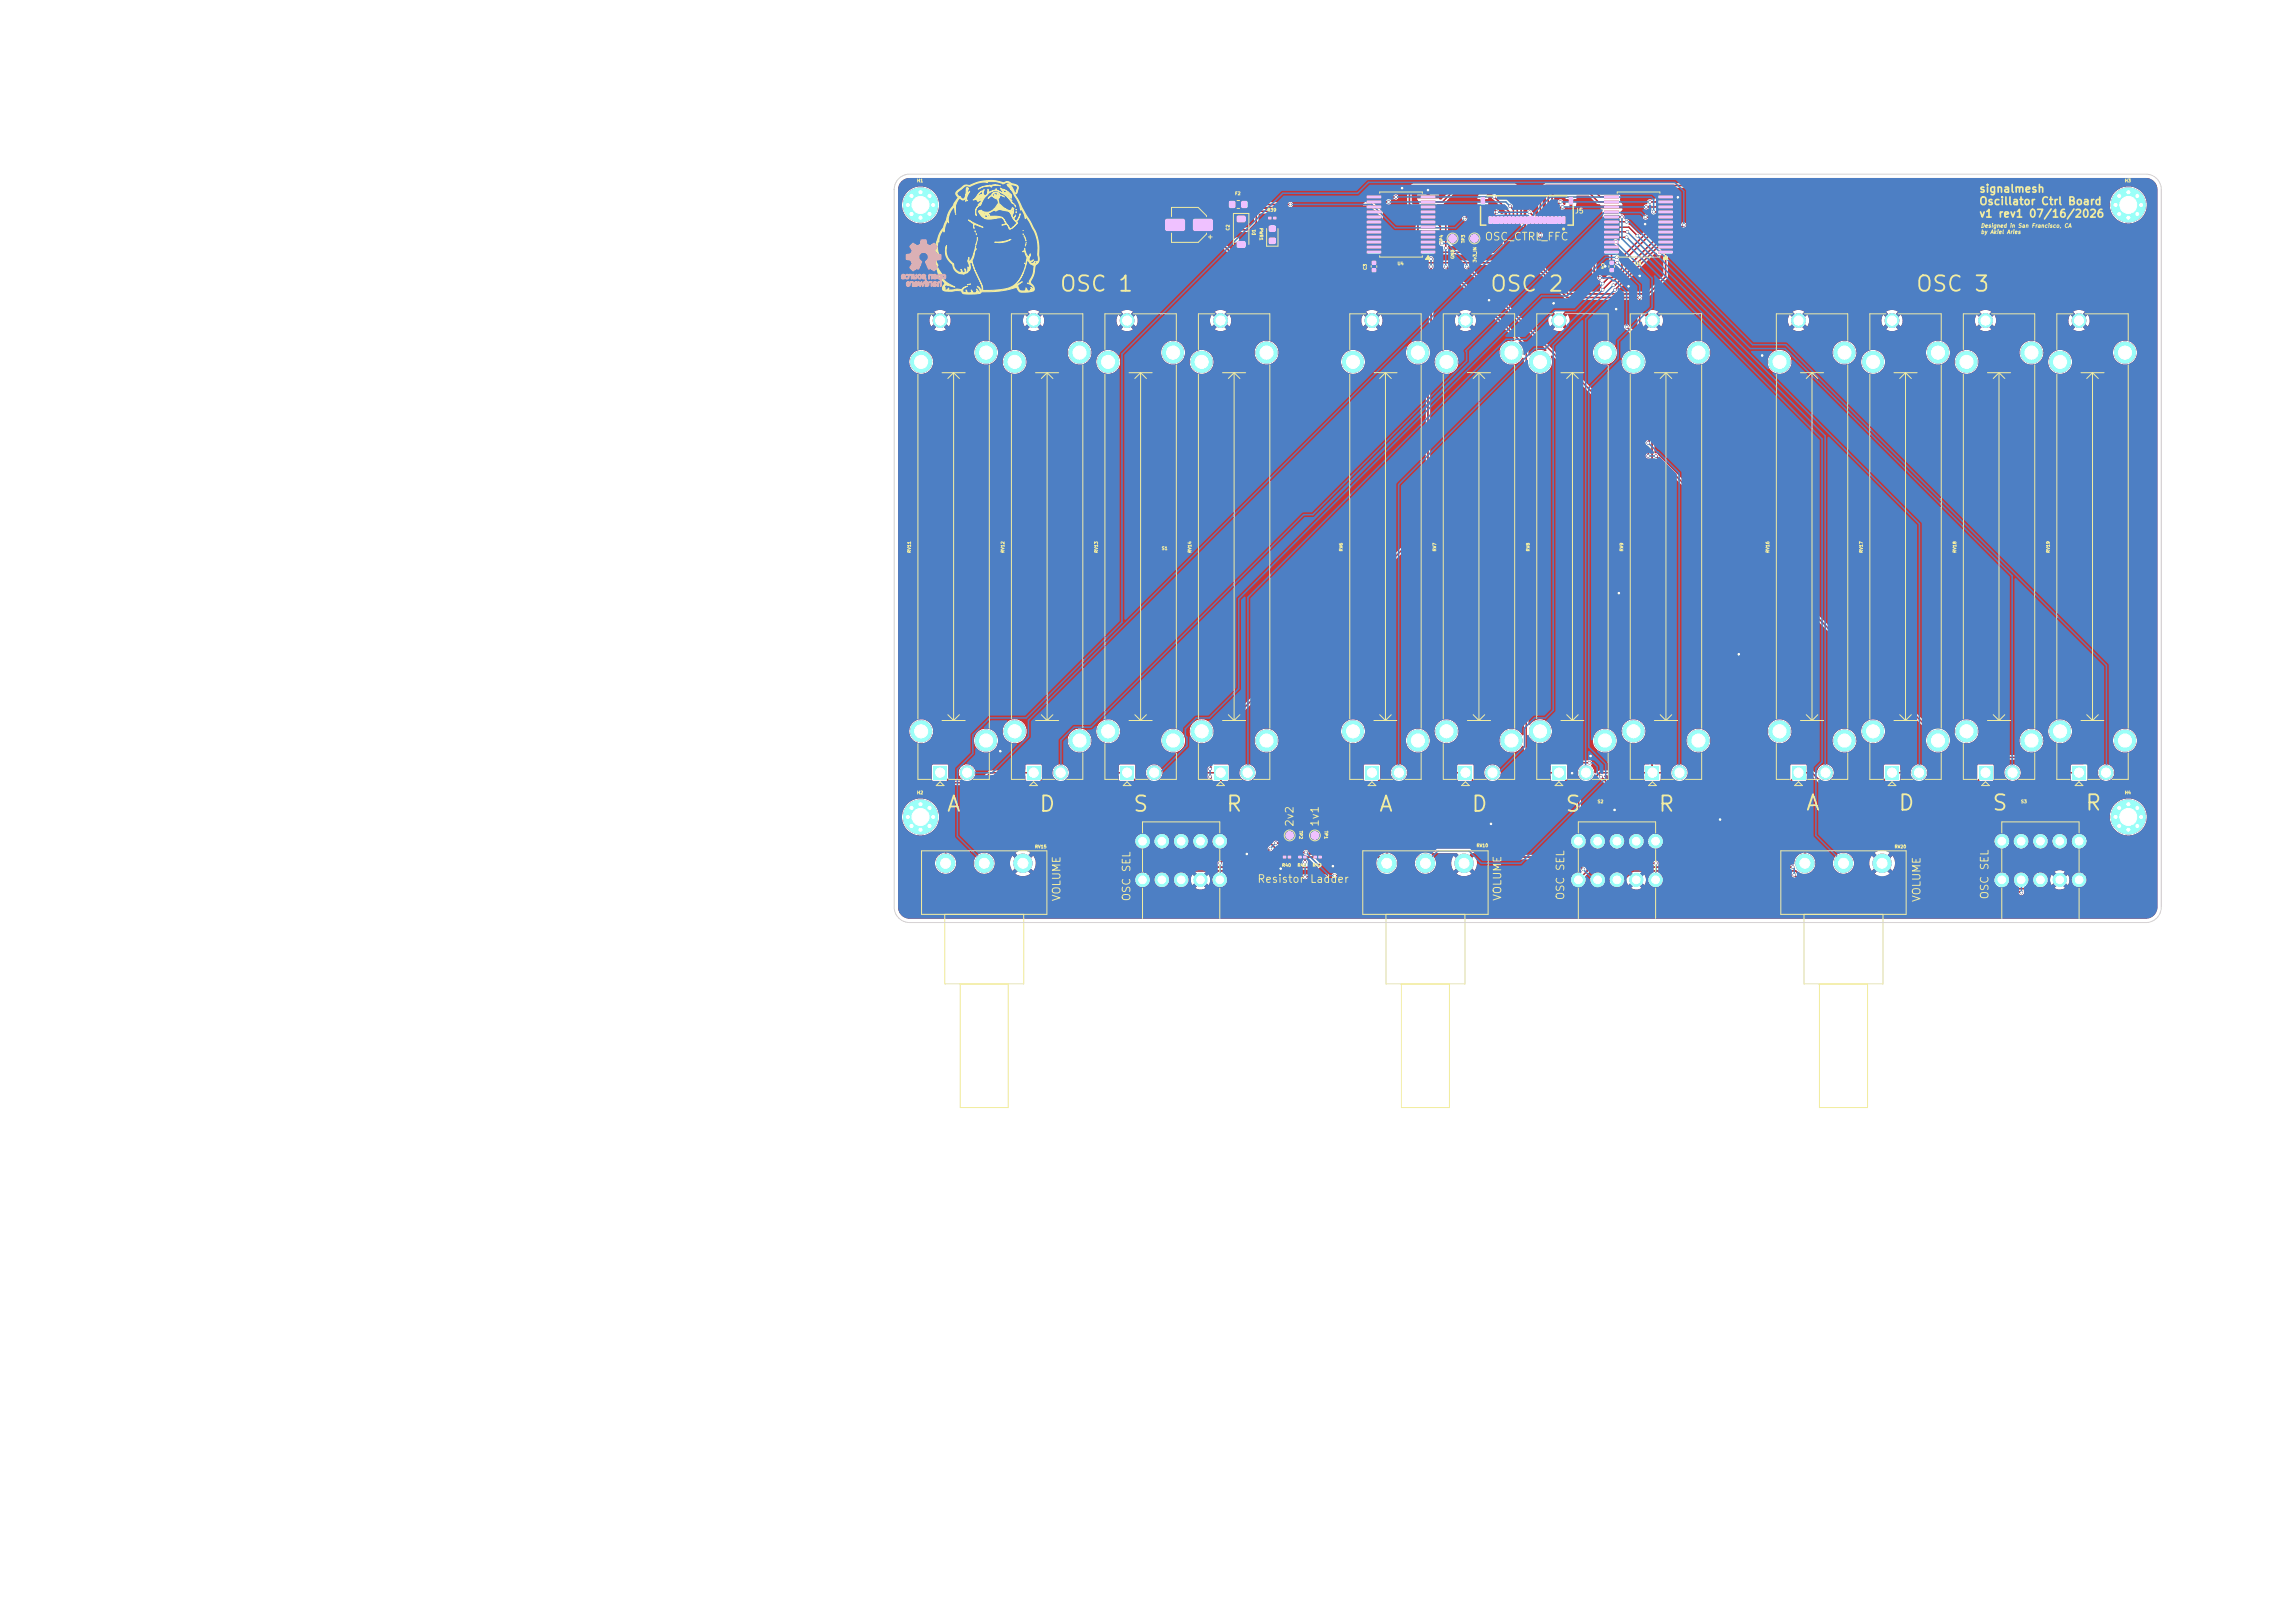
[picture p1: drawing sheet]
<svg xmlns="http://www.w3.org/2000/svg" width="297mm" height="210mm" viewBox="0 0 297 210" stroke-linecap="round" stroke-linejoin="round" font-family="sans-serif">
<defs><g id="words">
<g font-size="2" fill="#f2eda1">
<text x="137" y="38.2">OSC 1</text>
<text x="192.7" y="38.2">OSC 2</text>
<text x="247.8" y="38.2">OSC 3</text>
<text x="122.4" y="105.5">A</text>
<text x="134.3" y="105.5">D</text>
<text x="146.5" y="105.5">S</text>
<text x="158.5" y="105.5">R</text>
<text x="178.3" y="105.5">A</text>
<text x="190.3" y="105.5">D</text>
<text x="202.4" y="105.5">S</text>
<text x="214.5" y="105.5">R</text>
<text x="233.6" y="105.4">A</text>
<text x="245.5" y="105.4">D</text>
<text x="257.7" y="105.4">S</text>
<text x="269.7" y="105.4">R</text>
</g>
<g font-size="1" fill="#f2eda1">
<text x="256.1" y="25.2">signalmesh</text>
<text x="256.1" y="26.8">Oscillator Ctrl Board</text>
<text x="256.1" y="28.4">v1 rev1 07/16/2026</text>
<text x="192.1" y="31.4">OSC_CTRL_FFC</text>
<text x="167.6" y="107.1" transform="rotate(-90 167.6 107.1)">2v2</text>
<text x="170.9" y="107.1" transform="rotate(-90 170.9 107.1)">1v1</text>
<text x="146.5" y="112.9" transform="rotate(-90 146.5 112.9)">SEL</text>
<text x="137.5" y="116.7" transform="rotate(-90 137.5 116.7)">VOLUME</text>
<text x="146.5" y="116.7" transform="rotate(-90 146.5 116.7)">OSC</text>
<text x="162.6" y="114.5">Resistor Ladder</text>
<text x="194.5" y="116.7" transform="rotate(-90 194.5 116.7)">VOLUME</text>
<text x="202.7" y="116.6" transform="rotate(-90 202.7 116.6)">OSC SEL</text>
<text x="248.8" y="116.8" transform="rotate(-90 248.8 116.8)">VOLUME</text>
<text x="257.6" y="116.5" transform="rotate(-90 257.6 116.5)">OSC SEL</text>
</g>
<text font-size=".6" fill="#f2eda1" x="203.8" y="27.8">J5</text>
<g font-size=".5" fill="#f2eda1">
<text x="256.3" y="29.6">Designed in San Francisco, CA</text>
<text x="256.3" y="30.4">by Akiel Aries</text>
</g>
<g font-size=".4" fill="#f2eda1">
<text x="118.6" y="23.7">H1</text>
<text x="274.9" y="23.7">H3</text>
<text x="159.2" y="29.9" transform="rotate(-90 159.2 29.9)">C2</text>
<text x="159.8" y="25.3">F2</text>
<text x="162.9" y="29.4" transform="rotate(90 162.9 29.4)">PWR1</text>
<text x="164" y="27.5">R39</text>
<text x="162.6" y="30.5" transform="rotate(-90 162.6 30.5)">D1</text>
<text x="177" y="35" transform="rotate(-90 177 35)">C3</text>
<text x="180.8" y="34.4">U4</text>
<text x="186.8" y="31.5" transform="rotate(-90 186.8 31.5)">TP4</text>
<text x="188.3" y="33.6" transform="rotate(-90 188.3 33.6)">GND</text>
<text x="189.7" y="31.5" transform="rotate(-90 189.7 31.5)">TP3</text>
<text x="191.2" y="34" transform="rotate(-90 191.2 34)">3v3_IN</text>
<text x="207.1" y="34" transform="rotate(90 207.1 34)">C4</text>
<text x="211.5" y="34.4">U3</text>
<text x="118" y="71.6" transform="rotate(-90 118 71.6)">RV11</text>
<text x="130.1" y="71.6" transform="rotate(-90 130.1 71.6)">RV12</text>
<text x="142.2" y="71.6" transform="rotate(-90 142.2 71.6)">RV13</text>
<text x="150.3" y="71.3">S1</text>
<text x="154.3" y="71.6" transform="rotate(-90 154.3 71.6)">RV14</text>
<text x="173.9" y="71.4" transform="rotate(-90 173.9 71.4)">RV6</text>
<text x="186" y="71.4" transform="rotate(-90 186 71.4)">RV7</text>
<text x="198.1" y="71.4" transform="rotate(-90 198.1 71.4)">RV8</text>
<text x="210.2" y="71.4" transform="rotate(-90 210.2 71.4)">RV9</text>
<text x="229.1" y="71.6" transform="rotate(-90 229.1 71.6)">RV16</text>
<text x="241.2" y="71.6" transform="rotate(-90 241.2 71.6)">RV17</text>
<text x="253.3" y="71.6" transform="rotate(-90 253.3 71.6)">RV18</text>
<text x="265.4" y="71.6" transform="rotate(-90 265.4 71.6)">RV19</text>
<text x="118.6" y="102.9">H2</text>
<text x="168" y="107.5" transform="rotate(90 168 107.5)">TP2</text>
<text x="171.3" y="107.5" transform="rotate(90 171.3 107.5)">TP1</text>
<text x="206.7" y="104">S2</text>
<text x="261.5" y="104">S3</text>
<text x="274.9" y="102.9">H4</text>
<text x="133.9" y="109.9">RV15</text>
<text x="165.9" y="112.3">R40</text>
<text x="167.9" y="112.3">R41</text>
<text x="169.8" y="112.3">R42</text>
<text x="191" y="109.7">RV10</text>
<text x="245.1" y="109.9">RV20</text>
</g>
</g></defs>
<g fill="#c83434" stroke="#c83434" stroke-width=".13">
<circle cx="166.9" cy="108.1" r=".5"/>
<circle cx="273.8" cy="26.5" r=".35"/>
<circle cx="274.3" cy="25.4" r=".35"/>
<circle cx="274.3" cy="27.7" r=".35"/>
<circle cx="275.4" cy="24.9" r=".35"/>
<circle cx="275.4" cy="26.5" r="2.2"/>
<circle cx="275.4" cy="28.2" r=".35"/>
<circle cx="276.6" cy="25.4" r=".35"/>
<circle cx="276.6" cy="27.7" r=".35"/>
<circle cx="277.1" cy="26.5" r=".35"/>
</g>
<path d="M132.9 99.1h1.7v1.8h-1.7z" fill="#c83434"/>
<g fill="#c83434" stroke="#c83434" stroke-width=".13">
<circle cx="137.3" cy="100" r=".87"/>
<circle cx="133.8" cy="41.5" r=".87"/>
<circle cx="139.7" cy="95.8" r="1.35"/>
<circle cx="131.3" cy="94.6" r="1.35"/>
<circle cx="131.3" cy="46.8" r="1.35"/>
<circle cx="139.7" cy="45.6" r="1.35"/>
</g>
<g fill="#c83434">
<path d="M170.6 110.7h.4v.4h-.4z"/>
<path d="M170 110.7h.4v.4h-.4z"/>
</g>
<circle cx="170.2" cy="108.1" r=".5" fill="#c83434" stroke="#c83434" stroke-width=".13"/>
<path d="M120.8 99.1h1.7v1.8h-1.7z" fill="#c83434"/>
<g fill="#c83434" stroke="#c83434" stroke-width=".13">
<circle cx="125.2" cy="100" r=".87"/>
<circle cx="121.7" cy="41.5" r=".87"/>
<circle cx="127.6" cy="95.8" r="1.35"/>
<circle cx="119.2" cy="94.6" r="1.35"/>
<circle cx="119.2" cy="46.8" r="1.35"/>
<circle cx="127.6" cy="45.6" r="1.35"/>
</g>
<path d="M200.9 99.1h1.7v1.8h-1.7z" fill="#c83434"/>
<g fill="#c83434" stroke="#c83434" stroke-width=".13">
<circle cx="205.2" cy="100" r=".87"/>
<circle cx="201.7" cy="41.5" r=".87"/>
<circle cx="207.7" cy="95.8" r="1.35"/>
<circle cx="199.3" cy="94.6" r="1.35"/>
<circle cx="199.3" cy="46.8" r="1.35"/>
<circle cx="207.7" cy="45.6" r="1.35"/>
</g>
<g fill="#c83434">
<path d="M164.2 30.8h.9v.7h-.9z"/>
<path d="M164.2 29.2h.9v.8h-.9z"/>
<path d="M160.1 27.9h.1h1v.2v.6l-.2 .1-.9-.1-.1-.1z"/>
<path d="M160.1 31.2h.1h1v.2v.6l-.2 .1-.9-.1-.1-.1z"/>
</g>
<circle cx="188" cy="30.9" r=".5" fill="#c83434" stroke="#c83434" stroke-width=".13"/>
<path d="M256.1 99.1h1.7v1.8h-1.7z" fill="#c83434"/>
<g fill="#c83434" stroke="#c83434" stroke-width=".13">
<circle cx="260.4" cy="100" r=".87"/>
<circle cx="257" cy="41.5" r=".88"/>
<circle cx="262.9" cy="95.8" r="1.35"/>
<circle cx="254.5" cy="94.6" r="1.35"/>
<circle cx="254.5" cy="46.8" r="1.35"/>
<circle cx="262.9" cy="45.6" r="1.35"/>
<circle cx="157.9" cy="113.8" r=".75"/>
<circle cx="157.9" cy="108.8" r=".75"/>
<circle cx="155.4" cy="113.8" r=".75"/>
<circle cx="155.4" cy="108.8" r=".75"/>
<circle cx="152.9" cy="113.8" r=".75"/>
<circle cx="152.9" cy="108.8" r=".75"/>
<circle cx="150.4" cy="113.8" r=".75"/>
<circle cx="150.4" cy="108.8" r=".75"/>
<circle cx="147.9" cy="113.8" r=".75"/>
<circle cx="147.9" cy="108.8" r=".75"/>
</g>
<path d="M231.9 99.1h1.7v1.8h-1.7z" fill="#c83434"/>
<g fill="#c83434" stroke="#c83434" stroke-width=".13">
<circle cx="236.2" cy="100" r=".87"/>
<circle cx="232.7" cy="41.5" r=".87"/>
<circle cx="238.7" cy="95.8" r="1.35"/>
<circle cx="230.3" cy="94.6" r="1.35"/>
<circle cx="230.3" cy="46.8" r="1.35"/>
<circle cx="238.7" cy="45.6" r="1.35"/>
</g>
<g fill="#c83434">
<path d="M202.2 28.1h.3v.8h-.3z"/>
<path d="M201.7 28.1h.3v.8h-.3z"/>
<path d="M201.2 28.1h.3v.8h-.3z"/>
<path d="M200.7 28.1h.3v.8h-.3z"/>
<path d="M200.2 28.1h.3v.8h-.3z"/>
<path d="M199.7 28.1h.3v.8h-.3z"/>
<path d="M199.2 28.1h.3v.8h-.3z"/>
<path d="M198.7 28.1h.3v.8h-.3z"/>
<path d="M198.2 28.1h.3v.8h-.3z"/>
<path d="M197.7 28.1h.3v.8h-.3z"/>
<path d="M197.2 28.1h.3v.8h-.3z"/>
<path d="M196.7 28.1h.3v.8h-.3z"/>
<path d="M196.2 28.1h.3v.8h-.3z"/>
<path d="M195.7 28.1h.3v.8h-.3z"/>
<path d="M195.2 28.1h.3v.8h-.3z"/>
<path d="M194.7 28.1h.3v.8h-.3z"/>
<path d="M194.2 28.1h.3v.8h-.3z"/>
<path d="M193.7 28.1h.3v.8h-.3z"/>
<path d="M193.2 28.1h.3v.8h-.3z"/>
<path d="M192.7 28.1h.3v.8h-.3z"/>
<path d="M203.1 25.6h.4v.8h-.4z"/>
<path d="M191.7 25.6h.4v.8h-.4z"/>
<path d="M145 99.1h1.7v1.8h-1.7z"/>
</g>
<g fill="#c83434" stroke="#c83434" stroke-width=".13">
<circle cx="149.4" cy="100" r=".87"/>
<circle cx="145.9" cy="41.5" r=".87"/>
<circle cx="151.8" cy="95.8" r="1.35"/>
<circle cx="143.4" cy="94.6" r="1.35"/>
<circle cx="143.4" cy="46.8" r="1.35"/>
<circle cx="151.8" cy="45.6" r="1.35"/>
</g>
<g fill="#c83434">
<path d="M208.3 34.7h.5v.5h-.5z"/>
<path d="M208.3 33.8h.5v.4h-.5z"/>
</g>
<g fill="#c83434" stroke="#c83434" stroke-width=".13">
<circle cx="122.4" cy="111.7" r="1.17"/>
<circle cx="127.4" cy="111.7" r="1.17"/>
<circle cx="132.4" cy="111.7" r="1.17"/>
</g>
<g fill="#c83434">
<path d="M154.4 28.4l.2-.1h2.2l.2 .3v1.1l-.3 .2h-2.2l-.1-.2z"/>
<path d="M150.8 28.4l.2-.1h2.2l.2 .3v1.1l-.3 .2h-2.2l-.1-.2z"/>
<path d="M164.1 28h.4v.4h-.4z"/>
<path d="M164.8 28h.4v.4h-.4z"/>
</g>
<g fill="#c83434" stroke="#c83434" stroke-width=".13">
<circle cx="273.8" cy="105.7" r=".35"/>
<circle cx="274.3" cy="104.5" r=".35"/>
<circle cx="274.3" cy="106.9" r=".35"/>
<circle cx="275.4" cy="104.1" r=".35"/>
<circle cx="275.4" cy="105.7" r="2.2"/>
<circle cx="275.4" cy="107.4" r=".35"/>
<circle cx="276.6" cy="104.5" r=".35"/>
<circle cx="276.6" cy="106.9" r=".35"/>
<circle cx="277.1" cy="105.7" r=".35"/>
<circle cx="117.5" cy="105.7" r=".35"/>
<circle cx="118" cy="104.5" r=".35"/>
<circle cx="118" cy="106.9" r=".35"/>
<circle cx="119.1" cy="104.1" r=".35"/>
<circle cx="119.1" cy="105.7" r="2.2"/>
<circle cx="119.1" cy="107.4" r=".35"/>
<circle cx="120.3" cy="104.5" r=".35"/>
<circle cx="120.3" cy="106.9" r=".35"/>
<circle cx="120.8" cy="105.7" r=".35"/>
</g>
<g fill="#c83434">
<path d="M183.9 32.5l1.8-.1 .1 .1v.2l-.1 .1h-1.7l-.1-.1z"/>
<path d="M183.9 31.8h1.8h.1v.3l-.1 .1h-1.7l-.1-.1z"/>
<path d="M183.9 31.2l1.8-.1 .1 .1v.2l-.1 .1h-1.7l-.1-.1z"/>
<path d="M183.9 30.5h1.8h.1v.3l-.1 .1h-1.7l-.1-.1z"/>
<path d="M183.9 29.9l1.8-.1 .1 .1v.2l-.1 .1h-1.7l-.1-.1z"/>
<path d="M183.9 29.2h1.8h.1v.3l-.1 .1h-1.7l-.1-.1z"/>
<path d="M183.9 28.6l1.8-.1 .1 .1v.2l-.1 .1h-1.7l-.1-.1z"/>
<path d="M183.9 27.9h1.8h.1v.3l-.1 .1h-1.7l-.1-.1z"/>
<path d="M183.9 27.3l1.8-.1 .1 .1v.2l-.1 .1h-1.7l-.1-.1z"/>
<path d="M183.9 26.6h1.8h.1v.3l-.1 .1h-1.7l-.1-.1z"/>
<path d="M183.9 26l1.8-.1 .1 .1v.2l-.1 .1h-1.7l-.1-.1z"/>
<path d="M183.9 25.3h1.8h.1v.3l-.1 .1h-1.7l-.1-.1z"/>
<path d="M176.9 25.3h1.8h.1v.3l-.1 .1h-1.7l-.1-.1z"/>
<path d="M176.9 26l1.8-.1 .1 .1v.2l-.1 .1h-1.7l-.1-.1z"/>
<path d="M176.9 26.6h1.8h.1v.3l-.1 .1h-1.7l-.1-.1z"/>
<path d="M176.9 27.3l1.8-.1 .1 .1v.2l-.1 .1h-1.7l-.1-.1z"/>
<path d="M176.9 27.9h1.8h.1v.3l-.1 .1h-1.7l-.1-.1z"/>
<path d="M176.9 28.6l1.8-.1 .1 .1v.2l-.1 .1h-1.7l-.1-.1z"/>
<path d="M176.9 29.2h1.8h.1v.3l-.1 .1h-1.7l-.1-.1z"/>
<path d="M176.9 29.9l1.8-.1 .1 .1v.2l-.1 .1h-1.7l-.1-.1z"/>
<path d="M176.9 30.5h1.8h.1v.3l-.1 .1h-1.7l-.1-.1z"/>
<path d="M176.9 31.2l1.8-.1 .1 .1v.2l-.1 .1h-1.7l-.1-.1z"/>
<path d="M176.9 31.8h1.8h.1v.3l-.1 .1h-1.7l-.1-.1z"/>
<path d="M176.9 32.5l1.8-.1 .1 .1v.2l-.1 .1h-1.7l-.1-.1z"/>
<path d="M168.7 110.7h.4v.4h-.4z"/>
<path d="M168 110.7h.4v.4h-.4z"/>
<path d="M177.5 34.7h.6v.5h-.6z"/>
<path d="M177.5 33.8h.6v.4h-.6z"/>
<path d="M188.8 99.1h1.7v1.8h-1.7z"/>
</g>
<g fill="#c83434" stroke="#c83434" stroke-width=".13">
<circle cx="193.1" cy="100" r=".87"/>
<circle cx="189.6" cy="41.5" r=".87"/>
<circle cx="195.6" cy="95.8" r="1.35"/>
<circle cx="187.2" cy="94.6" r="1.35"/>
<circle cx="187.2" cy="46.8" r="1.35"/>
<circle cx="195.6" cy="45.6" r="1.35"/>
</g>
<path d="M213 99.1h1.7v1.8h-1.7z" fill="#c83434"/>
<g fill="#c83434" stroke="#c83434" stroke-width=".13">
<circle cx="217.3" cy="100" r=".87"/>
<circle cx="213.8" cy="41.5" r=".87"/>
<circle cx="219.8" cy="95.8" r="1.35"/>
<circle cx="211.4" cy="94.6" r="1.35"/>
<circle cx="211.4" cy="46.8" r="1.35"/>
<circle cx="219.8" cy="45.6" r="1.35"/>
</g>
<g fill="#c83434">
<path d="M214.6 32.5l1.8-.1 .1 .1v.2l-.1 .1h-1.7l-.1-.1z"/>
<path d="M214.6 31.8h1.8h.1v.3l-.1 .1h-1.7l-.1-.1z"/>
<path d="M214.6 31.2l1.8-.1 .1 .1v.2l-.1 .1h-1.7l-.1-.1z"/>
<path d="M214.6 30.5h1.8h.1v.3l-.1 .1h-1.7l-.1-.1z"/>
<path d="M214.6 29.9l1.8-.1 .1 .1v.2l-.1 .1h-1.7l-.1-.1z"/>
<path d="M214.6 29.2h1.8h.1v.3l-.1 .1h-1.7l-.1-.1z"/>
<path d="M214.6 28.6l1.8-.1 .1 .1v.2l-.1 .1h-1.7l-.1-.1z"/>
<path d="M214.6 27.9h1.8h.1v.3l-.1 .1h-1.7l-.1-.1z"/>
<path d="M214.6 27.3l1.8-.1 .1 .1v.2l-.1 .1h-1.7l-.1-.1z"/>
<path d="M214.6 26.6h1.8h.1v.3l-.1 .1h-1.7l-.1-.1z"/>
<path d="M214.6 26l1.8-.1 .1 .1v.2l-.1 .1h-1.7l-.1-.1z"/>
<path d="M214.6 25.3h1.8h.1v.3l-.1 .1h-1.7l-.1-.1z"/>
<path d="M207.6 25.3h1.8h.1v.3l-.1 .1h-1.7l-.1-.1z"/>
<path d="M207.6 26l1.8-.1 .1 .1v.2l-.1 .1h-1.7l-.1-.1z"/>
<path d="M207.6 26.6h1.8h.1v.3l-.1 .1h-1.7l-.1-.1z"/>
<path d="M207.6 27.3l1.8-.1 .1 .1v.2l-.1 .1h-1.7l-.1-.1z"/>
<path d="M207.6 27.9h1.8h.1v.3l-.1 .1h-1.7l-.1-.1z"/>
<path d="M207.6 28.6l1.8-.1 .1 .1v.2l-.1 .1h-1.7l-.1-.1z"/>
<path d="M207.6 29.2h1.8h.1v.3l-.1 .1h-1.7l-.1-.1z"/>
<path d="M207.6 29.9l1.8-.1 .1 .1v.2l-.1 .1h-1.7l-.1-.1z"/>
<path d="M207.6 30.5h1.8h.1v.3l-.1 .1h-1.7l-.1-.1z"/>
<path d="M207.6 31.2l1.8-.1 .1 .1v.2l-.1 .1h-1.7l-.1-.1z"/>
<path d="M207.6 31.8h1.8h.1v.3l-.1 .1h-1.7l-.1-.1z"/>
<path d="M207.6 32.5l1.8-.1 .1 .1v.2l-.1 .1h-1.7l-.1-.1z"/>
<path d="M244 99.1h1.7v1.8h-1.7z"/>
</g>
<g fill="#c83434" stroke="#c83434" stroke-width=".13">
<circle cx="248.3" cy="100" r=".87"/>
<circle cx="244.8" cy="41.5" r=".87"/>
<circle cx="250.8" cy="95.8" r="1.35"/>
<circle cx="242.4" cy="94.6" r="1.35"/>
<circle cx="242.4" cy="46.8" r="1.35"/>
<circle cx="250.8" cy="45.6" r="1.35"/>
<circle cx="179.5" cy="111.7" r="1.17"/>
<circle cx="184.5" cy="111.7" r="1.17"/>
<circle cx="189.5" cy="111.7" r="1.17"/>
<circle cx="117.5" cy="26.5" r=".35"/>
<circle cx="118" cy="25.4" r=".35"/>
<circle cx="118" cy="27.7" r=".35"/>
<circle cx="119.1" cy="24.9" r=".35"/>
<circle cx="119.1" cy="26.5" r="2.2"/>
<circle cx="119.1" cy="28.2" r=".35"/>
<circle cx="120.3" cy="25.4" r=".35"/>
<circle cx="120.3" cy="27.7" r=".35"/>
<circle cx="120.8" cy="26.5" r=".35"/>
</g>
<path d="M176.7 99.1h1.7v1.8h-1.7z" fill="#c83434"/>
<g fill="#c83434" stroke="#c83434" stroke-width=".13">
<circle cx="181" cy="100" r=".87"/>
<circle cx="177.5" cy="41.5" r=".87"/>
<circle cx="183.5" cy="95.8" r="1.35"/>
<circle cx="175.1" cy="94.6" r="1.35"/>
<circle cx="175.1" cy="46.8" r="1.35"/>
<circle cx="183.5" cy="45.6" r="1.35"/>
</g>
<path d="M268.2 99.1h1.7v1.8h-1.7z" fill="#c83434"/>
<g fill="#c83434" stroke="#c83434" stroke-width=".13">
<circle cx="272.6" cy="100" r=".87"/>
<circle cx="269.1" cy="41.5" r=".87"/>
<circle cx="275" cy="95.8" r="1.35"/>
<circle cx="266.6" cy="94.6" r="1.35"/>
<circle cx="266.6" cy="46.8" r="1.35"/>
<circle cx="275" cy="45.6" r="1.35"/>
<circle cx="190.8" cy="30.8" r=".5"/>
<circle cx="214.3" cy="113.8" r=".75"/>
<circle cx="214.3" cy="108.8" r=".75"/>
<circle cx="211.8" cy="113.8" r=".75"/>
<circle cx="211.8" cy="108.8" r=".75"/>
<circle cx="209.3" cy="113.8" r=".75"/>
<circle cx="209.3" cy="108.8" r=".75"/>
<circle cx="206.8" cy="113.8" r=".75"/>
<circle cx="206.8" cy="108.8" r=".75"/>
<circle cx="204.3" cy="113.8" r=".75"/>
<circle cx="204.3" cy="108.8" r=".75"/>
</g>
<g fill="#c83434">
<path d="M166.7 110.7h.4v.4h-.4z"/>
<path d="M166 110.7h.4v.4h-.4z"/>
</g>
<g fill="#c83434" stroke="#c83434" stroke-width=".13">
<circle cx="269.1" cy="113.8" r=".75"/>
<circle cx="269.1" cy="108.8" r=".75"/>
<circle cx="266.6" cy="113.8" r=".75"/>
<circle cx="266.6" cy="108.8" r=".75"/>
<circle cx="264.1" cy="113.8" r=".75"/>
<circle cx="264.1" cy="108.8" r=".75"/>
<circle cx="261.6" cy="113.8" r=".75"/>
<circle cx="261.6" cy="108.8" r=".75"/>
<circle cx="259.1" cy="113.8" r=".75"/>
<circle cx="259.1" cy="108.8" r=".75"/>
<circle cx="233.6" cy="111.7" r="1.17"/>
<circle cx="238.6" cy="111.7" r="1.17"/>
<circle cx="243.6" cy="111.7" r="1.17"/>
</g>
<path d="M157.1 99.1h1.7v1.8h-1.7z" fill="#c83434"/>
<g fill="#c83434" stroke="#c83434" stroke-width=".13">
<circle cx="161.5" cy="100" r=".87"/>
<circle cx="158" cy="41.5" r=".87"/>
<circle cx="163.9" cy="95.8" r="1.35"/>
<circle cx="155.5" cy="94.6" r="1.35"/>
<circle cx="155.5" cy="46.8" r="1.35"/>
<circle cx="163.9" cy="45.6" r="1.35"/>
</g>
<g fill="#c83434">
<path d="M159.1 26h.7v.9h-.7z"/>
<path d="M160.7 26h.7v.9h-.7z"/>
</g>
<g fill="#c83434" stroke="#c83434" stroke-width=".13">
<circle cx="261.6" cy="115.5" r=".15"/>
<circle cx="204.9" cy="112.5" r=".15"/>
<circle cx="232.2" cy="113.2" r=".15"/>
<circle cx="172.7" cy="113.3" r=".15"/>
<circle cx="169" cy="110.3" r=".15"/>
<circle cx="232" cy="112.2" r=".15"/>
<circle cx="164.4" cy="109.8" r=".15"/>
<circle cx="165.1" cy="109.1" r=".15"/>
<circle cx="212.2" cy="38.5" r=".15"/>
<circle cx="209.3" cy="34" r=".15"/>
<circle cx="212.9" cy="28.1" r=".15"/>
<circle cx="209.2" cy="40" r=".15"/>
<circle cx="208.9" cy="104.8" r=".15"/>
<circle cx="228" cy="46" r=".15"/>
<circle cx="203.5" cy="100" r=".15"/>
<circle cx="212.9" cy="29" r=".15"/>
<circle cx="222.6" cy="106.1" r=".15"/>
<circle cx="181.5" cy="24.4" r=".15"/>
<circle cx="210.7" cy="37.1" r=".15"/>
<circle cx="165.7" cy="112.4" r=".15"/>
<circle cx="205.9" cy="97.8" r=".15"/>
<circle cx="217.1" cy="25.5" r=".15"/>
<circle cx="129.4" cy="97.2" r=".15"/>
<circle cx="201" cy="39.2" r=".15"/>
<circle cx="184.8" cy="24.6" r=".15"/>
<circle cx="225" cy="84.7" r=".15"/>
<circle cx="161.4" cy="110.5" r=".15"/>
<circle cx="192.7" cy="38.8" r=".15"/>
<circle cx="207.8" cy="34.4" r=".15"/>
<circle cx="209.5" cy="76.8" r=".15"/>
<circle cx="193" cy="106.6" r=".15"/>
<circle cx="212.2" cy="35.7" r=".15"/>
<circle cx="172.5" cy="112.1" r=".15"/>
<circle cx="168.9" cy="111.6" r=".15"/>
<circle cx="168.9" cy="113.4" r=".15"/>
<circle cx="214" cy="27.4" r=".15"/>
<circle cx="209" cy="37.5" r=".15"/>
<circle cx="197.9" cy="27.5" r=".15"/>
<circle cx="193.7" cy="27.5" r=".15"/>
<circle cx="189.5" cy="28.3" r=".15"/>
<circle cx="167" cy="26.5" r=".15"/>
<circle cx="211.9" cy="30.5" r=".15"/>
<circle cx="156.6" cy="99.5" r=".15"/>
<circle cx="185.2" cy="34.5" r=".15"/>
<circle cx="185.2" cy="33.5" r=".15"/>
<circle cx="156.6" cy="100.5" r=".15"/>
<circle cx="157.9" cy="111.7" r=".15"/>
<circle cx="210.5" cy="30.7" r=".15"/>
<circle cx="202.2" cy="26.8" r=".15"/>
<circle cx="213" cy="26.8" r=".15"/>
<circle cx="213.5" cy="26.1" r=".15"/>
<circle cx="201.9" cy="26.1" r=".15"/>
<circle cx="199.3" cy="30.4" r=".15"/>
<circle cx="195.4" cy="26.7" r=".15"/>
<circle cx="179.7" cy="26.1" r=".15"/>
<circle cx="180.7" cy="25.5" r=".15"/>
<circle cx="193.4" cy="25.5" r=".15"/>
<circle cx="209.2" cy="33.3" r=".15"/>
<circle cx="217.9" cy="29.1" r=".15"/>
<circle cx="186.6" cy="31.5" r=".15"/>
<circle cx="213.3" cy="59" r=".15"/>
<circle cx="214.3" cy="59" r=".15"/>
<circle cx="189.8" cy="34.5" r=".15"/>
<circle cx="205.7" cy="98.7" r=".15"/>
<circle cx="187.1" cy="34.5" r=".15"/>
<circle cx="207.2" cy="100.5" r=".15"/>
<circle cx="214.3" cy="111.7" r=".15"/>
<circle cx="187.1" cy="32.1" r=".15"/>
<circle cx="208.8" cy="36.9" r=".15"/>
<circle cx="210.5" cy="42.3" r=".15"/>
<circle cx="207" cy="35.9" r=".15"/>
<circle cx="213.3" cy="57.3" r=".15"/>
<circle cx="207.4" cy="37.5" r=".15"/>
<circle cx="207.4" cy="36.7" r=".15"/>
<circle cx="209.9" cy="28.1" r=".15"/>
<circle cx="210.5" cy="28.7" r=".15"/>
<circle cx="210.6" cy="30" r=".15"/>
<circle cx="209.1" cy="31.3" r=".15"/>
</g>
<g fill="none" stroke="#c83434" stroke-width=".2">
<path d="M155.7 29.1l4.9 4.9h37.7l4.5 4.5h9.4v5.6l1.6 1.6v54.3M155.7 29.1h.1M159.5 26.5h-1.2l-2.6 2.6M164.3 28.2v1.1l.4 .3M165 28.2v-.4l-.5-.5h-1.6l-.3 .4v1.2l-.9 .8h-5.4M167 26.5h-6v1.4l-.4 .4M177.8 32.6v1.4M177.8 26.1h1.9M177.8 25.5h2.8M184.8 28.1h2.1l.2 .2v3.8M184.8 27.4h-.9l-.4 .4v5.1l.6 .6h1.1M184.8 26.8h-2l-.4-.4v-1.8l.5-.5h13.1l.9 .8-.1 3.6"/>
<path d="M184.8 26.1h1.9l1.4-1.4h7.5l.7 .7v3.1M184.8 28.7l.1 .1h1l.5 .5v2l.2 .2M185.2 34.5v11.6l-.1 .1v.3l-.3 .3v21l-28.1 28.1v3.5l-.1 .1M187.1 34.5l10.4 10.4v52.1l1.7 1.7h6.5M189.5 28.3l1.3-1.3h2.5l.4 .5-.4 .3v2.3l-.8 .8h-1.7M189.8 34.5l23.5 23.5v1M193.4 25.5l1.9 2v1M194.4 28.5v3.1l-1.1 1h-8.5M195.4 26.7l.4 .4v1.4M197.9 27.5l.5 .4v.6M199.3 24.7l.8-.7h19.5l1 1v6.4l-1.2 1.2h-3.9v3.2l-2.2 2.2h-10.4l-3.6-3.5zM201.9 26.1l-.5 .6v1.8"/>
<path d="M202.2 26.8h-.2l-.1 .2v1.5M208.5 32.6v1.4h.8M208.5 32h-1l-1.2 1.2v2l.8 .8M208.5 29.4h2.3l1.1 1.1M208.5 30.7h2M208.5 26.1h-1.7l-1.1-1.1h-4.6l-.2 .2v3.3M208.5 25.5h-1.4l-.9-.9h-5.6l-.3 .2v3.7M208.5 28.1h1.4M209.1 31.3h-.6M210.5 28.7h-2M210.6 30h-2.1M213 26.8h2.5"/>
<path d="M213.5 26.1h2M214 27.4h1.5M215.5 28.1h-2.5M215.5 32h-1l-5.5 5.5M215.5 29.4h-1l-4.6 4.6v.7l-1.2 1.2h-.5l-.8 .8M215.5 30.7h-1l-5.6 5.6h-.3l-1.2 1.2M215.5 28.7h-1l-4.6 4.6h-.7M215.5 31.3v.1h-1l-5.5 5.5h-.2M217.9 29.1l-.9 .9h-1.5M210.5 42.3l1.2 1.2v1.2l1.7 1.7v10.8l-.1 .1M214.3 59l35.1 35.1h2l.3 .2 3.7 3.7h14l.9 .9v13.7l-1.2 1.2M121.7 100l1.3 1.3"/>
<path d="M123 101.3h3.9l1.3-1.3h5.6l1.3 1.3h3.5l1.3-1.3h6l1.3 1.3h3.3l1.3-1.3h6.2v2.7l8.2 8.2M123 101.3l-.6 .6v9.8M147.9 101.3v6l1.1 1.1v4.3l-1.1 1.1M152.9 113.8l1.1-1.1h7.5l1.1 1.1h4.7l.3-.3h3.8l1.6 1.5h34.2l1.6-1.6 .5 .4h.9l1.1-1.1h21.1l1.1 1.1h23.9l1.1 1.1 .3 .1h4.1l1.2-1.2M156.6 100.5l.1 .1v.4l.8 .8v1l4.6 4.6v.1l-4.2 4.2M164.4 109.8l-2.4 2.4h-10l-1.6 1.6M165.1 109.1h.4l1.4 1.4v.4M166.9 110.9h1.3M166.9 108.1v2.8M168.9 110.9v.7M169 110.3h-1.5l-.6 .6M170.2 108.1v2.8h-1.3"/>
<path d="M177.5 100l1.3 1.3h3.5l.3-.3M179.5 110.9h-7.8l-1.4 1.4h-2.9l-1.2-1.2M179.5 101.3v10.4M182.6 101h.1M182.6 101l1-1h6l1.3 1.3h3l1.3-1.3h6.5l1.3 1.3h2.7l1.3-1.3h8.6l1.3 1.3h14.6M204.3 101.3v6l1.1 1.1v4.3l-1.1 1.1M204.9 112.5l-1.6-1.6h-11.5l-.8-.8h-9.3l-.2 .2v2.2l-.8 .8h-8M207.2 100.5l6.9 6.9-.9 .9-.1 .3v2.9l.2 .2h1M231.5 101.3l2.1 2.1v8.3M231.5 101.3l1.3-1.3h1.7l1.3 1.3h7.7l1.3-1.3h1.8l1.3 1.3h7.8M232 112.2h-20.8l-.5 .5h-1.9l-1.1 1.1h-.9M232.2 113.2l1 1 .3 .1h23.8l1 1 .3 .1h2.9l.1 .1"/>
<path d="M255.7 101.3l3.4 3.4M257 100l-1.3 1.3M259.1 104.7v2.6l1.1 1.1v4.3l-1.1 1.1M269 100h-5.2l-4.7 4.7"/>
</g>
<g fill="#c83434">
<path d="M162 112.5l.2-.1 2.3-2.2 .3-.2 1 .9 .2 .4 1.3 1.3 3.2-.1 1.3-1.3h6.2l.1 .1a1.55 1.55 0 0 0 .6 1.6l-.2 .1h-5.6a.36 .36 0 0 0-.6 .3 .36 .36 0 0 0 .6 .3h7.9l1-1v-2.1l1.7-.1 .2 .1a1.39 1.39 0 0 0-.3 2.1 1.39 1.39 0 0 0 2.1 0 1.39 1.39 0 0 0-.2-2l.1-.2h3.1l.7 .7-.3 .4-.8-.8a1.66 1.66 0 0 0 0 2l.8-.7 .3 .3-.7 .7a1.66 1.66 0 0 0 2 0l-.8-.7 .4-.3 .7 .7a1.66 1.66 0 0 0 0-2l-.7 .8-.4-.4 .7-.7h.5l.9 .8h11.3l1.4 1.4 .2 .2-.1 .1a1.04 1.04 0 0 0-1.2 .5 1.04 1.04 0 0 0 .2 1.2l-.1 .1h-30.3l-1.7-1.6h-3.9l-.5 .4h-4.3l-.9-.8z"/>
<path d="M204.6 101.7l1.2-.1 1-.9 .3 .2 6.5 6.4v.2l-.6 .6-.1 .3-.2 .1a.96 .96 0 0 0-1.3-.6 .96 .96 0 0 0-.4 1.5 .96 .96 0 0 0 1.5 .1l.1-.2 .2 .1v2.2a.19 .19 0 0 1 .1 .1 .19 .19 0 0 1-.1 .2h-1.6l-.6 .5h-1.9l-1 .9-.1 .1a.98 .98 0 0 0-1.4-.3 .98 .98 0 0 0-.1 1.4l-.1 .2h-.9l-.2-.1a1.28 1.28 0 0 0 .3-1.2l.5-.7v-3.3l.1-.1a.99 .99 0 0 0 1.2 .5 .99 .99 0 0 0 .7-1h.6a.96 .96 0 0 0 1.3 .9 .96 .96 0 0 0 .3-1.6 .96 .96 0 0 0-1.6 .5v.2h-.6a.98 .98 0 0 0-.8-.9 .98 .98 0 0 0-1 .5h-.2l-1.1-1.2z"/>
<path d="M232.1 101.1l1.6-.1 .1-.1v-.5l.5-.1 1.5 1.3h7.7l.7-.5 1.6-.1 .1-.1v-.5l.5-.1 1.5 1.3h7.6l3.3 3.2v2.5l.3 .4-.1 .2a.97 .97 0 0 0-.8 1.3 .97 .97 0 0 0 1.5 .3l.2 .1v2.9l-.4 .5a1.05 1.05 0 0 0-1.5 .9l-.6-.4h-13.2l-.1-.1v-.1l.5-.3-.8-.7 .4-.3 .7 .7a1.66 1.66 0 0 0 0-2l-.7 .8-.4-.4 .8-.7a1.66 1.66 0 0 0-2 0l.7 .7-.3 .4-.8-.8a1.66 1.66 0 0 0 0 2l.8-.7 .3 .3-.7 .7 .4 .3v.1l-.1 .1h-9.2l-.3-.3 .1-.1a1.37 1.37 0 0 0 1.4-1.5h2.3a1.37 1.37 0 0 0 1.9 1.4 1.37 1.37 0 0 0 .4-2.3 1.37 1.37 0 0 0-2.3 .7v.2h-2.3a1.66 1.66 0 0 0-1-1.3v-6.9l-1.9-2v-.2z"/>
<path d="M179.8 101.7l2.6-.1 1.4-1.3h4.6l.2 .1v.5l.1 .1 1.5 .1 .7 .5h3.1l1.3-1.3h5.2l.2 .1v.5l.1 .1 1.5 .1 .6 .5 1.1 .1v5.6l.3 .4-.1 .2a.97 .97 0 0 0-.8 1.3 .97 .97 0 0 0 1.5 .3l.2 .2v2.3l-.1 .1-1.7-1.5h-11.3l-.9-.8h-9.4l-.5 .5v2.1l-.6 .6h-.3v-.1a1.42 1.42 0 0 0 .5-1.4 1.42 1.42 0 0 0-1-1.1z"/>
<path d="M162.3 107.7h.2l1.7 1.6v.2l-.2 .2-2.1 2.2h-3.5l-.1-.2z"/>
<path d="M207.7 100.3h4.9l.2 .1v.5l.1 .1 1.8 .1 .2-.2v-.5l.5-.1 1.5 1.3h14.5l1.9 1.9v6.8l-.1 .1a1.42 1.42 0 0 0-1 1.4l-.4 .1h-17l-.1-.2a.37 .37 0 0 0-.2-.3 .37 .37 0 0 0-.4 0l-.7-.1v-1.7l.1-.1a1.09 1.09 0 0 0 1.7-.4 1.14 1.14 0 0 0-1-1.3v-.1a.33 .33 0 0 0 .1-.5l-6.7-6.7z"/>
<path d="M185.6 34.3h1.1l.1 .4 9.3 9.2v.1l-.1 .1a1.56 1.56 0 0 0-1.9 1 1.56 1.56 0 0 0 .9 2 1.56 1.56 0 0 0 2-.8l.2 .1v48.6l-.1 .2a1.57 1.57 0 0 0-2.4-.7 1.57 1.57 0 0 0-.1 2.5 1.57 1.57 0 0 0 2.4-.5l.2 .1 .1 .6 1.7 1.7 1.6 .1 .1 .6-5.6 .1-.7 .7-.2-.1a1.1 1.1 0 0 0-1.3-1.4 1.1 1.1 0 0 0-.4 1.9l-.1 .2h-1.3l-.3-.3-.1-1.6-.2-.2h-1.8l-.1 .2v.5l-.2 .1h-4.8l-1.4 1.3h-.4v-.2a1.09 1.09 0 0 0 0-1.6 1.09 1.09 0 0 0-1.6 .1 1.09 1.09 0 0 0 .2 1.5l-.1 .2h-1.3l-.3-.3-.1-1.6-.1-.2h-1.8l-.2 .1v2l1.6 .1 .6 .5 .5 .1v8.6l-.1 .1-.5 .2h-7l-.3-.3-.3-.1v.6l-.2 .1-.2-.1v-.6l-.1-.1v-1.3a.73 .73 0 0 0 .2-1.1 .73 .73 0 0 0-1.1 0 .8 .8 0 0 0 .3 1.1l-.1 1.7-.4 .1-.1-.2a.36 .36 0 0 0-.1-.4 .36 .36 0 0 0-.4 0h-1.5l-.1-1.2a.73 .73 0 0 0 .3-1.1 .73 .73 0 0 0-1.1 0 .8 .8 0 0 0 .2 1.1v.7l-.1 .1-.9-.8-.5-.1-.5 .2-6.3-6.3v-1.4l.1-.1 .5-.1 .1-.1v-1h1.4a1.08 1.08 0 0 0 1.5 1.1 1.08 1.08 0 0 0 .3-1.8 1.08 1.08 0 0 0-1.8 .5v.2h-1.4v-.8l-.1-.2h-1.8l-.1-2.9 .3-.3h5.1a1.56 1.56 0 0 0 2.2 1.5 1.56 1.56 0 0 0 .1-2.7h8.8v.2a1.55 1.55 0 0 0 1.1 1.4 1.55 1.55 0 0 0 1.6-.4h5.7v.2a1.56 1.56 0 0 0 2.4 1.3 1.56 1.56 0 0 0 0-2.7h1.3v.2a1.56 1.56 0 0 0 2.4 1.3 1.56 1.56 0 0 0 0-2.7 1.56 1.56 0 0 0-2.4 1.2h-1.3a1.56 1.56 0 0 0-2.4 1.2h-5.7l.1-.1a1.56 1.56 0 0 0-.6-2.4 1.56 1.56 0 0 0-2.2 1.3h-8.8a1.56 1.56 0 0 0-2.3 1.2h-5.1l27.8-27.8v-20.9l.2-.3h.3v.2a1.56 1.56 0 0 0 2.4 1.3 1.56 1.56 0 0 0 0-2.7 1.56 1.56 0 0 0-2.4 1.2h-.3l.2-.6v-4.7h2.8v.4l.2 .5 .6-.6 .3 .3-.5 .6v.1a1.37 1.37 0 0 0 1.5-.1l-.5-.6 .3-.3 .6 .6v-.1a1.37 1.37 0 0 0 0-1.5l-.6 .6-.3-.4 .5-.6a1.37 1.37 0 0 0-1.5 0l.5 .6-.3 .4-.6-.6-.2 .7h-2.8v-6.7z"/>
<path d="M214.1 59.5l.2-.1 34.9 34.9 .6 .1 .1 .1a1.57 1.57 0 0 0 .3 2.7 1.57 1.57 0 0 0 2.2-1.6h.2l2.8 2.7h13.8l.5 .5-.1 .1h-1.5l-.1 .1v.6l-.1 .1h-4.2l-4.6 4.5-2.9-2.9 .2-.2 1.6-.1v-1.1h1.4a1.08 1.08 0 0 0 1.5 1.1 1.08 1.08 0 0 0 .2-1.9 1.08 1.08 0 0 0-1.7 .6v.2h-1.4v-.8l-.1-.2h-1.8l-.2 .2v1.5l-.4 .4h-6.4l-.1-.1a1.1 1.1 0 0 0-.2-1.9 1.1 1.1 0 0 0-1.5 1h-.2l-.5-.3h-.6l-.1-.7-.1-.1h-1.8l-.2 .2v1.4l-.4 .5h-6.4l-.1-.1a1.09 1.09 0 0 0-.2-1.9 1.09 1.09 0 0 0-1.5 1h-.2l-.4-.3h-.7l-.1-.7-.1-.1h-1.8l-.2 .2v1.5l-.3 .4h-13.3l-.1-.1a1.09 1.09 0 0 0-.2-1.9 1.09 1.09 0 0 0-1.5 1h-.2l-.5-.3h-.6l-.1-.7-.8-.2v-3.1h4.1v.2a1.56 1.56 0 0 0 2.4 1.3 1.56 1.56 0 0 0 0-2.7h8.1v.2a1.55 1.55 0 0 0 1.1 1.4 1.55 1.55 0 0 0 1.6-.4h5.7v.2a1.56 1.56 0 0 0 2.4 1.3 1.56 1.56 0 0 0 0-2.7h1.3v.2a1.56 1.56 0 0 0 2.4 1.3 1.56 1.56 0 0 0 0-2.7 1.56 1.56 0 0 0-2.4 1.2h-1.3a1.56 1.56 0 0 0-2.4 1.2h-5.7l.1-.1a1.56 1.56 0 0 0-.6-2.4 1.56 1.56 0 0 0-2.2 1.3h-8.1a1.56 1.56 0 0 0-2.4 1.2h-4.1z"/>
<path d="M202.8 99.1l1.6-.1 .1 .1a1.19 1.19 0 0 0 .1 1.7l-.1 .2h-1.3l-.3-.3z"/>
<path d="M197.8 47.7h.1a1.58 1.58 0 0 0 2.2 .5 1.58 1.58 0 0 0 .6-2.1l.1-.1h.1l12.1 12.1v.7a.35 .35 0 0 0 .4 .5l.1 .2v39.3l-.1 .1-.6 .1v.6l-.2 .1h-5.6l-.5 .4-.2-.1-.1-.4-.3-.6a.38 .38 0 0 0 .1-.5 .38 .38 0 0 0-.5-.1h-6.2l-1.5-1.5v-1.3l.1-.1h.1a1.55 1.55 0 0 0 2.4 .2h5.7a1.56 1.56 0 0 0 2.3 1.5 1.56 1.56 0 0 0 .1-2.7h1.3a1.56 1.56 0 0 0 2.2 1.6 1.56 1.56 0 0 0 .4-2.7 1.56 1.56 0 0 0-2.5 .9l-.1 .2h-1.3a1.55 1.55 0 0 0-2.4 1.2h-5.7a1.56 1.56 0 0 0-.1-2.3 1.56 1.56 0 0 0-2.3 .4l-.2-.1z"/>
<path d="M190.3 34.3h7.9l4.6 4.5h9l.1 4.2-.2 .1-.8-.9a.36 .36 0 0 0-.6-.1 .36 .36 0 0 0 .1 .6l1 .9v1.1l.3 .4-.1 .2a1.57 1.57 0 0 0-1.7 1.2 1.57 1.57 0 0 0 1.1 1.8 1.57 1.57 0 0 0 1.9-1h.1l.1 .1v9.6l-.2 .1-11.7-11.6h4.9a1.56 1.56 0 0 0 2.2 1.6 1.56 1.56 0 0 0 .4-2.7 1.56 1.56 0 0 0-2.5 .9l-.1 .2h-4.9l-4.1-4.1h3.3v.4l.2 .5 .6-.6 .3 .3-.5 .6a1.36 1.36 0 0 0 1.5 0l-.5-.6 .3-.3 .6 .6a1.36 1.36 0 0 0 0-1.6l-.6 .6-.3-.4 .5-.6a1.36 1.36 0 0 0-1.5 0l.5 .6-.3 .4-.6-.6-.2 .7h-3.3l-6.9-6.9z"/>
<path d="M187.6 34.3h1.8l.1 .4 10.6 10.5v.2h-.1a1.59 1.59 0 0 0-2 .6l-.2-.1-.1-1.2-10.2-10.2z"/>
<path d="M199.8 24.6h.2l.1 .1-.1 4.7 .2-.1 .4-.2h1l.6 .3a.63 .63 0 0 0 .6-.1 .63 .63 0 0 0 .2-.7h-.5v.8h-.3v-1.1h.8a.55 .55 0 0 0-.5-.7v.7h-.3v-1.1l.2-.1 .2-.4 .4 .2h.5a.53 .53 0 0 0 .5-.7h-.5v.7h-.4v-.7h-.5l-.1 .3-.3-.1a.37 .37 0 0 0-.1-.6 .37 .37 0 0 0-.5 .3l-.3 .2h-.1v-.9v-.1h1.4v.5h1.4v-.4l.1-.1h1.4l1.2 1.1h.4v.2h2.9l-.3-.5v-.8l7.3-.1-.2-.3-.4-.1h-.7v.5h-.3v-.5h-.9l-.2 .1-.2 .4h-4.4l-.3-.2h-1.7l-.4 .1-.8-.7v-.1l.1-.1h12.9l.8 .8v6.1l-1 1.1h-2.5h-.1v-1.9l.1-.1 .4-.1 .8-.8a.36 .36 0 0 0 .1-.6 .36 .36 0 0 0-.6 .2l-.6 .7-.2-.1-.1-3.2 .1-.3 .3-.4h-2.9v.1h-.4a.35 .35 0 0 0-.4 .1 .35 .35 0 0 0-.1 .4l-.1 .1a.36 .36 0 0 0-.4 .5 .36 .36 0 0 0 .6 .2l.4 .1v.5l-.1 .1h-.5a.36 .36 0 0 0-.5 .3 .36 .36 0 0 0 .6 .3h.9l.1 .1-1.9 1.9-1.5-1.4a.43 .43 0 0 0 0-.5 .43 .43 0 0 0-.5-.1l-.1-.1a.43 .43 0 0 0-.5-.6v-.3l.3-.4h-2.9l.3 .4 .1 .4-.1 3.8-1.4 1.6v2.1l.9 1a.2 .2 0 0 1 .2 .1 .2 .2 0 0 1-.1 .3l.2 .3a.24 .24 0 0 1-.1 .4v.2l-.1 .1h-4l-3.3-3.3v-9.5z"/>
<path d="M209.4 37.5l4.8-4.8h.2l.2 .3 .6 .1v2.6l-1.9 2h-3.8h-.1z"/>
<path d="M207.2 32.7h.1l.3 .3 .6 .1v.4l-.1 .3-.1 .5-.2 .4h.6l.2 .1-.1 .4h-.7l.2 .5-.4 .4a.27 .27 0 0 1-.3-.4l-.7-.7v-1.6z"/>
<path d="M182.7 24.6l.4-.2h4.6l.1 .1-1.3 1.3h-.2v-.1h-2.9l.3 .4v.3l-.1 .1h-.6l-.3-.2v-1h3.6l-.1-.2-.4-.3h-.8v.5h-.4v-.5h-.7l-.4 .1-.1 .4h-.7z"/>
<path d="M116.7 23.4l.4-.2 .6-.2h160a1.5 1.5 0 0 1 1.5 1.5v92.9a1.5 1.5 0 0 1-1.5 1.5h-160a1.5 1.5 0 0 1-1.5-1.5v-11.8h.5a2.4 2.4 0 0 0 3.4 2.3 2.4 2.4 0 0 0 .5-4.1 2.4 2.4 0 0 0-3.8 1.5l-.1 .3h-.5v-6.5h4.4v1.9l1.7 .1 .2 .2-.4 .6v8.4l-.1 .1a1.37 1.37 0 0 0-1 1.6 1.37 1.37 0 0 0 1.6 1.1 1.37 1.37 0 0 0 1.1-1.5h2.3v.2a1.37 1.37 0 0 0 1.5 1.3 1.37 1.37 0 0 0 1.2-1.5h2l.1 .6 .2 .5 .8-.7 .3 .3-.7 .7a1.66 1.66 0 0 0 2 0l-.8-.7 .4-.3 .7 .7 .1-.1a1.67 1.67 0 0 0-.1-1.9l-.7 .8-.4-.4 .8-.7-.1-.1a1.66 1.66 0 0 0-1.9 .1l.7 .7-.3 .4-.8-.8-.2 .5-.1 .4h-2v-.2a1.37 1.37 0 0 0-1.4-1.1 1.37 1.37 0 0 0-1.3 1.3h-2.3v-.2a2.02 2.02 0 0 0-1-1.1v-8.3l.5-.4h3.8l1.4-1.3h4.2l.1 .1v.5l.1 .1 1.6 .1 .7 .5h3.5l1.4-1.3h4.7l.1 .6 .1 .1 1.6 .1 .6 .5 .5 .1v5.6l.3 .4-.1 .2a.96 .96 0 0 0-.8 1.4 .96 .96 0 0 0 1.5 .2l.2 .1v2.9l-.4 .4-.1 .1a.96 .96 0 0 0-1.3 .8 .96 .96 0 0 0 1.2 1 .96 .96 0 0 0 .6-1.4l.6-.7v-3.3l.1-.1h.1a.96 .96 0 0 0 1.1 .5 .96 .96 0 0 0 .7-1h.6v.1a.96 .96 0 0 0 1.1 .9 .96 .96 0 0 0 .8-1h.6v.1a.96 .96 0 0 0 1.1 .9 .96 .96 0 0 0 .8-1h.6v.1a.96 .96 0 0 0 1.5 .8 .96 .96 0 0 0 0-1.7 .96 .96 0 0 0-1.5 .8h-.6v-.2a.96 .96 0 0 0-1-.7 .96 .96 0 0 0-.9 .9h-.6v-.2a.96 .96 0 0 0-1-.7 .96 .96 0 0 0-.9 .9h-.6v-.2a.98 .98 0 0 0-.9-.7 .98 .98 0 0 0-.9 .5h-.2l-1.1-1.2v-5.5l2.4-.1 1.4-1.3h4.2l.3 .9 .7 .7 .1 1.1 4.4 4.4-4.1 4.1-.1 .4h-5.5l-1.2 1.1a.97 .97 0 0 0-1.4 .7 .97 .97 0 0 0 1.1 1.1 .97 .97 0 0 0 .7-1.4l.9-.9h1.4l.1 .2-.4 .3a.96 .96 0 0 0-1.3 .8 .96 .96 0 0 0 1.2 1 .96 .96 0 0 0 .6-1.4l.4-.4 .2 .1v.1a1.25 1.25 0 0 0 0 1.3l.6-.5 .1 .2 .2 .1-.5 .6a1.25 1.25 0 0 0 1.4 0l-.6-.6h.2l.1-.3 .6 .5a1.68 1.68 0 0 0 0-1.4l.7-.1 .1 .1a.97 .97 0 0 0 0 1.4 .97 .97 0 0 0 1.3 0 .97 .97 0 0 0 0-1.3l.1-.2h2.7l1.3 1.1h4.7l.5-.3h3.5l1.7 1.5h34.2l1.1-.9h.2a1.01 1.01 0 0 0 1.7-.3h.3l.2 .4 .6-.5 .2 .3h.1l-.5 .6a1.25 1.25 0 0 0 1.4 0l-.6-.6h.2l.1-.3 .6 .5a1.68 1.68 0 0 0 0-1.4l.7-.1 .1 .1a.97 .97 0 0 0 0 1.4 .97 .97 0 0 0 1.3 0 .97 .97 0 0 0 0-1.3l.2-.2h16.6l.1 .1 .1 .3 1.1 1 .5 .2h23.6l1 .9 .5 .2h2.7a.4 .4 0 0 0 .5 .1 .4 .4 0 0 0 .2-.5h1l.6-.6a.99 .99 0 0 0 1.4-.9h.3v.3l.2 .4 .6-.5 .1 .2 .2 .1-.5 .6a1.25 1.25 0 0 0 1.4 0l-.6-.6 .3-.1v-.2l.6 .5a1.24 1.24 0 0 0 0-1.3l-.6 .5v-.2l-.3-.1 .5-.6a1.25 1.25 0 0 0-1.3 0l.5 .6-.2 .1-.1 .2-.6-.5-.2 .6h-.3a.97 .97 0 0 0-1.2-.9 .97 .97 0 0 0-.6 1.4l-.4 .4h-.5v-.2a.96 .96 0 0 0-.1-1.4 .96 .96 0 0 0-1.4 .1 .96 .96 0 0 0 .1 1.3l-.1 .2h-.9l-.2-.1a1.28 1.28 0 0 0 .3-1.2l.5-.7v-3.3l.1-.1h.1a.96 .96 0 0 0 1.1 .5 .96 .96 0 0 0 .7-1h.6v.1a.96 .96 0 0 0 1.1 .9 .96 .96 0 0 0 .8-1h.6v.1a.96 .96 0 0 0 1.5 .8 .96 .96 0 0 0 0-1.7 .96 .96 0 0 0-1.5 .8h-.6v-.2a.96 .96 0 0 0-1-.7 .96 .96 0 0 0-.9 .9h-.6v-.2a.98 .98 0 0 0-.9-.7 .98 .98 0 0 0-.9 .5h-.2l-1.1-1.2v-2.4l4.6-4.5h3.9l.1 .1v.5l.1 .1 1.8 .1h.1v7l-.1 .2-.1-.1a.96 .96 0 0 0-1.4 0 .96 .96 0 0 0 0 1.4 .96 .96 0 0 0 1.4-.2l.2 .1v2.9l-.5 .5-.1 .1a.96 .96 0 0 0-1.3 .8 .96 .96 0 0 0 1.2 1 .96 .96 0 0 0 .6-1.4l.7-.8v-7h2.4v.2a2.4 2.4 0 0 0 3.7 2 2.4 2.4 0 0 0 0-4.1 2.4 2.4 0 0 0-3.7 1.9h-2.4v-5.7h.9v.2a1.08 1.08 0 0 0 1.6 .8 1.08 1.08 0 0 0 0-1.8 1.08 1.08 0 0 0-1.6 .8h-.9v-1.1l-1.2-1.1h-13.8l-1.4-1.3v-.2a1.84 1.84 0 0 0 1.4-.5h5.8v.2a1.55 1.55 0 0 0 2.3 1.3 1.55 1.55 0 0 0 0-2.7h1.3v.2a1.55 1.55 0 0 0 1.1 1.4 1.55 1.55 0 0 0 1.6-.4h5.7v.2a1.56 1.56 0 0 0 2.4 1.3 1.56 1.56 0 0 0 0-2.7 1.56 1.56 0 0 0-2.4 1.2h-5.7l.1-.1a1.56 1.56 0 0 0-.6-2.4 1.56 1.56 0 0 0-2.2 1.3h-1.3a1.55 1.55 0 0 0-2.3 1.2h-5.8l.1-.1a1.56 1.56 0 0 0-.8-2.5 1.56 1.56 0 0 0-1.9 1.8h-.2l-.9-.8-.4-.3h-2l-35-35.1-.4-.1v-12.9l-.1-.2h4.2a1.55 1.55 0 0 0 1 1.5 1.55 1.55 0 0 0 1.7-.3h7.8v.2a1.56 1.56 0 0 0 2.4 1.3 1.56 1.56 0 0 0 0-2.7h6v.2a1.55 1.55 0 0 0 1.1 1.4 1.55 1.55 0 0 0 1.6-.4h1v.2a1.56 1.56 0 0 0 2.4 1.3 1.56 1.56 0 0 0 0-2.7h6v.2a1.55 1.55 0 0 0 1.1 1.4 1.55 1.55 0 0 0 1.6-.4h1v.2a1.56 1.56 0 0 0 2.4 1.3 1.56 1.56 0 0 0 0-2.7h6.1v.2a1.55 1.55 0 0 0 1 1.4 1.55 1.55 0 0 0 1.6-.4h1v.2a1.56 1.56 0 0 0 2.4 1.3 1.56 1.56 0 0 0 0-2.7h6v.2a1.56 1.56 0 0 0 2.4 1.3 1.56 1.56 0 0 0 0-2.7 1.56 1.56 0 0 0-2.4 1.2h-6a1.56 1.56 0 0 0-2.4 1.2h-1l.1-.1a1.56 1.56 0 0 0-.6-2.4 1.56 1.56 0 0 0-2.1 1.3h-6.1a1.56 1.56 0 0 0-2.4 1.2h-1l.1-.1a1.56 1.56 0 0 0-.6-2.4 1.56 1.56 0 0 0-2.2 1.3h-6a1.56 1.56 0 0 0-2.4 1.2h-1l.1-.1a1.56 1.56 0 0 0-.6-2.4 1.56 1.56 0 0 0-2.2 1.3h-6a1.56 1.56 0 0 0-2.4 1.2h-7.8l.1-.1a1.56 1.56 0 0 0-.6-2.4 1.56 1.56 0 0 0-2.2 1.3h-4.2l-1.5-1.5v-1.7h.2l.6-.6 .3 .3-.5 .6a1.36 1.36 0 0 0 1.5 0l-.5-.6 .3-.3 .6 .6 .2-.5v-.4h16.2v.4l.2 .5 .6-.6 .3 .3-.5 .6v.1a1.37 1.37 0 0 0 1.5-.1l-.5-.6 .3-.3 .6 .6 .2-.5v-.4h9.4v.4l.2 .5 .6-.6 .3 .3-.5 .6v.1a1.37 1.37 0 0 0 1.5-.1l-.5-.6 .3-.3 .6 .6 .2-.5v-.4h9.4v.4l.2 .5 .6-.6 .3 .3-.5 .6v.1a1.36 1.36 0 0 0 1.5-.1l-.5-.6 .3-.3 .6 .6 .2-.5v-.4h9.4v.4l.2 .5 .6-.6 .3 .3-.5 .6v.1a1.37 1.37 0 0 0 1.5-.1l-.5-.6 .3-.3 .6 .6v-.1a1.36 1.36 0 0 0 0-1.5l-.6 .6-.3-.4 .5-.6a1.37 1.37 0 0 0-1.5 0l.5 .6-.3 .4-.6-.6-.2 .7h-9.4l-.2-.7-.6 .6-.3-.4 .5-.6a1.37 1.37 0 0 0-1.5 0l.5 .6-.3 .4-.6-.6-.2 .7h-9.4l-.2-.7-.6 .6-.3-.4 .5-.6a1.37 1.37 0 0 0-1.5 0l.5 .6-.3 .4-.6-.6-.2 .7h-9.4l-.2-.7-.6 .6-.3-.4 .5-.6a1.37 1.37 0 0 0-1.5 0l.5 .6-.3 .4-.6-.6-.2 .7h-16.2l-.2-.7-.6 .6-.3-.4 .5-.6a1.37 1.37 0 0 0-1.5 0l.5 .6-.3 .4-.6-.6-.2-.1 .1-2.2 .9-.1 2.3-2.3 .1-2.9 .8-.2h2.8l1.4-1.4v-5.1h52.1v.3a2.4 2.4 0 0 0 3.7 1.9 2.4 2.4 0 0 0 0-4.1 2.4 2.4 0 0 0-3.7 1.9h-52.1v-1.5l-1.2-1.2h-19.7l-1 1v9.3v.1l-.7-.4h-12.6l-.1-.1-.2-.5 .5-.2h7.6l1.2-1.3v-4a.41 .41 0 0 1-.6 0l-.1-.4-.6-.4-.8-.1v-.5h-1.4v.5l-.6 .1-1.1 1.1a.36 .36 0 0 0-.2 .6 .36 .36 0 0 0 .6-.2l.3-.3h2v.3h.5v-.7l-.4 .1-.1 .3h-2l.8-.7h2.1l.1 .1v.1l-.2 .1v2.3l-.6 .6h-.9a.73 .73 0 0 0-1.1-.2 .73 .73 0 0 0 .1 1.2h.1a.87 .87 0 0 0 .9-.3l1.2-.1 .9-.9 .1-1.8 .1-.1h.1l.1 1.2v1.9l-.8 .9h-5.6l-.1-.2a.21 .21 0 0 1-.1-.2 .21 .21 0 0 1 .2-.1l.5 .1 .4-.2-.6-.6v-.1l.1-.1h.3l.5 .5 .2-.6-.2-.4-.5 .5h-.3l-.1-.1v-.2l.6-.6-.4-.1h-.7v-1h4.8l.1 .3 .4 .2v-.8h-.5v.3h-4.8v-.8l-.3-.3-1.1-.1v-1.2l.8-.1 1.4-1.4h3l.2 .2-.2 .3v.3h1.4l-.1-.7 .5-.1 .1 .1v.1a.37 .37 0 0 0 .2 .6l1.7 1.7v1.9l.2-.1 .4-.2h1l.5 .3h.6v-.8h-.2v.8h-.3v-1.8h.3v.7l.5 .1v1l.3-.1 .4 .1v-1.8h-.2l-.2-.2a.39 .39 0 0 0-.4-.3 .39 .39 0 0 0-.4 .5h-.3v-.1l-.1-2.7-1.1-1.1h-13.1l-.8 .7v2l.6 .7 .9 .1-.4 .6v5.1l.5 .6-.1 .2h-5.2l-.3-.2v-.4l.6-.1 .3-.2-.1-5.1 .1-.3 .3-.4h-2.9l.3 .4v.4v5l.2 .2 .6 .1v.4l-.2 .2h-16.5l-1.2-1.1 .1-.2 .4 .2h.9a.71 .71 0 0 0 .7-.7h-.8v.7h-.5v-.7h-.9l.2 .5-.2 .1-1.1-1.1h5.3l.1 .4 .3 .2 .9 .1a.71 .71 0 0 0 .6-.7h-.7v.7h-.6l.1-.7h-6h3.3a.73 .73 0 0 0-.8-.7v.7h-.5v-.7h-.2a.72 .72 0 0 0-.7 .7h-1.1l-1.1-1.1-.1-.2 .2-.1h4.4l1.1-1v-1.2l.1-.2h1l.1 .1-.2 .3v.4l.1 .2v1.2l.1 .4a.84 .84 0 0 0-.4 .7h1.9v-.3l-.2-.2a.32 .32 0 0 1-.1-.6v-.6a.47 .47 0 0 0-.6-.3h-.1l.1-.2 .6-.1 .1-.2v-.4l-.2-.4-.7-.6-1.8 .1-.4 .4-.1 1.3-.7 .6h-4.2l-.1-.1v-.8l-.2-.3 .1-.1h2.7v.6l.2 .2 1 .1 .2-.1 .2-.2-.1-1.5 .5-.4h5a.37 .37 0 0 0 .5-.2h12v-.2h.2a.37 .37 0 0 0 .5-.1 .37 .37 0 0 0 0-.4l.1-.1h.3a.36 .36 0 0 0 .6-.3 .36 .36 0 0 0-.6-.3l-3.5-.1-.2 .2v.8l-.3 .5h-9.1a.36 .36 0 0 0-.1-.4 .36 .36 0 0 0-.4 0h-5l-.4-.4h-.7l-.2 .2-.1 .2v.6l.3 .4v.5h-.6l-.2 .2-.1 .2h-2.7l1.4-1.3h.3l.2 .3h.2h.6l.2-.1 .1-.3-.1-.7-.2-.2h-.7l-.3 .3-.7 .1-1.9 1.9h-1.6l-.3 .1-.1 .3v1.2a.45 .45 0 0 0 .4 .4h1.7l4.3 4.2h16.4l.1 .1-.1 .3h1.6l-.1-.3 .1-.1h6.2l.1 .4v9.8l-.1 .2-.1-.1a1.56 1.56 0 0 0-2.1-.2 1.56 1.56 0 0 0-.4 2.1 1.56 1.56 0 0 0 2.1 .5l.2 .1v20.6l-27.2 27.2h-.2a1.57 1.57 0 0 0-1.6-1.8 1.57 1.57 0 0 0-1.5 1.9 1.57 1.57 0 0 0 2.3 1l.1 .1v3.1l-.2 .5h-4.4l-1.4 1.3h-.3v-.2a1.09 1.09 0 0 0 0-1.6 1.09 1.09 0 0 0-1.6 .1 1.09 1.09 0 0 0 .2 1.5l-.1 .2h-1.2l-.4-.4-.1-1.5-.1-.2h-1.8l-.2 .1-.1 .7h-4.9l-1.3 1.3h-.4l-.2-.1a1.09 1.09 0 0 0 .2-1.6 1.09 1.09 0 0 0-1.6-.1 1.09 1.09 0 0 0 .1 1.6l-.1 .2h-1.2l-.4-.4-.1-1.5-.1-.2h-1.8l-.2 .1-.1 .7h-4.5l-1.4 1.3h-.7l-.2-.1a1.09 1.09 0 0 0 .2-1.6 1.09 1.09 0 0 0-1.6-.1 1.09 1.09 0 0 0 .1 1.6l-.1 .2h-1.2l-.4-.4-.1-1.5-.1-.2h-1.8l-.2 .2h-4.4v-4.6h1.5a1.55 1.55 0 0 0 .9 1.5 1.55 1.55 0 0 0 1.7-.3h5.8v.2a1.56 1.56 0 0 0 2.3 1.3 1.56 1.56 0 0 0 0-2.7h1.4v.2a1.55 1.55 0 0 0 1 1.4 1.55 1.55 0 0 0 1.6-.4h5.8v.2a1.56 1.56 0 0 0 2.3 1.3 1.56 1.56 0 0 0 0-2.7h1.4v.2a1.55 1.55 0 0 0 1 1.4 1.55 1.55 0 0 0 1.6-.4h5.8v.2a1.56 1.56 0 0 0 2.3 1.3 1.56 1.56 0 0 0 0-2.7 1.56 1.56 0 0 0-2.3 1.2h-5.8l.1-.1a1.56 1.56 0 0 0-.6-2.4 1.56 1.56 0 0 0-2.1 1.3h-1.4a1.56 1.56 0 0 0-2.3 1.2h-5.8l.1-.1a1.56 1.56 0 0 0-.6-2.4 1.56 1.56 0 0 0-2.1 1.3h-1.4a1.56 1.56 0 0 0-2.3 1.2h-5.8l.1-.1a1.56 1.56 0 0 0-.6-2.4 1.56 1.56 0 0 0-2.1 1.3h-1.5v-47.8h1.5v.2a1.56 1.56 0 0 0 2.3 1.3 1.56 1.56 0 0 0 0-2.7h6.1v.2a1.55 1.55 0 0 0 1 1.4 1.55 1.55 0 0 0 1.6-.4h1.1v.2a1.56 1.56 0 0 0 2.3 1.3 1.56 1.56 0 0 0 0-2.7h6.1v.2a1.55 1.55 0 0 0 1 1.4 1.55 1.55 0 0 0 1.6-.4h1.1v.2a1.56 1.56 0 0 0 2.3 1.3 1.56 1.56 0 0 0 0-2.7h6.1v.2a1.55 1.55 0 0 0 1 1.4 1.55 1.55 0 0 0 1.6-.4h1.1v.2a1.56 1.56 0 0 0 2.3 1.3 1.56 1.56 0 0 0 0-2.7h6.1v.2a1.55 1.55 0 0 0 1 1.4 1.55 1.55 0 0 0 1.6-.4h8.5v.2a1.56 1.56 0 0 0 2.4 1.3 1.56 1.56 0 0 0 0-2.7 1.56 1.56 0 0 0-2.4 1.2h-8.5l.1-.1a1.56 1.56 0 0 0-.6-2.4 1.56 1.56 0 0 0-2.1 1.3h-6.1a1.56 1.56 0 0 0-2.3 1.2h-1.1l.1-.1a1.56 1.56 0 0 0-.6-2.4 1.56 1.56 0 0 0-2.1 1.3h-6.1a1.56 1.56 0 0 0-2.3 1.2h-1.1l.1-.1a1.56 1.56 0 0 0-.6-2.4 1.56 1.56 0 0 0-2.1 1.3h-6.1a1.56 1.56 0 0 0-2.3 1.2h-1.1l.1-.1a1.56 1.56 0 0 0-.6-2.4 1.56 1.56 0 0 0-2.1 1.3h-6.1a1.56 1.56 0 0 0-2.3 1.2h-1.5v-5.3h4.1v.4l.2 .5 .6-.6 .3 .3-.5 .6v.1a1.37 1.37 0 0 0 1.5-.1l-.5-.6 .3-.3 .6 .6 .2-.5v-.4h9.4v.4l.2 .5 .6-.6 .3 .3-.5 .6v.1a1.37 1.37 0 0 0 1.5-.1l-.5-.6 .3-.3 .6 .6 .2-.5v-.4h9.4v.4l.2 .5 .6-.6 .3 .3-.5 .6v.1a1.37 1.37 0 0 0 1.5-.1l-.5-.6 .3-.3 .6 .6 .2-.5v-.4h9.4v.4l.2 .5 .6-.6 .3 .3-.5 .6v.1a1.37 1.37 0 0 0 1.5-.1l-.5-.6 .3-.3 .6 .6 .2-.5v-.4h16.9v.4l.2 .5 .6-.6 .3 .3-.5 .6v.1a1.37 1.37 0 0 0 1.5-.1l-.5-.6 .3-.3 .6 .6v-.1a1.37 1.37 0 0 0 0-1.5l-.6 .6-.3-.4 .5-.6a1.37 1.37 0 0 0-1.5 0l.5 .6-.3 .4-.6-.6-.2 .7h-16.9l-.2-.7-.6 .6-.3-.4 .5-.6a1.37 1.37 0 0 0-1.5 0l.5 .6-.3 .4-.6-.6-.2 .7h-9.4l-.2-.7-.6 .6-.3-.4 .5-.6a1.37 1.37 0 0 0-1.5 0l.5 .6-.3 .4-.6-.6-.2 .7h-9.4l-.2-.7-.6 .6-.3-.4 .5-.6a1.37 1.37 0 0 0-1.5 0l.5 .6-.3 .4-.6-.6-.2 .7h-9.4l-.2-.7-.6 .6-.3-.4 .5-.6a1.37 1.37 0 0 0-1.5 0l.5 .6-.3 .4-.6-.6-.2 .7h-4.1v-6.2h60.8l.2 .4 .4 .1h.6l.3-.2 .1-.3h-.5v.5h-.5v-.5h-61.4v-5.5h34.1l.1 .4 .3 .2a3.4 3.4 0 0 0 1.6 .1h1l.3-.2 .3-.4v-.5h-1.6v1.1h-.5v-1.1h-1.5v.4h-34.1v-3.3h.5a2.4 2.4 0 0 0 1.3 2.2 2.4 2.4 0 0 0 2.5-.1h29.8v.4h3.6v-.5l-.2-.3-.3-.2-.2-.1h-.9v1.1h-.5v-1.1l-1.1 .1-.3 .2-.1 .4h-29.8a2.4 2.4 0 0 0-.2-4.1 2.4 2.4 0 0 0-3.6 2h-.5v-1.9l.2-.6z"/>
</g>
<g fill="#4d7fc4" stroke="#4d7fc4" stroke-width=".13">
<circle cx="273.8" cy="26.5" r=".35"/>
<circle cx="274.3" cy="25.4" r=".35"/>
<circle cx="274.3" cy="27.7" r=".35"/>
<circle cx="275.4" cy="24.9" r=".35"/>
<circle cx="275.4" cy="26.5" r="2.2"/>
<circle cx="275.4" cy="28.2" r=".35"/>
<circle cx="276.6" cy="25.4" r=".35"/>
<circle cx="276.6" cy="27.7" r=".35"/>
<circle cx="277.1" cy="26.5" r=".35"/>
</g>
<path d="M132.9 99.1h1.7v1.8h-1.7z" fill="#4d7fc4"/>
<g fill="#4d7fc4" stroke="#4d7fc4" stroke-width=".13">
<circle cx="137.3" cy="100" r=".87"/>
<circle cx="133.8" cy="41.5" r=".87"/>
<circle cx="139.7" cy="95.8" r="1.35"/>
<circle cx="131.3" cy="94.6" r="1.35"/>
<circle cx="131.3" cy="46.8" r="1.35"/>
<circle cx="139.7" cy="45.6" r="1.35"/>
</g>
<path d="M120.8 99.1h1.7v1.8h-1.7z" fill="#4d7fc4"/>
<g fill="#4d7fc4" stroke="#4d7fc4" stroke-width=".13">
<circle cx="125.2" cy="100" r=".87"/>
<circle cx="121.7" cy="41.5" r=".87"/>
<circle cx="127.6" cy="95.8" r="1.35"/>
<circle cx="119.2" cy="94.6" r="1.35"/>
<circle cx="119.2" cy="46.8" r="1.35"/>
<circle cx="127.6" cy="45.6" r="1.35"/>
</g>
<path d="M200.9 99.1h1.7v1.8h-1.7z" fill="#4d7fc4"/>
<g fill="#4d7fc4" stroke="#4d7fc4" stroke-width=".13">
<circle cx="205.2" cy="100" r=".87"/>
<circle cx="201.7" cy="41.5" r=".87"/>
<circle cx="207.7" cy="95.8" r="1.35"/>
<circle cx="199.3" cy="94.6" r="1.35"/>
<circle cx="199.3" cy="46.8" r="1.35"/>
<circle cx="207.7" cy="45.6" r="1.35"/>
</g>
<path d="M256.1 99.1h1.7v1.8h-1.7z" fill="#4d7fc4"/>
<g fill="#4d7fc4" stroke="#4d7fc4" stroke-width=".13">
<circle cx="260.4" cy="100" r=".87"/>
<circle cx="257" cy="41.5" r=".88"/>
<circle cx="262.9" cy="95.8" r="1.35"/>
<circle cx="254.5" cy="94.6" r="1.35"/>
<circle cx="254.5" cy="46.8" r="1.35"/>
<circle cx="262.9" cy="45.6" r="1.35"/>
<circle cx="157.9" cy="113.8" r=".75"/>
<circle cx="157.9" cy="108.8" r=".75"/>
<circle cx="155.4" cy="113.8" r=".75"/>
<circle cx="155.4" cy="108.8" r=".75"/>
<circle cx="152.9" cy="113.8" r=".75"/>
<circle cx="152.9" cy="108.8" r=".75"/>
<circle cx="150.4" cy="113.8" r=".75"/>
<circle cx="150.4" cy="108.8" r=".75"/>
<circle cx="147.9" cy="113.8" r=".75"/>
<circle cx="147.9" cy="108.8" r=".75"/>
</g>
<path d="M231.9 99.1h1.7v1.8h-1.7z" fill="#4d7fc4"/>
<g fill="#4d7fc4" stroke="#4d7fc4" stroke-width=".13">
<circle cx="236.2" cy="100" r=".87"/>
<circle cx="232.7" cy="41.5" r=".87"/>
<circle cx="238.7" cy="95.8" r="1.35"/>
<circle cx="230.3" cy="94.6" r="1.35"/>
<circle cx="230.3" cy="46.8" r="1.35"/>
<circle cx="238.7" cy="45.6" r="1.35"/>
</g>
<path d="M145 99.1h1.7v1.8h-1.7z" fill="#4d7fc4"/>
<g fill="#4d7fc4" stroke="#4d7fc4" stroke-width=".13">
<circle cx="149.4" cy="100" r=".87"/>
<circle cx="145.9" cy="41.5" r=".87"/>
<circle cx="151.8" cy="95.8" r="1.35"/>
<circle cx="143.4" cy="94.6" r="1.35"/>
<circle cx="143.4" cy="46.8" r="1.35"/>
<circle cx="151.8" cy="45.6" r="1.35"/>
<circle cx="122.4" cy="111.7" r="1.17"/>
<circle cx="127.4" cy="111.7" r="1.17"/>
<circle cx="132.4" cy="111.7" r="1.17"/>
<circle cx="273.8" cy="105.7" r=".35"/>
<circle cx="274.3" cy="104.5" r=".35"/>
<circle cx="274.3" cy="106.9" r=".35"/>
<circle cx="275.4" cy="104.1" r=".35"/>
<circle cx="275.4" cy="105.7" r="2.2"/>
<circle cx="275.4" cy="107.4" r=".35"/>
<circle cx="276.6" cy="104.5" r=".35"/>
<circle cx="276.6" cy="106.9" r=".35"/>
<circle cx="277.1" cy="105.7" r=".35"/>
<circle cx="117.5" cy="105.7" r=".35"/>
<circle cx="118" cy="104.5" r=".35"/>
<circle cx="118" cy="106.9" r=".35"/>
<circle cx="119.1" cy="104.1" r=".35"/>
<circle cx="119.1" cy="105.7" r="2.2"/>
<circle cx="119.1" cy="107.4" r=".35"/>
<circle cx="120.3" cy="104.5" r=".35"/>
<circle cx="120.3" cy="106.9" r=".35"/>
<circle cx="120.8" cy="105.7" r=".35"/>
</g>
<path d="M188.8 99.1h1.7v1.8h-1.7z" fill="#4d7fc4"/>
<g fill="#4d7fc4" stroke="#4d7fc4" stroke-width=".13">
<circle cx="193.1" cy="100" r=".87"/>
<circle cx="189.6" cy="41.5" r=".87"/>
<circle cx="195.6" cy="95.8" r="1.35"/>
<circle cx="187.2" cy="94.6" r="1.35"/>
<circle cx="187.2" cy="46.8" r="1.35"/>
<circle cx="195.6" cy="45.6" r="1.35"/>
</g>
<path d="M213 99.1h1.7v1.8h-1.7z" fill="#4d7fc4"/>
<g fill="#4d7fc4" stroke="#4d7fc4" stroke-width=".13">
<circle cx="217.3" cy="100" r=".87"/>
<circle cx="213.8" cy="41.5" r=".87"/>
<circle cx="219.8" cy="95.8" r="1.35"/>
<circle cx="211.4" cy="94.6" r="1.35"/>
<circle cx="211.4" cy="46.8" r="1.35"/>
<circle cx="219.8" cy="45.6" r="1.35"/>
</g>
<path d="M244 99.1h1.7v1.8h-1.7z" fill="#4d7fc4"/>
<g fill="#4d7fc4" stroke="#4d7fc4" stroke-width=".13">
<circle cx="248.3" cy="100" r=".87"/>
<circle cx="244.8" cy="41.5" r=".87"/>
<circle cx="250.8" cy="95.8" r="1.35"/>
<circle cx="242.4" cy="94.6" r="1.35"/>
<circle cx="242.4" cy="46.8" r="1.35"/>
<circle cx="250.8" cy="45.6" r="1.35"/>
<circle cx="179.5" cy="111.7" r="1.17"/>
<circle cx="184.5" cy="111.7" r="1.17"/>
<circle cx="189.5" cy="111.7" r="1.17"/>
<circle cx="117.5" cy="26.5" r=".35"/>
<circle cx="118" cy="25.4" r=".35"/>
<circle cx="118" cy="27.7" r=".35"/>
<circle cx="119.1" cy="24.9" r=".35"/>
<circle cx="119.1" cy="26.5" r="2.2"/>
<circle cx="119.1" cy="28.2" r=".35"/>
<circle cx="120.3" cy="25.4" r=".35"/>
<circle cx="120.3" cy="27.7" r=".35"/>
<circle cx="120.8" cy="26.5" r=".35"/>
</g>
<path d="M176.7 99.1h1.7v1.8h-1.7z" fill="#4d7fc4"/>
<g fill="#4d7fc4" stroke="#4d7fc4" stroke-width=".13">
<circle cx="181" cy="100" r=".87"/>
<circle cx="177.5" cy="41.5" r=".87"/>
<circle cx="183.5" cy="95.8" r="1.35"/>
<circle cx="175.1" cy="94.6" r="1.35"/>
<circle cx="175.1" cy="46.8" r="1.35"/>
<circle cx="183.5" cy="45.6" r="1.35"/>
</g>
<path d="M268.2 99.1h1.7v1.8h-1.7z" fill="#4d7fc4"/>
<g fill="#4d7fc4" stroke="#4d7fc4" stroke-width=".13">
<circle cx="272.6" cy="100" r=".87"/>
<circle cx="269.1" cy="41.5" r=".87"/>
<circle cx="275" cy="95.8" r="1.35"/>
<circle cx="266.6" cy="94.6" r="1.35"/>
<circle cx="266.6" cy="46.8" r="1.35"/>
<circle cx="275" cy="45.6" r="1.35"/>
<circle cx="214.3" cy="113.8" r=".75"/>
<circle cx="214.3" cy="108.8" r=".75"/>
<circle cx="211.8" cy="113.8" r=".75"/>
<circle cx="211.8" cy="108.8" r=".75"/>
<circle cx="209.3" cy="113.8" r=".75"/>
<circle cx="209.3" cy="108.8" r=".75"/>
<circle cx="206.8" cy="113.8" r=".75"/>
<circle cx="206.8" cy="108.8" r=".75"/>
<circle cx="204.3" cy="113.8" r=".75"/>
<circle cx="204.3" cy="108.8" r=".75"/>
<circle cx="269.1" cy="113.8" r=".75"/>
<circle cx="269.1" cy="108.8" r=".75"/>
<circle cx="266.6" cy="113.8" r=".75"/>
<circle cx="266.6" cy="108.8" r=".75"/>
<circle cx="264.1" cy="113.8" r=".75"/>
<circle cx="264.1" cy="108.8" r=".75"/>
<circle cx="261.6" cy="113.8" r=".75"/>
<circle cx="261.6" cy="108.8" r=".75"/>
<circle cx="259.1" cy="113.8" r=".75"/>
<circle cx="259.1" cy="108.8" r=".75"/>
<circle cx="233.6" cy="111.7" r="1.17"/>
<circle cx="238.6" cy="111.7" r="1.17"/>
<circle cx="243.6" cy="111.7" r="1.17"/>
</g>
<path d="M157.1 99.1h1.7v1.8h-1.7z" fill="#4d7fc4"/>
<g fill="#4d7fc4" stroke="#4d7fc4" stroke-width=".13">
<circle cx="161.5" cy="100" r=".87"/>
<circle cx="158" cy="41.5" r=".87"/>
<circle cx="163.9" cy="95.8" r="1.35"/>
<circle cx="155.5" cy="94.6" r="1.35"/>
<circle cx="155.5" cy="46.8" r="1.35"/>
<circle cx="163.9" cy="45.6" r="1.35"/>
<circle cx="261.6" cy="115.5" r=".15"/>
<circle cx="204.9" cy="112.5" r=".15"/>
<circle cx="232.2" cy="113.2" r=".15"/>
<circle cx="172.7" cy="113.3" r=".15"/>
<circle cx="169" cy="110.3" r=".15"/>
<circle cx="232" cy="112.2" r=".15"/>
<circle cx="164.4" cy="109.8" r=".15"/>
<circle cx="165.1" cy="109.1" r=".15"/>
<circle cx="212.2" cy="38.5" r=".15"/>
<circle cx="209.3" cy="34" r=".15"/>
<circle cx="212.9" cy="28.1" r=".15"/>
<circle cx="209.2" cy="40" r=".15"/>
<circle cx="208.9" cy="104.8" r=".15"/>
<circle cx="228" cy="46" r=".15"/>
<circle cx="203.5" cy="100" r=".15"/>
<circle cx="212.9" cy="29" r=".15"/>
<circle cx="222.6" cy="106.1" r=".15"/>
<circle cx="181.5" cy="24.4" r=".15"/>
<circle cx="210.7" cy="37.1" r=".15"/>
<circle cx="165.7" cy="112.4" r=".15"/>
<circle cx="205.9" cy="97.8" r=".15"/>
<circle cx="217.1" cy="25.5" r=".15"/>
<circle cx="129.4" cy="97.2" r=".15"/>
<circle cx="201" cy="39.2" r=".15"/>
<circle cx="184.8" cy="24.6" r=".15"/>
<circle cx="225" cy="84.7" r=".15"/>
<circle cx="161.4" cy="110.5" r=".15"/>
<circle cx="192.7" cy="38.8" r=".15"/>
<circle cx="207.8" cy="34.4" r=".15"/>
<circle cx="209.5" cy="76.8" r=".15"/>
<circle cx="193" cy="106.6" r=".15"/>
<circle cx="212.2" cy="35.7" r=".15"/>
<circle cx="172.5" cy="112.1" r=".15"/>
<circle cx="168.9" cy="111.6" r=".15"/>
<circle cx="168.9" cy="113.4" r=".15"/>
<circle cx="214" cy="27.4" r=".15"/>
<circle cx="209" cy="37.5" r=".15"/>
<circle cx="197.9" cy="27.5" r=".15"/>
<circle cx="193.7" cy="27.5" r=".15"/>
<circle cx="189.5" cy="28.3" r=".15"/>
<circle cx="167" cy="26.5" r=".15"/>
<circle cx="211.9" cy="30.5" r=".15"/>
<circle cx="156.6" cy="99.5" r=".15"/>
<circle cx="185.2" cy="34.5" r=".15"/>
<circle cx="185.2" cy="33.5" r=".15"/>
<circle cx="156.6" cy="100.5" r=".15"/>
<circle cx="157.9" cy="111.7" r=".15"/>
<circle cx="210.5" cy="30.7" r=".15"/>
<circle cx="202.2" cy="26.8" r=".15"/>
<circle cx="213" cy="26.8" r=".15"/>
<circle cx="213.5" cy="26.1" r=".15"/>
<circle cx="201.9" cy="26.1" r=".15"/>
<circle cx="199.3" cy="30.4" r=".15"/>
<circle cx="195.4" cy="26.7" r=".15"/>
<circle cx="179.7" cy="26.1" r=".15"/>
<circle cx="180.7" cy="25.5" r=".15"/>
<circle cx="193.4" cy="25.5" r=".15"/>
<circle cx="209.2" cy="33.3" r=".15"/>
<circle cx="217.9" cy="29.1" r=".15"/>
<circle cx="186.6" cy="31.5" r=".15"/>
<circle cx="213.3" cy="59" r=".15"/>
<circle cx="214.3" cy="59" r=".15"/>
<circle cx="189.8" cy="34.5" r=".15"/>
<circle cx="205.7" cy="98.7" r=".15"/>
<circle cx="187.1" cy="34.5" r=".15"/>
<circle cx="207.2" cy="100.5" r=".15"/>
<circle cx="214.3" cy="111.7" r=".15"/>
<circle cx="187.1" cy="32.1" r=".15"/>
<circle cx="208.8" cy="36.9" r=".15"/>
<circle cx="210.5" cy="42.3" r=".15"/>
<circle cx="207" cy="35.9" r=".15"/>
<circle cx="213.3" cy="57.3" r=".15"/>
<circle cx="207.4" cy="37.5" r=".15"/>
<circle cx="207.4" cy="36.7" r=".15"/>
<circle cx="209.9" cy="28.1" r=".15"/>
<circle cx="210.5" cy="28.7" r=".15"/>
<circle cx="210.6" cy="30" r=".15"/>
<circle cx="209.1" cy="31.3" r=".15"/>
</g>
<g fill="none" stroke="#4d7fc4" stroke-width=".2">
<path d="M167 26.5h10.5l3.1 3h7.7l1.2-1.2M179.7 26.1h15.2l.5 .6M180.6 25.5h12.8M181.4 24.4h3.1l.3 .2M185.2 33.5v1M186.6 31.5h.7l2.5 2.5v.5M187.1 32.1v2.4M193.7 27.5h4.2M201.9 26.1h11.6M202.2 26.8h10.8M207.1 36h1.3l.3 .3h.3l1.5 1.5v4.5M207.4 37.5l-4.5 4.5v.2l-2.9 2.9h-1.4l-17.6 17.6v37.3"/>
<path d="M207.4 36.7l-3.5 3.5h-2.7l-3.7 3.7h-2.6l-33.4 33.4v22.7M208.8 36.9l-7.8 7.8v47.2l-1 1h-1.4l-1.3 1.3v2.4l-3.4 3.4h-.8M209 37.5l-3.8 3.8v58.7M209.1 31.3l4.7 4.7v3.8l-4.4 4.3v2.3l-3.8 3.8v46.5l2.2 2.2v1.8l-11 11h-5.1l-1.6-1.6h-4l-1.6 1.6M209.2 33.3h-1.4l-5 5h-3.3l-39.2 39.2v11.6l-3.8 3.8h-1.7l-1.4 1.4v.9l.2 .2v1.1l-3.5 3.5h-.7M209.3 34l2.9 2.9v1.6M209.9 28.1v2.8l25.9 25.9v41.8l-.8 .8v8.7l3.6 3.6M210.5 30.7l25.7 25.7v43.6M210.5 28.7h.4l15.9 15.9h4.3l41.5 41.5v13.9M210.6 30l37.8 37.8v32.2M211.9 30.5l14.6 14.6h4.5l29.4 29.4v25.5M213 28.1l-.7-.6h-4.7l-17.9 17.9 .1 .1v1.2l-19.9 19.9h-1.2l-27.5 27.5h-2.2l-1.7 1.7v4.2"/>
<path d="M214 27.4v-1.6l-.3-.3h-13.1l-2.1 2.1v.2l-65.4 65.4v2.1l-4.7 4.7h-3.2M217.9 29.1v-4.3l-1.1-1.2h-39.7l-1.4 1.4h-9.7l-20.8 20.8v34.7l-12.4 12.4h-4.7l-2.2 2.2v2.4l-2 2v8.7l3.5 3.5M213.3 59h1M213.3 57.3l4 3.9v38.8M156.6 99.5v1M205.7 98.7h.5l.5 .5v.8l.5 .5M157.9 111.7v2.1M165.1 109.1l-.7 .7M168.9 111.6v1.9M169 110.3l3 3h.7M204.9 112.5l1.3 1.3h.6M214.3 111.7v2.1"/>
<path d="M232 112.2l.2 .2v.8M261.6 113.8v1.7"/>
</g>
<g fill="#4d7fc4">
<path d="M205.5 97.2h.2l1.8 1.7-.1 1.3-.1-.1-.3-.2v-.8l-.6-.6-.9-.2z"/>
<path d="M127.4 94.1l.8-.9h2.1l.1 .1a1.59 1.59 0 0 0-.5 1.9 1.59 1.59 0 0 0 1.7 1v.2l-3.3 3.3h-2l-.1-.1a1.36 1.36 0 0 0-1.1-.8v-.1l1-1 .1-.8 .1-.1a1.57 1.57 0 0 0 2.7-.4 1.57 1.57 0 0 0-1.6-2.1z"/>
<path d="M209.4 37.3h.1l.7 .6-.1 4.4 .2 .4-1.1 1.2-.1 .6-.1 .2a1.57 1.57 0 0 0-2.7 .3 1.57 1.57 0 0 0 1.7 2.2v.2l-2.3 2.3-.2-.1v-8.2l3.6-3.5a.51 .51 0 0 0 .3-.6z"/>
<path d="M226.7 45.4h2.5l.2 .1a1.71 1.71 0 0 0-.4 2.1l-.1 .1h-.2l-2.1-2.1z"/>
<path d="M196.6 44.2l1.1-.1 2.5-2.5 .2 .1 .2 .6 .6-.6 .3 .3-.5 .6 .6 .3 .1 .1-1.8 1.8h-1.4l-1.2 1.1-.1 .1-.1-.1a1.91 1.91 0 0 0-.6-1.6z"/>
<path d="M116.7 23.4l.4-.2 .6-.2h160a1.5 1.5 0 0 1 1.5 1.5v92.9a1.5 1.5 0 0 1-1.5 1.5h-160a1.5 1.5 0 0 1-1.5-1.5v-3.6h30.7a.96 .96 0 0 0 1 1 .96 .96 0 0 0 .9-1h.6v.1a.96 .96 0 0 0 1.1 .9 .96 .96 0 0 0 .8-1h.6v.1a.96 .96 0 0 0 1.1 .9 .96 .96 0 0 0 .8-1h.3v.3l.2 .4 .6-.5 .1 .2 .2 .1-.5 .6a1.25 1.25 0 0 0 1.4 0l-.6-.6h.2l.1-.3 .6 .5 .2-.4v-.3h.3v.1a.96 .96 0 0 0 1.5 .7 .96 .96 0 0 0-.2-1.7v-1.4h10.3l.1 1.9a.35 .35 0 0 0 .1 .3 .35 .35 0 0 0 .4 .1h34.2v.1a.97 .97 0 0 0 1.2 .9 .97 .97 0 0 0 .6-1.4l.1-.1 .2 .1 .4 .5a.96 .96 0 0 0 1 .9 .96 .96 0 0 0 .9-1h.6v.1a.96 .96 0 0 0 1.1 .9 .96 .96 0 0 0 .8-1h.3v.3l.2 .4 .6-.5 .2 .3h.1l-.5 .6a1.25 1.25 0 0 0 1.4 0l-.6-.6h.2l.1-.3 .6 .5 .2-.4v-.3h.3v.1a.96 .96 0 0 0 1.1 .9 .96 .96 0 0 0 .8-1h42.9v.1a.96 .96 0 0 0 1.1 .9 .96 .96 0 0 0 .8-1h.6v.1a1.38 1.38 0 0 0 .7 1v.4a.36 .36 0 0 0 .3 .6 .36 .36 0 0 0 .3-.6v-.5a1.05 1.05 0 0 0 .6-1h.6v.1a.96 .96 0 0 0 1.1 .9 .96 .96 0 0 0 .8-1h.3v.3l.2 .4 .6-.5 .1 .2 .2 .1-.5 .6a1.25 1.25 0 0 0 1.4 0l-.6-.6 .3-.1v-.2l.6 .5 .2-.4v-.3h.3v.1a.96 .96 0 0 0 1.5 .8 .96 .96 0 0 0 0-1.7 .96 .96 0 0 0-1.5 .8h-.3l-.2-.6-.6 .5v-.2l-.3-.1 .5-.6a1.25 1.25 0 0 0-1.3 0l.5 .6-.2 .1-.1 .2-.6-.5-.2 .6h-.3a.96 .96 0 0 0-.9-.9 .96 .96 0 0 0-1 .9l-.6-.1a.96 .96 0 0 0-1-.8 .96 .96 0 0 0-.9 .9l-.6-.1a.96 .96 0 0 0-1-.8 .96 .96 0 0 0-.9 .9l-42.9-.1a1.25 1.25 0 0 0-.6-.8v-.7h17l.1 .2 .2 .2v.4a.36 .36 0 0 0 .3 .6 .36 .36 0 0 0 .3-.6v-.2l.1-.1a1.38 1.38 0 0 0 2.2-.4 1.38 1.38 0 0 0-1-2 1.38 1.38 0 0 0-1.6 1.5l-.4 .1-.2 .3h-17v-.3a.36 .36 0 0 0-.3-.6 .36 .36 0 0 0-.3 .6v1a1.06 1.06 0 0 0-.7 .9h-.3l-.2-.6-.6 .5-.1-.3h-.2l.5-.6a1.25 1.25 0 0 0-1.3 0l.5 .6h-.1l-.2 .3-.6-.5-.2 .6h-.3a.96 .96 0 0 0-.9-.9 .96 .96 0 0 0-1 .9l-.6-.1a1.02 1.02 0 0 0-1.7-.5l-.7-.8a.38 .38 0 0 0-.6-.2 .38 .38 0 0 0 0 .6l-.2 .1a.97 .97 0 0 0-1.2 .9h-34.2l.2-.3-.1-1.7a.36 .36 0 0 0-.2-.6 .36 .36 0 0 0-.5 .3h-10.3a.36 .36 0 0 0-.5-.1 .36 .36 0 0 0-.1 .5v1a1.06 1.06 0 0 0-.7 .9h-.3l-.2-.6-.6 .5-.1-.3h-.2l.5-.6a1.25 1.25 0 0 0-1.3 0l.5 .6-.2 .1-.1 .2-.6-.5-.2 .6h-.3a.96 .96 0 0 0-.9-.9 .96 .96 0 0 0-1 .9l-.6-.1a.96 .96 0 0 0-1-.8 .96 .96 0 0 0-.9 .9l-.6-.1a.96 .96 0 0 0-1-.8 .96 .96 0 0 0-.9 .9h-30.7v-2.2h4.8v.2a1.37 1.37 0 0 0 2.1 1.1 1.37 1.37 0 0 0 0-2.4 1.37 1.37 0 0 0-2.1 1.1h-4.8v-6h.5v.2a2.4 2.4 0 0 0 3.7 2 2.4 2.4 0 0 0 0-4.1 2.4 2.4 0 0 0-3.7 1.9h-.5v-6.5h4.4v1.8l.2 .2 1.8-.1 .1-.1v-1.4h.9v8.7l2.6 2.7a1.39 1.39 0 0 0 .8 2.1 1.39 1.39 0 0 0 1.7-1.4h2l.1 .6 .2 .5 .8-.7 .3 .3-.7 .7a1.66 1.66 0 0 0 2 0l-.8-.7 .4-.3 .7 .7 .1-.1a1.67 1.67 0 0 0-.1-1.9l-.7 .8-.4-.4 .8-.7-.2-.1h35.4l.1 .2 3.1 3 .7 .1a.36 .36 0 0 0 .6-.3 .36 .36 0 0 0-.6-.3h-.4l-1.4-1.4h7.4v.2a1.37 1.37 0 0 0 2.1 1.1 1.37 1.37 0 0 0 0-2.4 1.37 1.37 0 0 0-2.1 1.1h-7.4l-1.3-1.4a.36 .36 0 0 0-.4-.3 .36 .36 0 0 0-.4 .4l-35.5-.1a1.66 1.66 0 0 0-1.7 .2l.7 .7-.3 .4-.8-.8-.2 .5-.1 .4h-2v-.2a1.39 1.39 0 0 0-2-.9l-1.8-1.7h22a.96 .96 0 0 0 1 1 .96 .96 0 0 0 .9-1h.6v.1a.96 .96 0 0 0 1.1 .9 .96 .96 0 0 0 .8-1h.6v.1a.96 .96 0 0 0 1.1 .9 .96 .96 0 0 0 .8-1h.6v.1a.96 .96 0 0 0 1.1 .9 .96 .96 0 0 0 .8-1h.6v.1a.96 .96 0 0 0 1.3 .9h5.8a.36 .36 0 0 0 .4 .4 .36 .36 0 0 0 .4-.3l.4-.5a.36 .36 0 0 0 .1-.6 .36 .36 0 0 0-.6 .2l-.6 .6-.1 .2h-5.8a.96 .96 0 0 0 .3-1.7 .96 .96 0 0 0-1.6 .7h-.6v-.2a.96 .96 0 0 0-1-.7 .96 .96 0 0 0-.9 .9h-.6v-.2a.96 .96 0 0 0-1-.7 .96 .96 0 0 0-.9 .9h-.6v-.2a.96 .96 0 0 0-1-.7 .96 .96 0 0 0-.9 .9h-.6v-.2a.96 .96 0 0 0-1-.7 .96 .96 0 0 0-.9 .9h-22l-.7-.8v-7.2l.1-.1a1.17 1.17 0 0 0 2-.4h2.2l1.2-1.2h3v1.9h2.1v-1.9l-.1-.2h-1.8l-.2 .2h-3l3.6-3.6 .1-2.2 48.5-48.5h.1l.1 .1a1.56 1.56 0 0 0 1.2 2.3 1.56 1.56 0 0 0 1.7-1.8 1.56 1.56 0 0 0-2.2-1.2l-.1-.1v-.1l2.7-2.6h2.9v.4l.2 .5 .6-.6 .3 .3-.5 .6a1.36 1.36 0 0 0 1.5 0l-.5-.6 .3-.3 .6 .6v-.1a1.37 1.37 0 0 0 0-1.5l-.6 .6-.3-.4 .5-.6a1.37 1.37 0 0 0-1.5 0l.5 .6-.3 .4-.6-.6-.2 .7h-2.9l11-11h2.6a.35 .35 0 0 0 .5 .4 .35 .35 0 0 0 .1-.6 .35 .35 0 0 0-.6 .1v.1h-2.6l2.3-2.4 .1-.3 1.9-1.9h.8l.1 .1v.1a.48 .48 0 0 0 .3 .6 .36 .36 0 0 0 .1 .5 .36 .36 0 0 0 .4 0h4.9l.1 .1-17.9 18v1.4l-.6 .5h-.1a1.57 1.57 0 0 0-1.5-1.8 1.57 1.57 0 0 0-1.6 1.6 1.57 1.57 0 0 0 1.8 1.5v.2l-17.7 17.7-1.3 .1-27.4 27.4h-2.2l-1.8 1.8-.1 3.3a1.08 1.08 0 0 0-.7 1.6 1.08 1.08 0 0 0 1.6 .3 1.08 1.08 0 0 0 0-1.7h6.9v1.9l2 .1 .1-.2v-1.8l-.1-.2h-1.8l-.2 .2h-6.9l-.2-.1-.1-.1v-2.9l.4-.4 .1-.1 .1 .2a1.56 1.56 0 0 0 2.1 1.6 1.56 1.56 0 0 0 .4-2.7v-.2h.6l.4-.4h.2a1.56 1.56 0 0 0 1 2.1 1.56 1.56 0 0 0 2-1.1 1.56 1.56 0 0 0-1.4-1.9l-.7 .1-.1-.1 26.1-26.2 1.3-.1 19.9-19.9 .1-1.5 17.6-17.6h1.8l.1 .1v3a.13 .13 0 0 1 0 .2 .13 .13 0 0 1-.2 0 .36 .36 0 0 0-.6 0 .36 .36 0 0 0 .2 .6l4.5 4.4v3.6l-2.5 2.4h-.1l-.1-.1v-4.3l-1.7-1.7h-.3l-.4-.4h-1.2a.38 .38 0 0 0-.5 .4 .38 .38 0 0 0 .4 .4l-.1 .2-3.2 3.3h-2.7l-3.7 3.7h-2.5l-.1-.1v-.1l4.8-4.8h3.3l5-5h1l.1 .2a.37 .37 0 0 0 .2 .6l2.7 2.6v1.3a.36 .36 0 0 0 .3 .6 .36 .36 0 0 0 .3-.6l-.1-1.6-2.7-2.8-.2-.2v-.2a.36 .36 0 0 0 0-.5 .36 .36 0 0 0-.5 0l-1.4 .1-4.9 4.9-3.4 .1-39.2 39.2-.1 11.7-3.6 3.6-1.8 .1-1.4 1.4-.1 .6h-.2a1.56 1.56 0 0 0-2.6 .7 1.56 1.56 0 0 0 1.8 2v.2l-1.8 1.7a1.14 1.14 0 0 0-1.3-.3 1.14 1.14 0 0 0-.7 1.1 1.09 1.09 0 0 0 1.1 1 1.09 1.09 0 0 0 1.1-1l.6-.6h5.1v1a.39 .39 0 0 0 .6 .3l.3 .3 1.9-.1v-1.9l-.1-.2h-1.8l-.3 .3a.38 .38 0 0 0-.6 .3h-5.1l2.7-2.8 .1-1.3 .1-.1h.1a1.56 1.56 0 0 0 2.4 .5 1.56 1.56 0 0 0-.1-2.4l.1-.2 .2-.1 3.9-3.9v-11.5l.4-.5h.1l.1 .1v21.5l-.1 .2a1.08 1.08 0 0 0-.6 1.5 1.08 1.08 0 0 0 1.7 .3 1.08 1.08 0 0 0-.1-1.7h14.4v1.9l1.9 .1 .2-.2v-1.8l-.2-.2h-1.7l-.2 .2h-14.4l-.3-.2v-3.2h.6a1.56 1.56 0 0 0 2.2 1.5 1.56 1.56 0 0 0 .1-2.7h8.8v.2a1.56 1.56 0 0 0 2.4 1.3 1.56 1.56 0 0 0 0-2.7 1.56 1.56 0 0 0-2.4 1.2h-8.8a1.56 1.56 0 0 0-2.3 1.2h-.6v-18.3l32-32h.2a1.62 1.62 0 0 0 1.9 1.8v.2l-15.2 15.2v36.3a1.08 1.08 0 0 0-.6 1.6 1.08 1.08 0 0 0 1.7 .3 1.08 1.08 0 0 0-.2-1.7h7v1.9l1.9 .1 .2-.2v-1.8l-.1-.2h-1.8l-.2 .2h-7l-.2-.1-.1-.2v-3.1h.6v.2a1.56 1.56 0 0 0 2.4 1.3 1.56 1.56 0 0 0 0-2.7h1.3v.2a1.56 1.56 0 0 0 2.4 1.3 1.56 1.56 0 0 0 0-2.7 1.56 1.56 0 0 0-2.4 1.2h-1.3a1.56 1.56 0 0 0-2.4 1.2h-.6v-32.9l16.2-16.2h.2a1.58 1.58 0 0 0 .9 1.6 1.58 1.58 0 0 0 1.9-.4h.1l.1 .1v43.8l-.8 .9-1.5 .1-1.3 1.3-.1 .7-.1 .2a1.57 1.57 0 0 0-2.7 .3 1.57 1.57 0 0 0 1.7 2.2v.2l-1.8 1.7a1.14 1.14 0 0 0-1.3-.3 1.14 1.14 0 0 0-.7 1.1 1.09 1.09 0 0 0 1 1 1.09 1.09 0 0 0 1.1-1l1-1h5.5v1.9h2.1v-1.9l-.1-.2h-1.8l-.2 .2h-5.5l2.3-2.3 .1-1.6 .1-.1a1.59 1.59 0 0 0 1.8 1 1.59 1.59 0 0 0 1.3-1.6 2.18 2.18 0 0 0-.7-1.3l1.2-1.3v-47l3.4-3.5h.1l.1 .1v57.4a1.09 1.09 0 0 0-.4 1.9 1.09 1.09 0 0 0 1.8-.6h.2l.3 .4 .3 .3v.1l-10.4 10.4h-4.8l-1.8-1.6h-4l-.9 .7a1.38 1.38 0 0 0-2.1 1 1.38 1.38 0 0 0 1.7 1.6 1.38 1.38 0 0 0 .9-2.1l.5-.6h2.3l.7 .7-.3 .4-.8-.8v.1a1.66 1.66 0 0 0 0 1.9l.8-.7 .3 .3-.7 .7v.1a1.66 1.66 0 0 0 2-.1l-.8-.7 .4-.3 .7 .7 .4-1 .5 .3h5.1l3.4-3.2h3.1a.96 .96 0 0 0 1 1 .96 .96 0 0 0 .9-1h.6v.1a.96 .96 0 0 0 1.1 .9 .96 .96 0 0 0 .8-1h.6v.1a.96 .96 0 0 0 1.1 .9 .96 .96 0 0 0 .8-1h.6v.1a.96 .96 0 0 0 1.1 .9 .96 .96 0 0 0 .8-1h.6v.1a.96 .96 0 0 0 1.5 .8 .96 .96 0 0 0 0-1.7 .96 .96 0 0 0-1.5 .8h-.6v-.2a.96 .96 0 0 0-1-.7 .96 .96 0 0 0-.9 .9h-.6v-.2a.96 .96 0 0 0-1-.7 .96 .96 0 0 0-.9 .9h-.6v-.2a.96 .96 0 0 0-1-.7 .96 .96 0 0 0-.9 .9h-.6v-.2a.96 .96 0 0 0-1-.7 .96 .96 0 0 0-.9 .9h-3.1l7.8-7.9 .1-1.8h4.7v1.9l1.9 .1 .2-.2v-1.8l-.1-.2h-1.8l-.2 .2h-4.7l-.1-.4-1.3-1.4a.13 .13 0 0 1 0-.2 .13 .13 0 0 1 .2 .1 1.56 1.56 0 0 0 2.1-.6 1.56 1.56 0 0 0-.5-2.1h1.3v.2a1.56 1.56 0 0 0 2.4 1.3 1.56 1.56 0 0 0 0-2.7 1.56 1.56 0 0 0-2.4 1.2h-1.3a1.58 1.58 0 0 0-2.4 1.3h-.1l-.1-.1v-38.4h7l.1 .2 1.1 1-.1 .2h-.5a.36 .36 0 0 0-.6 .3 .36 .36 0 0 0 .6 .3h.6a.49 .49 0 0 0 .6-.2l2.3 2.3v37.5l-.1 .1a1.08 1.08 0 0 0-.5 1.6 1.08 1.08 0 0 0 1.7 .1 1.08 1.08 0 0 0-.2-1.6h13.8v1.9l1.9 .1 .2-.2v-1.8l-.2-.2h-1.7l-.2 .2h-13.8l-.3-.2v-3.2h.6v.2a1.56 1.56 0 0 0 2.4 1.3 1.56 1.56 0 0 0 0-2.7h8.1v.2a1.56 1.56 0 0 0 2.4 1.3 1.56 1.56 0 0 0 0-2.7 1.56 1.56 0 0 0-2.4 1.2h-8.1a1.56 1.56 0 0 0-2.4 1.2h-.6v-34.5l-2.8-2.9-1.1-1.1a.36 .36 0 0 0-.4-.3 .36 .36 0 0 0-.4 .4h-7v-7l3.7-3.7h.2v.1a1.56 1.56 0 0 0 2.3 1.5 1.56 1.56 0 0 0 .1-2.7h6v.2a1.56 1.56 0 0 0 2.4 1.3 1.56 1.56 0 0 0 0-2.7 1.56 1.56 0 0 0-2.4 1.2h-6a1.65 1.65 0 0 0-2.4 .9l-.1-.2v-2l2.6-2.6 .2 .1 .2 .6 .6-.6 .3 .3-.5 .6v.1a1.37 1.37 0 0 0 1.5-.1l-.5-.6 .3-.3 .6 .6v-.1a1.37 1.37 0 0 0 0-1.5l-.6 .6-.3-.4 .5-.6-.6-.3 .1-4-.1-.3 .1-.1 21.4 21.3v41.5l-.8 1v8.7l2.7 2.8a1.39 1.39 0 0 0 .8 2.1 1.39 1.39 0 0 0 1.7-1.4h2l.1 .6 .2 .5 .8-.7 .3 .3-.7 .7a1.66 1.66 0 0 0 2 0l-.8-.7 .4-.3 .7 .7 .1-.1a1.66 1.66 0 0 0-.1-1.9l-.7 .8-.4-.4 .8-.7-.1-.1a1.67 1.67 0 0 0-1.9 .1l.7 .7-.3 .4-.8-.8-.2 .5-.1 .4h-2v-.2a1.39 1.39 0 0 0-2-.9l-1.8-1.7h22a.96 .96 0 0 0 1 1 .96 .96 0 0 0 .9-1h.6v.1a.96 .96 0 0 0 1.1 .9 .96 .96 0 0 0 .8-1h.6v.1a.96 .96 0 0 0 1.1 .9 .96 .96 0 0 0 .8-1h.6v.1a.96 .96 0 0 0 1.1 .9 .96 .96 0 0 0 .8-1h.6v.1a.96 .96 0 0 0 1.5 .8 .96 .96 0 0 0 0-1.7 .96 .96 0 0 0-1.5 .8h-.6v-.2a.96 .96 0 0 0-1-.7 .96 .96 0 0 0-.9 .9h-.6v-.2a.96 .96 0 0 0-1-.7 .96 .96 0 0 0-.9 .9h-.6v-.2a.96 .96 0 0 0-1-.7 .96 .96 0 0 0-.9 .9h-.6v-.2a.96 .96 0 0 0-1-.7 .96 .96 0 0 0-.9 .9h-22l-.8-.8v-2.4h37.7a2.4 2.4 0 0 0 3.4 2.3 2.4 2.4 0 0 0 .5-4.1 2.4 2.4 0 0 0-3.8 1.5l-.1 .3h-37.7v-4.8l.1-.1a1.09 1.09 0 0 0 1.7 0 1.09 1.09 0 0 0-.3-1.6h7v1.9l1.9 .1 .2-.2v-1.8l-.1-.2h-1.8l-.2 .2h-7l-.2-.1-.1-.2v-3.1h.6v.2a1.56 1.56 0 0 0 2.4 1.3 1.56 1.56 0 0 0 0-2.7h1.3v.2a1.56 1.56 0 0 0 2.4 1.3 1.56 1.56 0 0 0 0-2.7 1.56 1.56 0 0 0-2.4 1.2h-1.3a1.56 1.56 0 0 0-2.4 1.2h-.6v-39.1l.1-.1 11.5 11.4v31a1.08 1.08 0 0 0-.8 1.5 1.08 1.08 0 0 0 1.7 .4 1.08 1.08 0 0 0-.1-1.7h7v1.9l1.9 .1 .2-.2v-1.8l-.1-.2h-1.8l-.2 .2h-7l-.1-.1-.1-.1v-3.2h.5v.2a1.56 1.56 0 0 0 2.4 1.3 1.56 1.56 0 0 0 0-2.7h1.3v.2a1.55 1.55 0 0 0 2.4 1.3 1.55 1.55 0 0 0 0-2.7 1.55 1.55 0 0 0-2.4 1.2h-1.3a1.56 1.56 0 0 0-2.4 1.2h-.5v-28l-19.3-19.3v-.2a1.78 1.78 0 0 0 2.1-.4l.3-.6 .1-.6h.1l28.1 28v24.3a1.08 1.08 0 0 0-.6 1.6 1.08 1.08 0 0 0 1.7 .3 1.08 1.08 0 0 0-.2-1.7h7v1.9l1.9 .1 .2-.2v-1.8l-.1-.2h-1.8l-.2 .2h-7l-.2-.1-.1-.1v-3.2h.7v.2a1.55 1.55 0 0 0 2.3 1.3 1.55 1.55 0 0 0 0-2.7h1.3v.2a1.56 1.56 0 0 0 2.4 1.3 1.56 1.56 0 0 0 0-2.7 1.56 1.56 0 0 0-2.4 1.2h-1.3a1.56 1.56 0 0 0-2.3 1.2h-.7v-20.8l.1-.1 11.5 11.4v12.7a1.09 1.09 0 0 0-.7 1.7 1.09 1.09 0 0 0 1.8 0 1.09 1.09 0 0 0-.5-1.7v-3.2h.5v.2a1.56 1.56 0 0 0 2.4 1.3 1.56 1.56 0 0 0 0-2.7 1.56 1.56 0 0 0-2.4 1.2h-.5l-.1-9.8-40.4-40.4h4.7a1.55 1.55 0 0 0 1 1.5 1.55 1.55 0 0 0 1.7-.3h1v.2a1.56 1.56 0 0 0 2.4 1.3 1.56 1.56 0 0 0 0-2.7h6v.2a1.55 1.55 0 0 0 1.1 1.4 1.55 1.55 0 0 0 1.6-.4h1v.2a1.56 1.56 0 0 0 2.4 1.3 1.56 1.56 0 0 0 0-2.7h6.1v.2a1.55 1.55 0 0 0 1 1.4 1.55 1.55 0 0 0 1.6-.4h1v.2a1.56 1.56 0 0 0 2.4 1.3 1.56 1.56 0 0 0 0-2.7h6v.2a1.56 1.56 0 0 0 2.4 1.3 1.56 1.56 0 0 0 0-2.7 1.56 1.56 0 0 0-2.4 1.2h-6a1.56 1.56 0 0 0-2.4 1.2h-1l.1-.1a1.56 1.56 0 0 0-.6-2.4 1.56 1.56 0 0 0-2.1 1.3h-6.1a1.56 1.56 0 0 0-2.4 1.2h-1l.1-.1a1.56 1.56 0 0 0-.6-2.4 1.56 1.56 0 0 0-2.2 1.3h-6a1.56 1.56 0 0 0-2.4 1.2h-1l.1-.1a1.56 1.56 0 0 0-.6-2.4 1.56 1.56 0 0 0-2.2 1.3h-4.7l-1.3-1.2h-4.2l-2.9-2.9h7.4v.4l.2 .5 .6-.6 .3 .3-.5 .6a1.36 1.36 0 0 0 1.5 0l-.5-.6 .3-.3 .6 .6 .2-.5v-.4h9.4v.4l.2 .5 .6-.6 .3 .3-.5 .6v.1a1.37 1.37 0 0 0 1.5-.1l-.5-.6 .3-.3 .6 .6 .2-.5v-.4h9.4v.4l.2 .5 .6-.6 .3 .3-.5 .6v.1a1.36 1.36 0 0 0 1.5-.1l-.5-.6 .3-.3 .6 .6 .2-.5v-.4h9.4v.4l.2 .5 .6-.6 .3 .3-.5 .6v.1a1.37 1.37 0 0 0 1.5-.1l-.5-.6 .3-.3 .6 .6v-.1a1.36 1.36 0 0 0 0-1.5l-.6 .6-.3-.4 .5-.6a1.37 1.37 0 0 0-1.5 0l.5 .6-.3 .4-.6-.6-.2 .7h-9.4l-.2-.7-.6 .6-.3-.4 .5-.6a1.37 1.37 0 0 0-1.5 0l.5 .6-.3 .4-.6-.6-.2 .7h-9.4l-.2-.7-.6 .6-.3-.4 .5-.6a1.37 1.37 0 0 0-1.5 0l.5 .6-.3 .4-.6-.6-.2 .7h-9.4l-.2-.7-.6 .6-.3-.4 .5-.6a1.37 1.37 0 0 0-1.5 0l.5 .6-.3 .4-.6-.6-.2 .7h-7.4l-12.9-12.9-.8-.2-.1-.4 .1-.1h1.9l.4 .4a.36 .36 0 0 0 .6 .1 .36 .36 0 0 0-.2-.6l-.5-.5 .1-.1h.3a.35 .35 0 0 0 .4-.1 .35 .35 0 0 0 .1-.4l.1-.1h.2v.7a.36 .36 0 0 0 .3 .6 .36 .36 0 0 0 .3-.6v-1.5l-.6-.5h-13.1l-2.2 2.1-.4-.2-2.2 .1a.27 .27 0 0 1 0-.5l-.1-.2-.7-.6-1.2-.1-.1-.2a.36 .36 0 0 0-.1-.4 .36 .36 0 0 0-.4 0h-12.4a.37 .37 0 0 0-.4 .1 .37 .37 0 0 0 0 .4l-.1 .1h-.4a.36 .36 0 0 0-.6 .3 .36 .36 0 0 0 .6 .3h14.8l.4 .4 .1 .2-.1 .2h-1.2a.36 .36 0 0 0-.6 .3 .36 .36 0 0 0 .6 .3h3.8l.2 .1-52.2 52.3h-.1l-.1-.1v-34.1l.4-.5h4.4a1.55 1.55 0 0 0 .9 1.5 1.55 1.55 0 0 0 1.7-.3h1.1v.2a1.56 1.56 0 0 0 2.3 1.3 1.56 1.56 0 0 0 0-2.7h6.1v.2a1.55 1.55 0 0 0 1 1.4 1.55 1.55 0 0 0 1.6-.4h8.5v.2a1.56 1.56 0 0 0 2.4 1.3 1.56 1.56 0 0 0 0-2.7 1.56 1.56 0 0 0-2.4 1.2h-8.5l.1-.1a1.56 1.56 0 0 0-.6-2.4 1.56 1.56 0 0 0-2.1 1.3h-6.1a1.56 1.56 0 0 0-2.3 1.2h-1.1l.1-.1a1.56 1.56 0 0 0-.6-2.4 1.56 1.56 0 0 0-2.1 1.3h-4.4l4.2-4.1h6.5v.4l.2 .5 .6-.6 .3 .3-.5 .6v.1a1.37 1.37 0 0 0 1.5-.1l-.5-.6 .3-.3 .6 .6 .2-.5v-.4h16.9v.4l.2 .5 .6-.6 .3 .3-.5 .6v.1a1.37 1.37 0 0 0 1.5-.1l-.5-.6 .3-.3 .6 .6v-.1a1.37 1.37 0 0 0 0-1.5l-.6 .6-.3-.4 .5-.6a1.37 1.37 0 0 0-1.5 0l.5 .6-.3 .4-.6-.6-.2 .7h-16.9l-.2-.7-.6 .6-.3-.4 .5-.6a1.37 1.37 0 0 0-1.5 0l.5 .6-.3 .4-.6-.6-.2 .7h-6.5l7.9-7.9h26.8l.1 .8a.36 .36 0 0 0 .3 .6 .36 .36 0 0 0 .3-.6v-.6a.35 .35 0 0 0-.2-.5 .35 .35 0 0 0-.5 .3h-26.8l2-2h26.2a.5 .5 0 0 0 .6 .4v2.4a.36 .36 0 0 0 .3 .6 .36 .36 0 0 0 .3-.6v-2l.1-.1 2 1.9v.2a.36 .36 0 0 0 .3 .6 .36 .36 0 0 0 .3-.6l-.1-.5-2.5-2.5-.7-.1a.35 .35 0 0 0-.6 .3h-26.2l5-5.1h1.6v.1a.37 .37 0 0 0 .6 .3h10.2l3.1 3h7.9l1.3-1.2a.36 .36 0 0 0 .1-.6 .36 .36 0 0 0-.6 .2l-1 1h-7.5l-3.1-3-10.4-.1a.35 .35 0 0 0-.6 .3h-1.6l1.2-1.1h9.5l1.6-1.4h39.3l1 1v4a.36 .36 0 0 0 .3 .6 .36 .36 0 0 0 .3-.6v-2.5h54.8a2.4 2.4 0 0 0 3.4 2.3 2.4 2.4 0 0 0 .5-4.1 2.4 2.4 0 0 0-3.8 1.5l-.1 .3h-54.8v-1.8l-1.4-1.3h-39.7l-1.5 1.4h-9.6l-21.1 21a.19 .19 0 0 1 0 .2 .19 .19 0 0 1-.2 0 1.56 1.56 0 0 0-2.4-.2 1.56 1.56 0 0 0 .1 2.3 1.56 1.56 0 0 0 2.3-.3l.2 .1v32.6l-12.2 12.2-4.8 .1-2.2 2.2-.1 2.5-2 2.1h-.9v-.5l-.1-.1h-1.8l-.2 .2h-4.4v-4.6h1.5v.2a1.56 1.56 0 0 0 2.3 1.3 1.56 1.56 0 0 0 0-2.7 1.56 1.56 0 0 0-2.3 1.2h-1.5v-47.8h1.5v.2a1.56 1.56 0 0 0 2.3 1.3 1.56 1.56 0 0 0 0-2.7h6.1v.2a1.55 1.55 0 0 0 1 1.4 1.55 1.55 0 0 0 1.6-.4h1.1v.2a1.56 1.56 0 0 0 2.3 1.3 1.56 1.56 0 0 0 0-2.7h6.1v.2a1.56 1.56 0 0 0 2.3 1.3 1.56 1.56 0 0 0 0-2.7 1.56 1.56 0 0 0-2.3 1.2h-6.1a1.56 1.56 0 0 0-2.3 1.2h-1.1l.1-.1a1.56 1.56 0 0 0-.6-2.4 1.56 1.56 0 0 0-2.1 1.3h-6.1a1.56 1.56 0 0 0-2.3 1.2h-1.5v-5.3h4.1v.4l.2 .5 .6-.6 .3 .3-.5 .6v.1a1.37 1.37 0 0 0 1.5-.1l-.5-.6 .3-.3 .6 .6 .2-.5v-.4h9.4v.4l.2 .5 .6-.6 .3 .3-.5 .6v.1a1.37 1.37 0 0 0 1.5-.1l-.5-.6 .3-.3 .6 .6 .2-.5v-.4h9.4v.4l.2 .5 .6-.6 .3 .3-.5 .6v.1a1.37 1.37 0 0 0 1.5-.1l-.5-.6 .3-.3 .6 .6v-.1a1.37 1.37 0 0 0 0-1.5l-.6 .6-.3-.4 .5-.6a1.37 1.37 0 0 0-1.5 0l.5 .6-.3 .4-.6-.6-.2 .7h-9.4l-.2-.7-.6 .6-.3-.4 .5-.6a1.37 1.37 0 0 0-1.5 0l.5 .6-.3 .4-.6-.6-.2 .7h-9.4l-.2-.7-.6 .6-.3-.4 .5-.6a1.37 1.37 0 0 0-1.5 0l.5 .6-.3 .4-.6-.6-.2 .7h-4.1v-15h.5a2.4 2.4 0 0 0 3.4 2.3 2.4 2.4 0 0 0 .5-4.1 2.4 2.4 0 0 0-3.8 1.5l-.1 .3h-.5v-2.1l.3-.6z"/>
</g>
<g fill="none" stroke="#f2eda1" stroke-width=".13">
<path d="M151.6 28v-1.2h3.5l1 1.1v.1M151.6 30.2v1.2h3.5l1-1.1v-.1M156.4 30.7h.5M156.6 30.4v.5M159.6 31.6v-4h2v4M163.9 29.6v2.3h1.5v-2.3M178.5 25v-.2h5.6v.2M178.5 33.1v.2h5.6v-.2M184.8 33.1l.4 .5h-.7zM208.2 34.4v.2M208.9 34.4v.2M118.8 48.4v44.6"/>
<path d="M120.9 40.6h-2.1v4.6M121.9 48.2h3M122.4 40.6h5.6v3.4M123.4 48.2l-.7 .8M123.4 48.2l.8 .8M123.4 48.2v45M128 47.2v47M130.9 48.4v44.6M133 40.6h-2.1v4.6M134 48.2h3M134.5 40.6h5.6v3.4M135.5 48.2l-.7 .8"/>
<path d="M135.5 48.2l.8 .8M135.5 48.2v45M140.1 47.2v47M143 48.4v44.6M145.1 40.6h-2.1v4.6M146.1 48.2h3M146.6 40.6h5.6v3.4M147.6 48.2l-.7 .8M147.6 48.2l.8 .8M147.6 48.2v45M152.2 47.2v47M198.9 48.4v44.6"/>
<path d="M201 40.6h-2.1v4.6M202 48.2h3M202.5 40.6h5.6v3.4M203.5 48.2l-.8 .8M203.5 48.2l.7 .8M203.5 48.2v45M208.1 47.2v47M229.9 48.4v44.6M232 40.6h-2.1v4.6M233 48.2h3M233.5 40.6h5.6v3.4M234.5 48.2l-.7 .8"/>
<path d="M234.5 48.2l.7 .8M234.5 48.2v45M239.1 47.2v47M254.1 48.4v44.6M256.2 40.6h-2.1v4.6M257.2 48.2h3M257.7 40.6h5.6v3.4M258.7 48.2l-.8 .8M258.7 48.2l.8 .8M258.7 48.2v45M263.3 47.2v47M118.8 96.2v4.6h1.7"/>
<path d="M121.9 93.2h3M122.7 92.5l.7 .7M124.2 92.5l-.8 .7M128 97.4v3.4h-2.1M130.9 96.2v4.6h1.7M134 93.2h3M134.8 92.5l.7 .7M136.3 92.5l-.8 .7M140.1 97.4v3.4h-2.1M143 96.2v4.6h1.7M146.1 93.2h3M146.9 92.5l.7 .7"/>
<path d="M148.4 92.5l-.8 .7M152.2 97.4v3.4h-2.1M198.9 96.2v4.6h1.7M202 93.2h3M202.7 92.5l.8 .7M204.2 92.5l-.7 .7M208.1 97.4v3.4h-2.1M229.9 96.2v4.6h1.7M233 93.2h3M233.8 92.5l.7 .7M235.2 92.5l-.7 .7M239.1 97.4v3.4h-2.1"/>
<path d="M254.1 96.2v4.6h1.7M257.2 93.2h3M257.9 92.5l.8 .7M259.5 92.5l-.8 .7M263.3 97.4v3.4h-2.1M119.3 110.1h16.2v8.2h-16.2zM121.7 101.2l.5 .5h-1zM122.3 118.3v9h10.2v-9M122.8 100.8h1.6M133.8 101.2l.5 .5h-1zM134.9 100.8h1.6M145.9 101.2l.5 .5h-1z"/>
<path d="M147 100.8h1.6M147.9 107.8v-1.4h10v1.4M147.9 109.9v2.9M147.9 114.9v4M157.9 109.9v2.9M157.9 114.9v4M201.7 101.2l.5 .5h-1zM202.9 100.8h1.6M232.7 101.2l.6 .5h-1.1zM233.9 100.8h1.6M256.9 101.2l.5 .5h-.9zM258.1 100.8h1.6"/>
<path d="M124.3 127.3v16h6.2v-16"/>
<circle cx="188" cy="30.9" r=".7"/>
<circle cx="166.9" cy="108.1" r=".7"/>
<circle cx="170.2" cy="108.1" r=".7"/>
</g>
<g fill="none" stroke="#f2eda1" stroke-width=".2">
<path d="M191.6 26.7v2.4h.7M192.5 25.3h10.2M203.6 26.7v2.4h-.7"/>
<circle cx="202.4" cy="29.6" r=".1"/>
</g>
<path d="M184.8 33.1l.4 .5h-.7z" fill="#f2eda1"/>
<g fill="none" stroke="#f2eda1" stroke-width=".13">
<path d="M177.4 34.4v.2M178.2 34.4v.2M209.3 25v-.2h5.5v.2M209.3 33.1v.2h5.5v-.2M215.5 33.1l.4 .5h-.7zM186.8 48.4v44.6M188.9 40.6h-2.1v4.6M189.9 48.2h3M190.4 40.6h5.6v3.4M191.4 48.2l-.8 .8M191.4 48.2l.7 .8M191.4 48.2v45"/>
<path d="M196 47.2v47M211 48.4v44.6M213.1 40.6h-2.1v4.6M214.1 48.2h3M214.6 40.6h5.6v3.4M215.6 48.2l-.8 .8M215.6 48.2l.7 .8M215.6 48.2v45M220.2 47.2v47M186.8 96.2v4.6h1.7M189.9 93.2h3M190.6 92.5l.8 .7"/>
<path d="M192.1 92.5l-.7 .7M196 97.4v3.4h-2.1M211 96.2v4.6h1.7M214.1 93.2h3M214.8 92.5l.8 .7M216.3 92.5l-.7 .7M220.2 97.4v3.4h-2.1M189.1 101.7l.5-.5 .5 .5zM190.8 100.8h1.6M213.8 101.2l.5 .5h-1zM215 100.8h1.6"/>
</g>
<path d="M215.5 33.1l.4 .5h-.7z" fill="#f2eda1"/>
<g fill="none" stroke="#f2eda1" stroke-width=".13">
<path d="M122.5 31.8h.1M174.7 48.4v44.6M176.8 40.6h-2.1v4.6M177.8 48.2h3M178.3 40.6h5.6v3.4M179.3 48.2l-.8 .8M179.3 48.2l.7 .8M179.3 48.2v45M183.9 47.2v47M242 48.4v44.6M244.1 40.6h-2.1v4.6M245.1 48.2h3"/>
<path d="M245.6 40.6h5.6v3.4M246.6 48.2l-.8 .8M246.6 48.2l.7 .8M246.6 48.2v45M251.2 47.2v47M266.2 48.4v44.6M268.3 40.6h-2.1v4.6M269.3 48.2h3M269.8 40.6h5.6v3.4M270.8 48.2l-.8 .8M270.8 48.2l.7 .8M270.8 48.2v45"/>
<path d="M275.4 47.2v47M174.7 96.2v4.6h1.7M177.8 93.2h3M178.5 92.5l.8 .7M180 92.5l-.7 .7M183.9 97.4v3.4h-2.1M242 96.2v4.6h1.7M245.1 93.2h3M245.8 92.5l.8 .7M247.3 92.5l-.7 .7M251.2 97.4v3.4h-2.1M266.2 96.2v4.6h1.7"/>
<path d="M269.3 93.2h3M270 92.5l.8 .7M271.5 92.5l-.7 .7M275.4 97.4v3.4h-2.1M176.4 110.1h16.2v8.2h-16.2zM177.5 101.2l.5 .5h-1zM178.7 100.8h1.6M179.4 118.3v9h10.2v-9M204.3 107.8v-1.4h10v1.4M204.3 109.9v2.9M204.3 114.9v4M214.3 109.9v2.9"/>
<path d="M214.3 114.9v4M244.9 101.2l.4 .5h-.9zM246 100.8h1.6M259.1 107.8v-1.4h10v1.4M259.1 109.9v2.9M259.1 114.9v4M268.5 101.7l.5-.5 .5 .5zM269.1 109.9v2.9M269.1 114.9v4M270.2 100.8h1.6M181.4 127.3v16h6.2v-16"/>
<circle cx="190.8" cy="30.8" r=".7"/>
</g>
<path d="M126.2 30h.1" fill="none" stroke="#f2eda1" stroke-width=".13"/>
<path d="M126.3 30.3h.1" fill="none" stroke="#f2eda1" stroke-width=".13"/>
<path d="M126.3 31.5h.1" fill="none" stroke="#f2eda1" stroke-width=".13"/>
<path d="M130 25.5h.1" fill="none" stroke="#f2eda1" stroke-width=".13"/>
<path d="M131.2 26.3h.1" fill="none" stroke="#f2eda1" stroke-width=".13"/>
<path d="M131.3 26.5h.1" fill="none" stroke="#f2eda1" stroke-width=".13"/>
<path d="M131.4 26.8h.1" fill="none" stroke="#f2eda1" stroke-width=".13"/>
<path d="M131.4 27.9h.1" fill="none" stroke="#f2eda1" stroke-width=".13"/>
<path d="M132.4 29.8h.1" fill="none" stroke="#f2eda1" stroke-width=".13"/>
<path d="M132.4 30.3h.1" fill="none" stroke="#f2eda1" stroke-width=".13"/>
<path d="M132.7 30.7h.1" fill="none" stroke="#f2eda1" stroke-width=".13"/>
<path d="M132.7 34.7h.1" fill="none" stroke="#f2eda1" stroke-width=".13"/>
<path d="M132.7 30.8h.1" fill="none" stroke="#f2eda1" stroke-width=".13"/>
<path d="M132.7 31.8h.1" fill="none" stroke="#f2eda1" stroke-width=".13"/>
<path d="M132.8 31.4h.1" fill="none" stroke="#f2eda1" stroke-width=".13"/>
<path d="M133.3 33h.1" fill="none" stroke="#f2eda1" stroke-width=".13"/>
<path d="M123.7 27.7h.1" fill="none" stroke="#f2eda1" stroke-width=".13"/>
<path d="M125.2 36.8h.1" fill="none" stroke="#f2eda1" stroke-width=".13"/>
<path d="M125.3 36.8h.1" fill="none" stroke="#f2eda1" stroke-width=".13"/>
<path d="M125.4 36.8h.1" fill="none" stroke="#f2eda1" stroke-width=".13"/>
<path d="M125.5 36.8h.1z" fill="none" stroke="#f2eda1" stroke-width=".13"/>
<path d="M125.5 36.8h.1z" fill="#f2eda1"/>
<path d="M126 29.4h.1" fill="none" stroke="#f2eda1" stroke-width=".13"/>
<path d="M126.1 29.5h.1" fill="none" stroke="#f2eda1" stroke-width=".13"/>
<path d="M126.3 31.9h.1" fill="none" stroke="#f2eda1" stroke-width=".13"/>
<path d="M126.3 31.7h.1" fill="none" stroke="#f2eda1" stroke-width=".13"/>
<path d="M126.3 31.6h.1" fill="none" stroke="#f2eda1" stroke-width=".13"/>
<path d="M126.4 31.5h.1" fill="none" stroke="#f2eda1" stroke-width=".13"/>
<path d="M126.4 31.4h.1" fill="none" stroke="#f2eda1" stroke-width=".13"/>
<path d="M126.4 31.3h.1" fill="none" stroke="#f2eda1" stroke-width=".13"/>
<path d="M126.5 31.1h.1" fill="none" stroke="#f2eda1" stroke-width=".13"/>
<path d="M129.5 24h.1" fill="none" stroke="#f2eda1" stroke-width=".13"/>
<path d="M131.4 26.7h.1" fill="none" stroke="#f2eda1" stroke-width=".13"/>
<path d="M132.5 35h.1" fill="none" stroke="#f2eda1" stroke-width=".13"/>
<path d="M132.7 34.6h.1" fill="none" stroke="#f2eda1" stroke-width=".13"/>
<path d="M132.7 30.9h.1" fill="none" stroke="#f2eda1" stroke-width=".13"/>
<path d="M132.7 31.7h.1" fill="none" stroke="#f2eda1" stroke-width=".13"/>
<path d="M132.7 31h.1" fill="none" stroke="#f2eda1" stroke-width=".13"/>
<path d="M132.7 31.6h.1" fill="none" stroke="#f2eda1" stroke-width=".13"/>
<path d="M132.8 31.5h.1" fill="none" stroke="#f2eda1" stroke-width=".13"/>
<path d="M126.2 29.9v.1z" fill="none" stroke="#f2eda1" stroke-width=".13"/>
<path d="M126.2 29.9v.1z" fill="#f2eda1"/>
<path d="M126.3 30.3l.1 .1z" fill="none" stroke="#f2eda1" stroke-width=".13"/>
<path d="M126.3 30.3l.1 .1z" fill="#f2eda1"/>
<path d="M131.2 26.4h.1" fill="none" stroke="#f2eda1" stroke-width=".13"/>
<path d="M131.3 26.6h.1z" fill="none" stroke="#f2eda1" stroke-width=".13"/>
<path d="M131.3 26.6h.1z" fill="#f2eda1"/>
<path d="M132.4 30.3l.1 .1z" fill="none" stroke="#f2eda1" stroke-width=".13"/>
<path d="M132.4 30.3l.1 .1z" fill="#f2eda1"/>
<path d="M131.5 27.1v.1z" fill="none" stroke="#f2eda1" stroke-width=".13"/>
<path d="M131.5 27.1v.1z" fill="#f2eda1"/>
<path d="M131.5 27.4v.1z" fill="none" stroke="#f2eda1" stroke-width=".13"/>
<path d="M131.5 27.4v.1z" fill="#f2eda1"/>
<path d="M132.6 34.1h.1" fill="none" stroke="#f2eda1" stroke-width=".13"/>
<path d="M132.7 31l.1 .2z" fill="none" stroke="#f2eda1" stroke-width=".13"/>
<path d="M132.7 31l.1 .2z" fill="#f2eda1"/>
<path d="M133.3 32.9h.1" fill="none" stroke="#f2eda1" stroke-width=".13"/>
<path d="M132.5 30.5l.1 .2z" fill="none" stroke="#f2eda1" stroke-width=".13"/>
<path d="M132.5 30.5l.1 .2z" fill="#f2eda1"/>
<path d="M126.5 30.7v.4z" fill="none" stroke="#f2eda1" stroke-width=".13"/>
<path d="M126.5 30.7v.4z" fill="#f2eda1"/>
<path d="M129.6 25.3l.3 .1z" fill="none" stroke="#f2eda1" stroke-width=".13"/>
<path d="M129.6 25.3l.3 .1z" fill="#f2eda1"/>
<path d="M132.6 34.7l-.1 .3z" fill="none" stroke="#f2eda1" stroke-width=".13"/>
<path d="M132.6 34.7l-.1 .3z" fill="#f2eda1"/>
<path d="M128 25.5l.3-.1-.4 .3z" fill="none" stroke="#f2eda1" stroke-width=".13"/>
<path d="M128 25.5l.3-.1-.4 .3z" fill="#f2eda1"/>
<path d="M128.7 31.3h1.1l1-.3a2.94 2.94 0 0 1-2.1 .3z" fill="none" stroke="#f2eda1" stroke-width=".13"/>
<path d="M128.7 31.3h1.1l1-.3a2.94 2.94 0 0 1-2.1 .3z" fill="#f2eda1"/>
<path d="M125.3 28.5l1.9 .9-1-.3a.17 .17 0 0 0-.2 0 .17 .17 0 0 0 0 .2 .42 .42 0 0 0-.4-.6z" fill="none" stroke="#f2eda1" stroke-width=".13"/>
<path d="M125.3 28.5l1.9 .9-1-.3a.17 .17 0 0 0-.2 0 .17 .17 0 0 0 0 .2 .42 .42 0 0 0-.4-.6z" fill="#f2eda1"/>
<path d="M126.6 24.5a4.2 4.2 0 0 1 1.8-.5h.9a.89 .89 0 0 0-1 .2l-.1-.1a2.1 2.1 0 0 0-1.6 .4z" fill="none" stroke="#f2eda1" stroke-width=".13"/>
<path d="M126.6 24.5a4.2 4.2 0 0 1 1.8-.5h.9a.89 .89 0 0 0-1 .2l-.1-.1a2.1 2.1 0 0 0-1.6 .4z" fill="#f2eda1"/>
<path d="M122.5 31.9a2.13 2.13 0 0 0 .8 2.2h.1a1.04 1.04 0 0 0 .9 1.1l.1 .1v-.1l-.1-.3 .2 .1a.22 .22 0 0 0 .2 .3l.1 .1a.4 .4 0 0 0 0-.6l.3 .4 .1-.1 .1-.6 .1 .4a.27 .27 0 0 0 .1-.4l-.1-.4a.9 .9 0 0 1 0-.8v.6a3.3 3.3 0 0 0 .8-1.7v-.2l.1 .2h.1l-.2 .3-.2 .8a1.4 1.4 0 0 0 .1 1.4v.2l-.4-1.1v.1a.32 .32 0 0 0-.1 .5 1 1 0 0 1-1.2 1 1.52 1.52 0 0 1-1.2-1.2 1.96 1.96 0 0 1-.7-2.3z" fill="none" stroke="#f2eda1" stroke-width=".13"/>
<path d="M122.5 31.9a2.13 2.13 0 0 0 .8 2.2h.1a1.04 1.04 0 0 0 .9 1.1l.1 .1v-.1l-.1-.3 .2 .1a.22 .22 0 0 0 .2 .3l.1 .1a.4 .4 0 0 0 0-.6l.3 .4 .1-.1 .1-.6 .1 .4a.27 .27 0 0 0 .1-.4l-.1-.4a.9 .9 0 0 1 0-.8v.6a3.3 3.3 0 0 0 .8-1.7v-.2l.1 .2h.1l-.2 .3-.2 .8a1.4 1.4 0 0 0 .1 1.4v.2l-.4-1.1v.1a.32 .32 0 0 0-.1 .5 1 1 0 0 1-1.2 1 1.52 1.52 0 0 1-1.2-1.2 1.96 1.96 0 0 1-.7-2.3z" fill="#f2eda1"/>
<path d="M126.7 25l.7-.4a.39 .39 0 0 0-.2 .4 .39 .39 0 0 0 .4 .3 .89 .89 0 0 0 .2-.8l.1 .4 .6-.2a.28 .28 0 0 0 .4-.3 .94 .94 0 0 0 .9 .5l-.2-.3a.43 .43 0 0 1 .3 .4h.1h.4h-.4l.1-.1 .4 .1-.4-.4h-.5l-.1-.3v.1a2.49 2.49 0 0 1 1.4 .9v.4l-.4-.2 .5 .4h-.2l.3 .4h-.1l-.6-.8h.3l.1 .1v-.3l-.1 .2h-.3l-.3-.3h.1l.4 .3 .1-.2-.6-.1-.6-.3a1.25 1.25 0 0 0-1.6 .2l-.1 .1a3.3 3.3 0 0 0-.9 1.4 .94 .94 0 0 0-.5 1.3 1.08 1.08 0 0 1 .5-1.5l-.3 .1 .6-.7-.6 .3-.3-.3 .3 .1-.1-.1-.6 .1 .5-.2h.1l.2 .2 .3-.1 .4-.4-.1-.1v.3h-.1v-.2a.49 .49 0 0 1-.7 .3h-.1a.39 .39 0 0 1 .5-.3v-.1l-.3 .1 .4-.2h.2l-.1-.4a1.17 1.17 0 0 0-.8 .9h-.1z" fill="none" stroke="#f2eda1" stroke-width=".13"/>
<path d="M126.7 25l.7-.4a.39 .39 0 0 0-.2 .4 .39 .39 0 0 0 .4 .3 .89 .89 0 0 0 .2-.8l.1 .4 .6-.2a.28 .28 0 0 0 .4-.3 .94 .94 0 0 0 .9 .5l-.2-.3a.43 .43 0 0 1 .3 .4h.1h.4h-.4l.1-.1 .4 .1-.4-.4h-.5l-.1-.3v.1a2.49 2.49 0 0 1 1.4 .9v.4l-.4-.2 .5 .4h-.2l.3 .4h-.1l-.6-.8h.3l.1 .1v-.3l-.1 .2h-.3l-.3-.3h.1l.4 .3 .1-.2-.6-.1-.6-.3a1.25 1.25 0 0 0-1.6 .2l-.1 .1a3.3 3.3 0 0 0-.9 1.4 .94 .94 0 0 0-.5 1.3 1.08 1.08 0 0 1 .5-1.5l-.3 .1 .6-.7-.6 .3-.3-.3 .3 .1-.1-.1-.6 .1 .5-.2h.1l.2 .2 .3-.1 .4-.4-.1-.1v.3h-.1v-.2a.49 .49 0 0 1-.7 .3h-.1a.39 .39 0 0 1 .5-.3v-.1l-.3 .1 .4-.2h.2l-.1-.4a1.17 1.17 0 0 0-.8 .9h-.1z" fill="#f2eda1"/>
<path d="M128.4 25a.7 .7 0 0 1 1.1 .3l-.3 .5v.1a1.53 1.53 0 0 0 1.1 1.2 .47 .47 0 0 0 .8-.2l.1 .1h-.1a.89 .89 0 0 1-.1 .9l.2 .4 .2-.4-.1 .3a.25 .25 0 0 0 0 .3 .25 .25 0 0 0 .3 .1l.4-1-.1 .5-.3 .6 .1 .2-.7 .6 .6-.6-.5-.6-.3-.7-.2-.2h.1l.3 .4 .1-.3-.2 .1-.1-.2-.3-.1h.4l.1 .2 .1-.4h-.1l-.1 .2-.9-.1a1.01 1.01 0 0 0-1.1 .1l-.3-.1-.8 .4 .3 .4h.6a1.2 1.2 0 0 1 1.5 .8l.4 .7a.19 .19 0 0 0 .2 .1 .19 .19 0 0 0 .1-.1 .24 .24 0 0 1-.3 .1 .24 .24 0 0 1-.1-.3l-.1-.2a.32 .32 0 0 0-.5 0h-.3l.6-.2-.2-.2a.68 .68 0 0 0-1-.5l-.5 .1a1.45 1.45 0 0 1-1.7-.7l.1 .1a1.43 1.43 0 0 0 1.8 .5h.3h-.6a1.16 1.16 0 0 1-1.3-.3h.1a1.11 1.11 0 0 0 1.3 .2h.5l-.6-.1a.5 .5 0 0 1-.7-.2l-.1-.1 .3 .3 .1-.1a.23 .23 0 0 0-.2-.2 .23 .23 0 0 0-.2 0l-.2 .2h-.3l-.1-.1h.2l-.3-.1h.4h-.4v-.1h.4l.1 .2 .1-.1h.1h-.1l.2-.1-.2 .1-.1-.2h-.1v.1h-.5l-.2-.2 .4-.1h-.3l.2-.1a1.32 1.32 0 0 0 1.7-.1h1.5l.2 .1-.2-.1h-1.5l.3-.4a.28 .28 0 0 1 .5-.2h-.3l.1-.2v-.2a.66 .66 0 0 0-.6-.5l.3-.1a.47 .47 0 0 1-.5-.3l.3 .2v-.3l.2 .4 .1-.2 .2 .2h-.1l-.1-.4 .2 .2h.1a.44 .44 0 0 0-.4-.4 .44 .44 0 0 0-.5 .3h-.1z" fill="none" stroke="#f2eda1" stroke-width=".13"/>
<path d="M128.4 25a.7 .7 0 0 1 1.1 .3l-.3 .5v.1a1.53 1.53 0 0 0 1.1 1.2 .47 .47 0 0 0 .8-.2l.1 .1h-.1a.89 .89 0 0 1-.1 .9l.2 .4 .2-.4-.1 .3a.25 .25 0 0 0 0 .3 .25 .25 0 0 0 .3 .1l.4-1-.1 .5-.3 .6 .1 .2-.7 .6 .6-.6-.5-.6-.3-.7-.2-.2h.1l.3 .4 .1-.3-.2 .1-.1-.2-.3-.1h.4l.1 .2 .1-.4h-.1l-.1 .2-.9-.1a1.01 1.01 0 0 0-1.1 .1l-.3-.1-.8 .4 .3 .4h.6a1.2 1.2 0 0 1 1.5 .8l.4 .7a.19 .19 0 0 0 .2 .1 .19 .19 0 0 0 .1-.1 .24 .24 0 0 1-.3 .1 .24 .24 0 0 1-.1-.3l-.1-.2a.32 .32 0 0 0-.5 0h-.3l.6-.2-.2-.2a.68 .68 0 0 0-1-.5l-.5 .1a1.45 1.45 0 0 1-1.7-.7l.1 .1a1.43 1.43 0 0 0 1.8 .5h.3h-.6a1.16 1.16 0 0 1-1.3-.3h.1a1.11 1.11 0 0 0 1.3 .2h.5l-.6-.1a.5 .5 0 0 1-.7-.2l-.1-.1 .3 .3 .1-.1a.23 .23 0 0 0-.2-.2 .23 .23 0 0 0-.2 0l-.2 .2h-.3l-.1-.1h.2l-.3-.1h.3h-.3v-.1h.1h.1h-.3l-.1-.1h.6l.1 .3 .1-.1h.1h-.1h.1h-.1v-.2h-.8l-.1-.1 .1-.1h.3h-.3l.3-.1a1.21 1.21 0 0 0 1.6-.1h1.5l.2 .1-.2-.1h-1.5l.3-.4a.28 .28 0 0 1 .5-.2h-.3l.1-.2v-.2a.66 .66 0 0 0-.6-.5l.3-.1a.47 .47 0 0 1-.5-.3l.3 .2v-.3l.2 .4 .1-.2 .2 .2h-.1l-.1-.4 .2 .2h.1a.44 .44 0 0 0-.4-.4 .44 .44 0 0 0-.5 .3h-.1z" fill="#f2eda1"/>
<path d="M123.9 24.7l.4-.3a.95 .95 0 0 1 1.2-.4 5.6 5.6 0 0 1 4.4-.3 .69 .69 0 0 1 1 .1h.4a.54 .54 0 0 1 .5 .4 .54 .54 0 0 1-.1 .6 .28 .28 0 0 1-.4 .3l2.2 3.8a6.5 6.5 0 0 1 .9 4.3 1.04 1.04 0 0 1-.4 1.2 4.7 4.7 0 0 1-.6 2.1v.2a.66 .66 0 0 1 .3 1l-1 .1a.71 .71 0 0 1-1-.3 .23 .23 0 0 0-.1-.3 .23 .23 0 0 0-.2 0 11.8 11.8 0 0 1-3.7 .6h-.7l-.2 .2h-.5h-1.2a.53 .53 0 0 1-.7-.4h-.7a2.47 2.47 0 0 1-1.7-.1 .48 .48 0 0 1 0-.5 .48 .48 0 0 1 .5-.2h-.3l.1-.1a3.8 3.8 0 0 1-1.1-2.1l-.3-1.4h.2v.6l.3 .5-.2-.1 .1 .3 .6 1.1-.4-.4a3.4 3.4 0 0 0 2.1 2l-1.2-.3-.3 .2h.1l-.1 .2 .2-.1v.3a.32 .32 0 0 0 .5-.2l-.1 .2 1.1-.1 .6 .1 .4-.3 .4-.1a.5 .5 0 0 0-.5 .2 .5 .5 0 0 0 0 .5h.4v-.3a.46 .46 0 0 0 .6 .3l.1 .1-.1-.4 .1 .1a.36 .36 0 0 0 .2 .3 .36 .36 0 0 0 .4-.2l.2 .1-.2-.1 .1-.1-.1-.2 .2 .4a.12 .12 0 0 0 .2 0 .12 .12 0 0 0 0-.2l-.3-.5 .6 .4a2.48 2.48 0 0 0-.5-1.6l-.5-1 1 2 .1 .7 2-.1a3.3 3.3 0 0 0 3.3-2.4l-.1 .3a4.6 4.6 0 0 1-1.1 1.6l1-.5-.1 .1a.48 .48 0 0 0-.4 .6 .62 .62 0 0 0 .9 .4h.2l-.1-.1-.1 .1 .1-.2v-.1a.37 .37 0 0 0 .3 .3 .37 .37 0 0 0 .4-.1v.1v-.1h-.1l.1-.1-.1-.2 .2 .3 .1-.1 .1 .1-.1-.1h-.1l.1-.1a1.01 1.01 0 0 0-.7-.7l.2 .1v-.3l.1-.3a3.9 3.9 0 0 0 .5-1.7v-.1a.87 .87 0 0 1-.8-.8l-.3 1v-.2a1.89 1.89 0 0 0-.1-1.8l-.3 .1 .3-.2v-.2a1.2 1.2 0 0 0 .6 1v-.1l.2-.1-.1 .2a.35 .35 0 0 0-.1 .3 .35 .35 0 0 0 .2 .3l.3-.2-.4 .4a.36 .36 0 0 0 .7-.2l-.2 .3-.1 .1a.44 .44 0 0 0 .5-.4v.2a1.69 1.69 0 0 0 .1-1.2 6.7 6.7 0 0 0-1.1-4.1l-.5-.6v.2l-.4-1-.1-.2-.1 .1a7 7 0 0 0-1.1-2.5l-.2-.2h.2l.1 .1-.1-.1h-.2l-.3-.4h.3h-.3l-.2-.2h.2h-.2a.43 .43 0 0 1 .7 .3l.4 .8 .2-.4a.36 .36 0 0 0 .1-.4 .36 .36 0 0 0-.4-.2l-.5-.2a.75 .75 0 0 0-1 0l-.9-.3h-1.1v.1a4.1 4.1 0 0 0-2.3 .5 .8 .8 0 0 0-1.1 .3 .83 .83 0 0 0-.5 .7l.2 .3 .2 .1a.32 .32 0 0 0 .3 .2 .32 .32 0 0 0 .3-.3l.1-.2 .1 .1 .1-.2-.1-.2v.3h-.1l.1-.6h.1v-.2l-.1 .2a.19 .19 0 0 1 .1-.3l.2 .1-.1 .1a.25 .25 0 0 0 0 .5l.2-.3-.4 .8v.3l.1 .2h-.3l.1-.1v-.4a.43 .43 0 0 1-.3 .4 .43 .43 0 0 1-.5-.3l-.3 .3-.2 .7-.1 1-.1-.8a2.08 2.08 0 0 0-.7 2l-.2-.2-.2 .4-.2 1-.1-.3a2.2 2.2 0 0 0-.6 1.6h-.1a2.91 2.91 0 0 0 .3 2.1l-.5-1-.1 .8h-.2l.1-.7a7.8 7.8 0 0 1 1.1-3.2l.5-1.2a3.9 3.9 0 0 1 .8-1.6l.5-.7a.19 .19 0 0 0 .1-.2 .19 .19 0 0 0-.1-.2l-.2-.4z" fill="none" stroke="#f2eda1" stroke-width=".13"/>
<path d="M123.9 24.7l.4-.3a.95 .95 0 0 1 1.2-.4 5.6 5.6 0 0 1 4.4-.3 .69 .69 0 0 1 1 .1h.4a.54 .54 0 0 1 .5 .4 .54 .54 0 0 1-.1 .6 .28 .28 0 0 1-.4 .3l2.2 3.8a6.5 6.5 0 0 1 .9 4.3 1.04 1.04 0 0 1-.4 1.2 4.7 4.7 0 0 1-.6 2.1v.2a.66 .66 0 0 1 .3 1l-1 .1a.71 .71 0 0 1-1-.3 .23 .23 0 0 0-.1-.3 .23 .23 0 0 0-.2 0 11.8 11.8 0 0 1-3.7 .6h-.7l-.2 .2h-.5h-1.2a.53 .53 0 0 1-.7-.4h-.7a2.47 2.47 0 0 1-1.7-.1 .48 .48 0 0 1 0-.5 .48 .48 0 0 1 .5-.2h-.3l.1-.1a3.8 3.8 0 0 1-1.1-2.1l-.3-1.4h.2v.6l.3 .5-.2-.1 .1 .3 .6 1.1-.4-.4a3.4 3.4 0 0 0 2.1 2l-1.2-.3-.3 .2h.1l-.1 .2 .2-.1v.3a.32 .32 0 0 0 .5-.2l-.1 .2 1.1-.1 .6 .1 .4-.3 .4-.1a.5 .5 0 0 0-.5 .2 .5 .5 0 0 0 0 .5h.4v-.3a.46 .46 0 0 0 .6 .3l.1 .1-.1-.4 .1 .1a.36 .36 0 0 0 .2 .3 .36 .36 0 0 0 .4-.2l.2 .1-.2-.1 .1-.1-.1-.2 .2 .4a.12 .12 0 0 0 .2 0 .12 .12 0 0 0 0-.2l-.3-.5 .6 .4a2.48 2.48 0 0 0-.5-1.6l-.5-1 1 2 .1 .7 2-.1a3.3 3.3 0 0 0 3.3-2.4l-.1 .3a4.6 4.6 0 0 1-1.1 1.6l1-.5-.1 .1a.48 .48 0 0 0-.4 .6 .62 .62 0 0 0 .9 .4h.2l-.1-.1-.1 .1 .1-.2v-.1a.37 .37 0 0 0 .3 .3 .37 .37 0 0 0 .4-.1v.1v-.1h-.1l.1-.1-.1-.2 .2 .3 .1-.1 .1 .1-.1-.1h-.1l.1-.1a1.01 1.01 0 0 0-.7-.7l.2 .1v-.3l.1-.3a3.9 3.9 0 0 0 .5-1.7v-.1a.87 .87 0 0 1-.8-.8l-.3 1v-.2a1.89 1.89 0 0 0-.1-1.8l-.3 .1 .3-.2v-.2a1.2 1.2 0 0 0 .6 1v-.1l.2-.1-.1 .2a.35 .35 0 0 0-.1 .3 .35 .35 0 0 0 .2 .3l.3-.2-.4 .4a.36 .36 0 0 0 .7-.2l-.2 .3-.1 .1a.44 .44 0 0 0 .5-.4v.2a1.69 1.69 0 0 0 .1-1.2 6.7 6.7 0 0 0-1.1-4.1l-.5-.6v.2l-.4-1-.1-.2-.1 .1a7 7 0 0 0-1.1-2.5l-.2-.2h.2l.1 .1-.1-.1h-.2l-.3-.4h.3h-.3l-.2-.2h.2h-.2a.43 .43 0 0 1 .7 .3l.4 .8 .2-.4a.36 .36 0 0 0 .1-.4 .36 .36 0 0 0-.4-.2l-.5-.2a.75 .75 0 0 0-1 0l-.9-.3h-1.1v.1a4.1 4.1 0 0 0-2.3 .5 .8 .8 0 0 0-1.1 .3 .83 .83 0 0 0-.5 .7l.2 .3 .2 .1a.32 .32 0 0 0 .3 .2 .32 .32 0 0 0 .3-.3l.1-.2 .1 .1 .1-.2-.1-.2v.3h-.1l.1-.6h.1v-.2l-.1 .2a.19 .19 0 0 1 .1-.3l.2 .1-.1 .1a.25 .25 0 0 0 0 .5l.2-.3-.4 .8v.3l.1 .2h-.3l.1-.1v-.4a.43 .43 0 0 1-.3 .4 .43 .43 0 0 1-.5-.3l-.3 .3-.2 .7-.1 1-.1-.8a2.08 2.08 0 0 0-.7 2l-.2-.2-.2 .4-.2 1-.1-.3a2.2 2.2 0 0 0-.6 1.6h-.1a2.91 2.91 0 0 0 .3 2.1l-.5-1-.1 .8h-.2l.1-.7a7.8 7.8 0 0 1 1.1-3.2l.5-1.2a3.9 3.9 0 0 1 .8-1.6l.5-.7a.19 .19 0 0 0 .1-.2 .19 .19 0 0 0-.1-.2l-.2-.4z" fill="#f2eda1"/>
<g fill="none" stroke="#f2eda1" stroke-width=".13">
<path d="M160.1 26h.3M160.1 27h.3M155.1 48.4v44.6M157.2 40.6h-2.1v4.6M158.2 48.2h3M158.7 40.6h5.6v3.4M159.7 48.2l-.7 .8M159.7 48.2l.8 .8M159.7 48.2v45M164.3 47.2v47M155.1 96.2v4.6h1.7M158.2 93.2h3"/>
<path d="M159 92.5l.7 .7M160.5 92.5l-.8 .7M164.3 97.4v3.4h-2.1M158 101.2l.5 .5h-1zM159.1 100.8h1.6M230.5 110.1h16.2v8.2h-16.2zM233.5 118.3v9h10.2v-9M235.5 127.3v16h6.2v-16"/>
</g>
<path d="M117.7 35.5h.4v.6h-.2v-.4z" fill="none" stroke="#e8b2a7" stroke-width=".13"/>
<path d="M117.7 35.5h.4v.6h-.2v-.4z" fill="#e8b2a7"/>
<path d="M117.8 36.5l.4-.1v.7h-.1v-.3a.21 .21 0 0 0-.1-.2 .21 .21 0 0 0-.2-.1z" fill="none" stroke="#e8b2a7" stroke-width=".13"/>
<path d="M117.8 36.5l.4-.1v.7h-.1v-.3a.21 .21 0 0 0-.1-.2 .21 .21 0 0 0-.2-.1z" fill="#e8b2a7"/>
<path d="M120.2 36.5l.4-.1v.7h-.1v-.2a.25 .25 0 0 0-.3-.4z" fill="none" stroke="#e8b2a7" stroke-width=".13"/>
<path d="M120.2 36.5l.4-.1v.7h-.1v-.2a.25 .25 0 0 0-.3-.4z" fill="#e8b2a7"/>
<path d="M118.2 35.5h.1v.2a.17 .17 0 0 0 0 .2 .17 .17 0 0 0 .2 .1v-.5h.2v.3a.29 .29 0 0 1-.2 .3 .29 .29 0 0 1-.3 0z" fill="none" stroke="#e8b2a7" stroke-width=".13"/>
<path d="M118.2 35.5h.1v.2a.17 .17 0 0 0 0 .2 .17 .17 0 0 0 .2 .1v-.5h.2v.3a.29 .29 0 0 1-.2 .3 .29 .29 0 0 1-.3 0z" fill="#e8b2a7"/>
<path d="M120.2 35.5h.4v.6h-.1v-.3a.13 .13 0 0 0-.1-.2 .13 .13 0 0 0-.1 .2v.3h-.1z" fill="none" stroke="#e8b2a7" stroke-width=".13"/>
<path d="M120.2 35.5h.4v.6h-.1v-.3a.13 .13 0 0 0-.1-.2 .13 .13 0 0 0-.1 .2v.3h-.1z" fill="#e8b2a7"/>
<path d="M117.2 35.6a.3 .3 0 0 1 .4 0 .3 .3 0 0 1 0 .4 .3 .3 0 0 1-.4 0v-.1a.19 .19 0 0 0 .3 0 .19 .19 0 0 0 0-.2 .19 .19 0 0 0-.3-.1z" fill="none" stroke="#e8b2a7" stroke-width=".13"/>
<path d="M117.2 35.6a.3 .3 0 0 1 .4 0 .3 .3 0 0 1 0 .4 .3 .3 0 0 1-.4 0v-.1a.19 .19 0 0 0 .3 0 .19 .19 0 0 0 0-.2 .19 .19 0 0 0-.3-.1z" fill="#e8b2a7"/>
<path d="M118.9 35.5a.26 .26 0 0 1 .2 0 .26 .26 0 0 1 .2 .3l-.2-.1a.13 .13 0 0 0-.2 0 .13 .13 0 0 0 0 .2 .13 .13 0 0 0 .2 0l.2-.1a.28 .28 0 0 1-.4 .3 .28 .28 0 0 1-.1-.5z" fill="none" stroke="#e8b2a7" stroke-width=".13"/>
<path d="M118.9 35.5a.29 .29 0 0 1 .4 .1 .29 .29 0 0 1-.1 .4 .29 .29 0 0 1-.4-.1v-.1h.1v.1a.14 .14 0 0 0 .2 0 .14 .14 0 0 0 0-.2 .14 .14 0 0 0-.2 0v.1h-.1z" fill="#e8b2a7"/>
<path d="M118.8 36.4h.2l.1 .4 .1-.4h.1l.1 .4 .1-.4h.2l-.2 .7h-.1l-.1-.4-.2 .4h-.1z" fill="none" stroke="#e8b2a7" stroke-width=".13"/>
<path d="M118.8 36.4h.2l.1 .4 .1-.4h.1l.1 .4 .1-.4h.2l-.2 .7h-.1l-.1-.4-.2 .4h-.1z" fill="#e8b2a7"/>
<path d="M119.7 36.2h.2v.3l.1-.1a.23 .23 0 0 1 .2 .4l-.1-.1a.12 .12 0 0 0-.2 0 .12 .12 0 0 0 0 .1 .12 .12 0 0 0 .2 0h.1v.1a.22 .22 0 0 1-.1 .1 .22 .22 0 0 1-.2 0l-.2 .1z" fill="none" stroke="#e8b2a7" stroke-width=".13"/>
<path d="M119.7 36.2h.2v.3a.29 .29 0 0 1 .3 .2 .29 .29 0 0 1-.2 .4h-.3v-.3h.2a.13 .13 0 0 0 .2 0 .13 .13 0 0 0 0-.1 .13 .13 0 0 0-.2 0v.1h-.2z" fill="#e8b2a7"/>
<path d="M122 35.6l.3-.1 .1 .3h-.1a.15 .15 0 0 0-.2-.1 .15 .15 0 0 0-.1 .2 .15 .15 0 0 0 .2 .1l.1-.2h.1a.28 .28 0 0 1-.4 .3 .28 .28 0 0 1-.1-.4z" fill="none" stroke="#e8b2a7" stroke-width=".13"/>
<path d="M122 35.6a.27 .27 0 0 1 .3 0 .27 .27 0 0 1 0 .4 .27 .27 0 0 1-.4 0v-.2h.1v.1a.13 .13 0 0 0 .2 0 .13 .13 0 0 0 0-.2 .13 .13 0 0 0-.2 0v.1h-.1z" fill="#e8b2a7"/>
<path d="M116.7 35.6a.25 .25 0 0 1 .3-.1 .25 .25 0 0 1 .1 .2h-.1a.11 .11 0 0 0-.1-.1 .11 .11 0 0 0-.1 .1l.3 .1a.25 .25 0 0 1-.1 .3 .25 .25 0 0 1-.3-.1v-.1a.15 .15 0 0 0 .2 .1 .15 .15 0 0 0 .1-.1h-.3z" fill="none" stroke="#e8b2a7" stroke-width=".13"/>
<path d="M116.7 35.6a.29 .29 0 0 1 .4 0 .29 .29 0 0 1-.1 .4 .29 .29 0 0 1-.4 0l.1-.1a.15 .15 0 0 0 .2 .1 .15 .15 0 0 0 .1-.1h-.3v-.1l.3-.1a.12 .12 0 0 0-.1-.1 .12 .12 0 0 0-.1 .1h-.1z" fill="#e8b2a7"/>
<path d="M119.4 35.6a.24 .24 0 0 1 .3-.1 .24 .24 0 0 1 .1 .3 .24 .24 0 0 1-.3 .1v.1l.3-.1a.14 .14 0 0 1 0 .2 .14 .14 0 0 1-.2 0 .22 .22 0 0 1-.2-.3 .22 .22 0 0 1 .3-.1l-.1-.1-.2 .1z" fill="none" stroke="#e8b2a7" stroke-width=".13"/>
<path d="M119.4 35.6a.24 .24 0 0 1 .3-.1 .24 .24 0 0 1 .1 .3 .24 .24 0 0 1-.3 .1v.1l.3-.1a.14 .14 0 0 1 0 .2 .14 .14 0 0 1-.2 0 .22 .22 0 0 1-.2-.3 .22 .22 0 0 1 .3-.1l-.1-.1-.2 .1z" fill="#e8b2a7"/>
<path d="M117.4 36.5a.25 .25 0 0 1 .2 0 .25 .25 0 0 1 .2 .2h-.1a.11 .11 0 0 0-.1-.1 .11 .11 0 0 0-.1 .1 .23 .23 0 0 1 .3 0 .23 .23 0 0 1 0 .3 .23 .23 0 0 1-.3 0l-.2-.1h.3l.1-.1h-.4z" fill="none" stroke="#e8b2a7" stroke-width=".13"/>
<path d="M117.4 36.5a.29 .29 0 0 1 .4 .1 .29 .29 0 0 1-.1 .4 .29 .29 0 0 1-.4-.1h.3l.1-.1h-.4v-.1h.4a.12 .12 0 0 0-.1-.1 .12 .12 0 0 0-.2 .1h-.1z" fill="#e8b2a7"/>
<path d="M120.8 35.6a.25 .25 0 0 1 .3-.1 .25 .25 0 0 1 .1 .2l-.2-.1-.1 .1h.2a.18 .18 0 0 1 .2 .2 .18 .18 0 0 1-.2 .2l-.3-.1v-.1l.2 .1 .1-.1h-.4z" fill="none" stroke="#e8b2a7" stroke-width=".13"/>
<path d="M120.8 35.6a.28 .28 0 0 1 .4 0 .28 .28 0 0 1-.1 .4 .28 .28 0 0 1-.3 0h.2l.1-.1h-.4v-.2h.4l-.1-.1-.3 .1z" fill="#e8b2a7"/>
<path d="M118.4 36.5l.2-.1 .2 .1-.3 .2h.3v.2l-.3-.1v.1h.3v.1l-.5 .1z" fill="none" stroke="#e8b2a7" stroke-width=".13"/>
<path d="M118.4 36.5l.2-.1 .2 .1-.1 .1h-.2v.1h.1a.2 .2 0 0 1 .2 .3 .2 .2 0 0 1-.3 0l-.2 .1v-.3h.2v.1h.2l-.4-.1z" fill="#e8b2a7"/>
<path d="M120.8 36.5l.2-.1 .2 .1-.3 .1 .3 .2v.1l-.3-.1 .1 .1h.2v.1l-.5 .1z" fill="none" stroke="#e8b2a7" stroke-width=".13"/>
<path d="M120.8 36.5h.4l-.1 .1h-.2v.1h.1a.21 .21 0 0 1 .2 .3 .21 .21 0 0 1-.3 0l-.2 .1v-.3h.2l.1 .1h.1l-.4-.1z" fill="#e8b2a7"/>
<path d="M121.4 35.5h.4v.3h-.1v-.1a.16 .16 0 0 0-.3 .1 .15 .15 0 0 0 .2 .2l.1-.2h.1v1.3h-.1v-.5h-.1h-.1v.5h-.2v-.5l.2-.2 .2 .1v-.4a.29 .29 0 0 1-.4-.1 .29 .29 0 0 1 0-.4z" fill="none" stroke="#e8b2a7" stroke-width=".13"/>
<path d="M121.4 35.5h.4v1.6h-.1v-.5h-.1h-.1v.5h-.2v-.6l.2-.1 .2 .1v-.4h-.3l-.1-.3h.2v.1a.13 .13 0 0 0 .2-.1 .13 .13 0 0 0-.2-.1v.1h-.2z" fill="#e8b2a7"/>
<path d="M118 31.6a.16 .16 0 0 1 .2-.1 .16 .16 0 0 1 .2 .1l.3 .2 .4-.2 .1-.6h.6l.2 .6 .4 .2 .3-.2a.2 .2 0 0 1 .3-.1 .2 .2 0 0 1 .1 .2l.2 .2a.59 .59 0 0 0-.2 .7 .75 .75 0 0 0 .7 .4v.5l-.2 .1a.54 .54 0 0 0-.5 .4 .54 .54 0 0 0 .2 .6l-.4 .4-.5-.3-.2 .1-.4-.9a.65 .65 0 0 0 .3-.9 .65 .65 0 0 0-.9-.2 .7 .7 0 0 0 .1 1.1l-.4 .9a.3 .3 0 0 0-.6 .1l-.1 .1-.5-.4a.55 .55 0 0 0 .3-.7 .55 .55 0 0 0-.6-.3l-.1-.7a.59 .59 0 0 0 .7-.3 .77 .77 0 0 0-.2-.7z" fill="none" stroke="#e8b2a7" stroke-width=".13"/>
<path d="M118 31.6a.16 .16 0 0 1 .2-.1 .16 .16 0 0 1 .2 .1l.3 .2 .4-.2 .1-.6h.6l.2 .6 .4 .2 .3-.2a.2 .2 0 0 1 .3-.1 .2 .2 0 0 1 .1 .2l.2 .2a.59 .59 0 0 0-.2 .7 .75 .75 0 0 0 .7 .4v.5l-.2 .1a.54 .54 0 0 0-.5 .4 .54 .54 0 0 0 .2 .6l-.4 .4-.5-.3-.2 .1-.4-.9a.65 .65 0 0 0 .3-.9 .65 .65 0 0 0-.9-.2 .7 .7 0 0 0 .1 1.1l-.4 .9a.3 .3 0 0 0-.6 .1l-.1 .1-.5-.4a.55 .55 0 0 0 .3-.7 .55 .55 0 0 0-.6-.3l-.1-.7a.59 .59 0 0 0 .7-.3 .77 .77 0 0 0-.2-.7z" fill="#e8b2a7"/>
<g fill="#efc1ff" stroke="#efc1ff" stroke-width=".13">
<circle cx="166.9" cy="108.1" r=".5"/>
<circle cx="273.8" cy="26.5" r=".35"/>
<circle cx="274.3" cy="25.4" r=".35"/>
<circle cx="274.3" cy="27.7" r=".35"/>
<circle cx="275.4" cy="24.9" r=".35"/>
<circle cx="275.4" cy="26.5" r="2.2"/>
<circle cx="275.4" cy="28.2" r=".35"/>
<circle cx="276.6" cy="25.4" r=".35"/>
<circle cx="276.6" cy="27.7" r=".35"/>
<circle cx="277.1" cy="26.5" r=".35"/>
</g>
<path d="M132.9 99.1h1.7v1.8h-1.7z" fill="#efc1ff"/>
<g fill="#efc1ff" stroke="#efc1ff" stroke-width=".13">
<circle cx="137.3" cy="100" r=".87"/>
<circle cx="133.8" cy="41.5" r=".87"/>
<circle cx="139.7" cy="95.8" r="1.35"/>
<circle cx="131.3" cy="94.6" r="1.35"/>
<circle cx="131.3" cy="46.8" r="1.35"/>
<circle cx="139.7" cy="45.6" r="1.35"/>
</g>
<g fill="#efc1ff">
<path d="M170.6 110.7h.4v.4h-.4z"/>
<path d="M170 110.7h.4v.4h-.4z"/>
</g>
<circle cx="170.2" cy="108.1" r=".5" fill="#efc1ff" stroke="#efc1ff" stroke-width=".13"/>
<path d="M120.8 99.1h1.7v1.8h-1.7z" fill="#efc1ff"/>
<g fill="#efc1ff" stroke="#efc1ff" stroke-width=".13">
<circle cx="125.2" cy="100" r=".87"/>
<circle cx="121.7" cy="41.5" r=".87"/>
<circle cx="127.6" cy="95.8" r="1.35"/>
<circle cx="119.2" cy="94.6" r="1.35"/>
<circle cx="119.2" cy="46.8" r="1.35"/>
<circle cx="127.6" cy="45.6" r="1.35"/>
</g>
<path d="M200.9 99.1h1.7v1.8h-1.7z" fill="#efc1ff"/>
<g fill="#efc1ff" stroke="#efc1ff" stroke-width=".13">
<circle cx="205.2" cy="100" r=".87"/>
<circle cx="201.7" cy="41.5" r=".87"/>
<circle cx="207.7" cy="95.8" r="1.35"/>
<circle cx="199.3" cy="94.6" r="1.35"/>
<circle cx="199.3" cy="46.8" r="1.35"/>
<circle cx="207.7" cy="45.6" r="1.35"/>
</g>
<g fill="#efc1ff">
<path d="M164.2 30.8h.9v.7h-.9z"/>
<path d="M164.2 29.2h.9v.8h-.9z"/>
<path d="M160.1 27.9h.1h1v.2v.6l-.2 .1-.9-.1-.1-.1z"/>
<path d="M160.1 31.2h.1h1v.2v.6l-.2 .1-.9-.1-.1-.1z"/>
</g>
<circle cx="188" cy="30.9" r=".5" fill="#efc1ff" stroke="#efc1ff" stroke-width=".13"/>
<path d="M256.1 99.1h1.7v1.8h-1.7z" fill="#efc1ff"/>
<g fill="#efc1ff" stroke="#efc1ff" stroke-width=".13">
<circle cx="260.4" cy="100" r=".87"/>
<circle cx="257" cy="41.5" r=".88"/>
<circle cx="262.9" cy="95.8" r="1.35"/>
<circle cx="254.5" cy="94.6" r="1.35"/>
<circle cx="254.5" cy="46.8" r="1.35"/>
<circle cx="262.9" cy="45.6" r="1.35"/>
<circle cx="157.9" cy="113.8" r=".86"/>
<circle cx="157.9" cy="108.8" r=".86"/>
<circle cx="155.4" cy="113.8" r=".86"/>
<circle cx="155.4" cy="108.8" r=".86"/>
<circle cx="152.9" cy="113.8" r=".86"/>
<circle cx="152.9" cy="108.8" r=".86"/>
<circle cx="150.4" cy="113.8" r=".86"/>
<circle cx="150.4" cy="108.8" r=".86"/>
<circle cx="147.9" cy="113.8" r=".86"/>
<circle cx="147.9" cy="108.8" r=".86"/>
</g>
<path d="M231.9 99.1h1.7v1.8h-1.7z" fill="#efc1ff"/>
<g fill="#efc1ff" stroke="#efc1ff" stroke-width=".13">
<circle cx="236.2" cy="100" r=".87"/>
<circle cx="232.7" cy="41.5" r=".87"/>
<circle cx="238.7" cy="95.8" r="1.35"/>
<circle cx="230.3" cy="94.6" r="1.35"/>
<circle cx="230.3" cy="46.8" r="1.35"/>
<circle cx="238.7" cy="45.6" r="1.35"/>
</g>
<g fill="#efc1ff">
<path d="M202.1 28h.5l-.1 1-.4-.1z"/>
<path d="M201.6 28h.5l-.1 1-.4-.1z"/>
<path d="M201.1 28h.5l-.1 1-.4-.1z"/>
<path d="M200.6 28h.5l-.1 1-.4-.1z"/>
<path d="M200.1 28h.5l-.1 1-.4-.1z"/>
<path d="M199.6 28h.5l-.1 1-.4-.1z"/>
<path d="M199.1 28h.5l-.1 1-.4-.1z"/>
<path d="M198.6 28h.5l-.1 1-.4-.1z"/>
<path d="M198.1 28h.5l-.1 1-.4-.1z"/>
<path d="M197.6 28h.5l-.1 1-.4-.1z"/>
<path d="M197.1 28h.5l-.1 1-.4-.1z"/>
<path d="M196.6 28h.5l-.1 1-.4-.1z"/>
<path d="M196.1 28h.5l-.1 1-.4-.1z"/>
<path d="M195.6 28h.5l-.1 1-.4-.1z"/>
<path d="M195.1 28h.5l-.1 1-.4-.1z"/>
<path d="M194.6 28h.5l-.1 1-.4-.1z"/>
<path d="M194.1 28h.5l-.1 1-.4-.1z"/>
<path d="M193.6 28h.5l-.1 1-.4-.1z"/>
<path d="M193.1 28h.5l-.1 1-.4-.1z"/>
<path d="M192.6 28h.5l-.1 1-.4-.1z"/>
<path d="M203 25.5h.6l-.1 1-.5-.1z"/>
<path d="M191.6 25.5h.6l-.1 1-.5-.1z"/>
<path d="M145 99.1h1.7v1.8h-1.7z"/>
</g>
<g fill="#efc1ff" stroke="#efc1ff" stroke-width=".13">
<circle cx="149.4" cy="100" r=".87"/>
<circle cx="145.9" cy="41.5" r=".87"/>
<circle cx="151.8" cy="95.8" r="1.35"/>
<circle cx="143.4" cy="94.6" r="1.35"/>
<circle cx="143.4" cy="46.8" r="1.35"/>
<circle cx="151.8" cy="45.6" r="1.35"/>
</g>
<g fill="#efc1ff">
<path d="M208.3 34.7h.5v.5h-.5z"/>
<path d="M208.3 33.8h.5v.4h-.5z"/>
</g>
<g fill="#efc1ff" stroke="#efc1ff" stroke-width=".13">
<circle cx="122.4" cy="111.7" r="1.17"/>
<circle cx="127.4" cy="111.7" r="1.17"/>
<circle cx="132.4" cy="111.7" r="1.17"/>
</g>
<g fill="#efc1ff">
<path d="M154.4 28.4l.2-.1h2.2l.2 .3v1.1l-.3 .2h-2.2l-.1-.2z"/>
<path d="M150.8 28.4l.2-.1h2.2l.2 .3v1.1l-.3 .2h-2.2l-.1-.2z"/>
<path d="M164.1 28h.4v.4h-.4z"/>
<path d="M164.8 28h.4v.4h-.4z"/>
</g>
<g fill="#efc1ff" stroke="#efc1ff" stroke-width=".13">
<circle cx="273.8" cy="105.7" r=".35"/>
<circle cx="274.3" cy="104.5" r=".35"/>
<circle cx="274.3" cy="106.9" r=".35"/>
<circle cx="275.4" cy="104.1" r=".35"/>
<circle cx="275.4" cy="105.7" r="2.2"/>
<circle cx="275.4" cy="107.4" r=".35"/>
<circle cx="276.6" cy="104.5" r=".35"/>
<circle cx="276.6" cy="106.9" r=".35"/>
<circle cx="277.1" cy="105.7" r=".35"/>
<circle cx="117.5" cy="105.7" r=".35"/>
<circle cx="118" cy="104.5" r=".35"/>
<circle cx="118" cy="106.9" r=".35"/>
<circle cx="119.1" cy="104.1" r=".35"/>
<circle cx="119.1" cy="105.7" r="2.2"/>
<circle cx="119.1" cy="107.4" r=".35"/>
<circle cx="120.3" cy="104.5" r=".35"/>
<circle cx="120.3" cy="106.9" r=".35"/>
<circle cx="120.8" cy="105.7" r=".35"/>
</g>
<g fill="#efc1ff">
<path d="M183.9 32.5l1.8-.1 .1 .1v.2l-.1 .1h-1.7l-.1-.1z"/>
<path d="M183.9 31.8h1.8h.1v.3l-.1 .1h-1.7l-.1-.1z"/>
<path d="M183.9 31.2l1.8-.1 .1 .1v.2l-.1 .1h-1.7l-.1-.1z"/>
<path d="M183.9 30.5h1.8h.1v.3l-.1 .1h-1.7l-.1-.1z"/>
<path d="M183.9 29.9l1.8-.1 .1 .1v.2l-.1 .1h-1.7l-.1-.1z"/>
<path d="M183.9 29.2h1.8h.1v.3l-.1 .1h-1.7l-.1-.1z"/>
<path d="M183.9 28.6l1.8-.1 .1 .1v.2l-.1 .1h-1.7l-.1-.1z"/>
<path d="M183.9 27.9h1.8h.1v.3l-.1 .1h-1.7l-.1-.1z"/>
<path d="M183.9 27.3l1.8-.1 .1 .1v.2l-.1 .1h-1.7l-.1-.1z"/>
<path d="M183.9 26.6h1.8h.1v.3l-.1 .1h-1.7l-.1-.1z"/>
<path d="M183.9 26l1.8-.1 .1 .1v.2l-.1 .1h-1.7l-.1-.1z"/>
<path d="M183.9 25.3h1.8h.1v.3l-.1 .1h-1.7l-.1-.1z"/>
<path d="M176.9 25.3h1.8h.1v.3l-.1 .1h-1.7l-.1-.1z"/>
<path d="M176.9 26l1.8-.1 .1 .1v.2l-.1 .1h-1.7l-.1-.1z"/>
<path d="M176.9 26.6h1.8h.1v.3l-.1 .1h-1.7l-.1-.1z"/>
<path d="M176.9 27.3l1.8-.1 .1 .1v.2l-.1 .1h-1.7l-.1-.1z"/>
<path d="M176.9 27.9h1.8h.1v.3l-.1 .1h-1.7l-.1-.1z"/>
<path d="M176.9 28.6l1.8-.1 .1 .1v.2l-.1 .1h-1.7l-.1-.1z"/>
<path d="M176.9 29.2h1.8h.1v.3l-.1 .1h-1.7l-.1-.1z"/>
<path d="M176.9 29.9l1.8-.1 .1 .1v.2l-.1 .1h-1.7l-.1-.1z"/>
<path d="M176.9 30.5h1.8h.1v.3l-.1 .1h-1.7l-.1-.1z"/>
<path d="M176.9 31.2l1.8-.1 .1 .1v.2l-.1 .1h-1.7l-.1-.1z"/>
<path d="M176.9 31.8h1.8h.1v.3l-.1 .1h-1.7l-.1-.1z"/>
<path d="M176.9 32.5l1.8-.1 .1 .1v.2l-.1 .1h-1.7l-.1-.1z"/>
<path d="M168.7 110.7h.4v.4h-.4z"/>
<path d="M168 110.7h.4v.4h-.4z"/>
<path d="M177.5 34.7h.6v.5h-.6z"/>
<path d="M177.5 33.8h.6v.4h-.6z"/>
<path d="M188.8 99.1h1.7v1.8h-1.7z"/>
</g>
<g fill="#efc1ff" stroke="#efc1ff" stroke-width=".13">
<circle cx="193.1" cy="100" r=".87"/>
<circle cx="189.6" cy="41.5" r=".87"/>
<circle cx="195.6" cy="95.8" r="1.35"/>
<circle cx="187.2" cy="94.6" r="1.35"/>
<circle cx="187.2" cy="46.8" r="1.35"/>
<circle cx="195.6" cy="45.6" r="1.35"/>
</g>
<path d="M213 99.1h1.7v1.8h-1.7z" fill="#efc1ff"/>
<g fill="#efc1ff" stroke="#efc1ff" stroke-width=".13">
<circle cx="217.3" cy="100" r=".87"/>
<circle cx="213.8" cy="41.5" r=".87"/>
<circle cx="219.8" cy="95.8" r="1.35"/>
<circle cx="211.4" cy="94.6" r="1.35"/>
<circle cx="211.4" cy="46.8" r="1.35"/>
<circle cx="219.8" cy="45.6" r="1.35"/>
</g>
<g fill="#efc1ff">
<path d="M214.6 32.5l1.8-.1 .1 .1v.2l-.1 .1h-1.7l-.1-.1z"/>
<path d="M214.6 31.8h1.8h.1v.3l-.1 .1h-1.7l-.1-.1z"/>
<path d="M214.6 31.2l1.8-.1 .1 .1v.2l-.1 .1h-1.7l-.1-.1z"/>
<path d="M214.6 30.5h1.8h.1v.3l-.1 .1h-1.7l-.1-.1z"/>
<path d="M214.6 29.9l1.8-.1 .1 .1v.2l-.1 .1h-1.7l-.1-.1z"/>
<path d="M214.6 29.2h1.8h.1v.3l-.1 .1h-1.7l-.1-.1z"/>
<path d="M214.6 28.6l1.8-.1 .1 .1v.2l-.1 .1h-1.7l-.1-.1z"/>
<path d="M214.6 27.9h1.8h.1v.3l-.1 .1h-1.7l-.1-.1z"/>
<path d="M214.6 27.3l1.8-.1 .1 .1v.2l-.1 .1h-1.7l-.1-.1z"/>
<path d="M214.6 26.6h1.8h.1v.3l-.1 .1h-1.7l-.1-.1z"/>
<path d="M214.6 26l1.8-.1 .1 .1v.2l-.1 .1h-1.7l-.1-.1z"/>
<path d="M214.6 25.3h1.8h.1v.3l-.1 .1h-1.7l-.1-.1z"/>
<path d="M207.6 25.3h1.8h.1v.3l-.1 .1h-1.7l-.1-.1z"/>
<path d="M207.6 26l1.8-.1 .1 .1v.2l-.1 .1h-1.7l-.1-.1z"/>
<path d="M207.6 26.6h1.8h.1v.3l-.1 .1h-1.7l-.1-.1z"/>
<path d="M207.6 27.3l1.8-.1 .1 .1v.2l-.1 .1h-1.7l-.1-.1z"/>
<path d="M207.6 27.9h1.8h.1v.3l-.1 .1h-1.7l-.1-.1z"/>
<path d="M207.6 28.6l1.8-.1 .1 .1v.2l-.1 .1h-1.7l-.1-.1z"/>
<path d="M207.6 29.2h1.8h.1v.3l-.1 .1h-1.7l-.1-.1z"/>
<path d="M207.6 29.9l1.8-.1 .1 .1v.2l-.1 .1h-1.7l-.1-.1z"/>
<path d="M207.6 30.5h1.8h.1v.3l-.1 .1h-1.7l-.1-.1z"/>
<path d="M207.6 31.2l1.8-.1 .1 .1v.2l-.1 .1h-1.7l-.1-.1z"/>
<path d="M207.6 31.8h1.8h.1v.3l-.1 .1h-1.7l-.1-.1z"/>
<path d="M207.6 32.5l1.8-.1 .1 .1v.2l-.1 .1h-1.7l-.1-.1z"/>
<path d="M244 99.1h1.7v1.8h-1.7z"/>
</g>
<g fill="#efc1ff" stroke="#efc1ff" stroke-width=".13">
<circle cx="248.3" cy="100" r=".87"/>
<circle cx="244.8" cy="41.5" r=".87"/>
<circle cx="250.8" cy="95.8" r="1.35"/>
<circle cx="242.4" cy="94.6" r="1.35"/>
<circle cx="242.4" cy="46.8" r="1.35"/>
<circle cx="250.8" cy="45.6" r="1.35"/>
<circle cx="179.5" cy="111.7" r="1.17"/>
<circle cx="184.5" cy="111.7" r="1.17"/>
<circle cx="189.5" cy="111.7" r="1.17"/>
<circle cx="117.5" cy="26.5" r=".35"/>
<circle cx="118" cy="25.4" r=".35"/>
<circle cx="118" cy="27.7" r=".35"/>
<circle cx="119.1" cy="24.9" r=".35"/>
<circle cx="119.1" cy="26.5" r="2.2"/>
<circle cx="119.1" cy="28.2" r=".35"/>
<circle cx="120.3" cy="25.4" r=".35"/>
<circle cx="120.3" cy="27.7" r=".35"/>
<circle cx="120.8" cy="26.5" r=".35"/>
</g>
<path d="M176.7 99.1h1.7v1.8h-1.7z" fill="#efc1ff"/>
<g fill="#efc1ff" stroke="#efc1ff" stroke-width=".13">
<circle cx="181" cy="100" r=".87"/>
<circle cx="177.5" cy="41.5" r=".87"/>
<circle cx="183.5" cy="95.8" r="1.35"/>
<circle cx="175.1" cy="94.6" r="1.35"/>
<circle cx="175.1" cy="46.8" r="1.35"/>
<circle cx="183.5" cy="45.6" r="1.35"/>
</g>
<path d="M268.2 99.1h1.7v1.8h-1.7z" fill="#efc1ff"/>
<g fill="#efc1ff" stroke="#efc1ff" stroke-width=".13">
<circle cx="272.6" cy="100" r=".87"/>
<circle cx="269.1" cy="41.5" r=".87"/>
<circle cx="275" cy="95.8" r="1.35"/>
<circle cx="266.6" cy="94.6" r="1.35"/>
<circle cx="266.6" cy="46.8" r="1.35"/>
<circle cx="275" cy="45.6" r="1.35"/>
<circle cx="190.8" cy="30.8" r=".5"/>
<circle cx="214.3" cy="113.8" r=".86"/>
<circle cx="214.3" cy="108.8" r=".86"/>
<circle cx="211.8" cy="113.8" r=".86"/>
<circle cx="211.8" cy="108.8" r=".86"/>
<circle cx="209.3" cy="113.8" r=".86"/>
<circle cx="209.3" cy="108.8" r=".86"/>
<circle cx="206.8" cy="113.8" r=".86"/>
<circle cx="206.8" cy="108.8" r=".86"/>
<circle cx="204.3" cy="113.8" r=".86"/>
<circle cx="204.3" cy="108.8" r=".86"/>
</g>
<g fill="#efc1ff">
<path d="M166.7 110.7h.4v.4h-.4z"/>
<path d="M166 110.7h.4v.4h-.4z"/>
</g>
<g fill="#efc1ff" stroke="#efc1ff" stroke-width=".13">
<circle cx="269.1" cy="113.8" r=".86"/>
<circle cx="269.1" cy="108.8" r=".86"/>
<circle cx="266.6" cy="113.8" r=".86"/>
<circle cx="266.6" cy="108.8" r=".86"/>
<circle cx="264.1" cy="113.8" r=".86"/>
<circle cx="264.1" cy="108.8" r=".86"/>
<circle cx="261.6" cy="113.8" r=".86"/>
<circle cx="261.6" cy="108.8" r=".86"/>
<circle cx="259.1" cy="113.8" r=".86"/>
<circle cx="259.1" cy="108.8" r=".86"/>
<circle cx="233.6" cy="111.7" r="1.17"/>
<circle cx="238.6" cy="111.7" r="1.17"/>
<circle cx="243.6" cy="111.7" r="1.17"/>
</g>
<path d="M157.1 99.1h1.7v1.8h-1.7z" fill="#efc1ff"/>
<g fill="#efc1ff" stroke="#efc1ff" stroke-width=".13">
<circle cx="161.5" cy="100" r=".87"/>
<circle cx="158" cy="41.5" r=".87"/>
<circle cx="163.9" cy="95.8" r="1.35"/>
<circle cx="155.5" cy="94.6" r="1.35"/>
<circle cx="155.5" cy="46.8" r="1.35"/>
<circle cx="163.9" cy="45.6" r="1.35"/>
</g>
<g fill="#efc1ff">
<path d="M159.1 26h.7v.9h-.7z"/>
<path d="M160.7 26h.7v.9h-.7z"/>
</g>
<g fill="#9afff8" stroke="#9afff8" stroke-width=".13">
<circle cx="273.8" cy="26.5" r=".35"/>
<circle cx="274.3" cy="25.4" r=".35"/>
<circle cx="274.3" cy="27.7" r=".35"/>
<circle cx="275.4" cy="24.9" r=".35"/>
<circle cx="275.4" cy="26.5" r="2.2"/>
<circle cx="275.4" cy="28.2" r=".35"/>
<circle cx="276.6" cy="25.4" r=".35"/>
<circle cx="276.6" cy="27.7" r=".35"/>
<circle cx="277.1" cy="26.5" r=".35"/>
</g>
<path d="M132.9 99.1h1.7v1.8h-1.7z" fill="#9afff8"/>
<g fill="#9afff8" stroke="#9afff8" stroke-width=".13">
<circle cx="137.3" cy="100" r=".87"/>
<circle cx="133.8" cy="41.5" r=".87"/>
<circle cx="139.7" cy="95.8" r="1.35"/>
<circle cx="131.3" cy="94.6" r="1.35"/>
<circle cx="131.3" cy="46.8" r="1.35"/>
<circle cx="139.7" cy="45.6" r="1.35"/>
</g>
<path d="M120.8 99.1h1.7v1.8h-1.7z" fill="#9afff8"/>
<g fill="#9afff8" stroke="#9afff8" stroke-width=".13">
<circle cx="125.2" cy="100" r=".87"/>
<circle cx="121.7" cy="41.5" r=".87"/>
<circle cx="127.6" cy="95.8" r="1.35"/>
<circle cx="119.2" cy="94.6" r="1.35"/>
<circle cx="119.2" cy="46.8" r="1.35"/>
<circle cx="127.6" cy="45.6" r="1.35"/>
</g>
<path d="M200.9 99.1h1.7v1.8h-1.7z" fill="#9afff8"/>
<g fill="#9afff8" stroke="#9afff8" stroke-width=".13">
<circle cx="205.2" cy="100" r=".87"/>
<circle cx="201.7" cy="41.5" r=".87"/>
<circle cx="207.7" cy="95.8" r="1.35"/>
<circle cx="199.3" cy="94.6" r="1.35"/>
<circle cx="199.3" cy="46.8" r="1.35"/>
<circle cx="207.7" cy="45.6" r="1.35"/>
</g>
<path d="M256.1 99.1h1.7v1.8h-1.7z" fill="#9afff8"/>
<g fill="#9afff8" stroke="#9afff8" stroke-width=".13">
<circle cx="260.4" cy="100" r=".87"/>
<circle cx="257" cy="41.5" r=".88"/>
<circle cx="262.9" cy="95.8" r="1.35"/>
<circle cx="254.5" cy="94.6" r="1.35"/>
<circle cx="254.5" cy="46.8" r="1.35"/>
<circle cx="262.9" cy="45.6" r="1.35"/>
<circle cx="157.9" cy="113.8" r=".86"/>
<circle cx="157.9" cy="108.8" r=".86"/>
<circle cx="155.4" cy="113.8" r=".86"/>
<circle cx="155.4" cy="108.8" r=".86"/>
<circle cx="152.9" cy="113.8" r=".86"/>
<circle cx="152.9" cy="108.8" r=".86"/>
<circle cx="150.4" cy="113.8" r=".86"/>
<circle cx="150.4" cy="108.8" r=".86"/>
<circle cx="147.9" cy="113.8" r=".86"/>
<circle cx="147.9" cy="108.8" r=".86"/>
</g>
<path d="M231.9 99.1h1.7v1.8h-1.7z" fill="#9afff8"/>
<g fill="#9afff8" stroke="#9afff8" stroke-width=".13">
<circle cx="236.2" cy="100" r=".87"/>
<circle cx="232.7" cy="41.5" r=".87"/>
<circle cx="238.7" cy="95.8" r="1.35"/>
<circle cx="230.3" cy="94.6" r="1.35"/>
<circle cx="230.3" cy="46.8" r="1.35"/>
<circle cx="238.7" cy="45.6" r="1.35"/>
</g>
<path d="M145 99.1h1.7v1.8h-1.7z" fill="#9afff8"/>
<g fill="#9afff8" stroke="#9afff8" stroke-width=".13">
<circle cx="149.4" cy="100" r=".87"/>
<circle cx="145.9" cy="41.5" r=".87"/>
<circle cx="151.8" cy="95.8" r="1.35"/>
<circle cx="143.4" cy="94.6" r="1.35"/>
<circle cx="143.4" cy="46.8" r="1.35"/>
<circle cx="151.8" cy="45.6" r="1.35"/>
<circle cx="122.4" cy="111.7" r="1.17"/>
<circle cx="127.4" cy="111.7" r="1.17"/>
<circle cx="132.4" cy="111.7" r="1.17"/>
<circle cx="273.8" cy="105.7" r=".35"/>
<circle cx="274.3" cy="104.5" r=".35"/>
<circle cx="274.3" cy="106.9" r=".35"/>
<circle cx="275.4" cy="104.1" r=".35"/>
<circle cx="275.4" cy="105.7" r="2.2"/>
<circle cx="275.4" cy="107.4" r=".35"/>
<circle cx="276.6" cy="104.5" r=".35"/>
<circle cx="276.6" cy="106.9" r=".35"/>
<circle cx="277.1" cy="105.7" r=".35"/>
<circle cx="117.5" cy="105.7" r=".35"/>
<circle cx="118" cy="104.5" r=".35"/>
<circle cx="118" cy="106.9" r=".35"/>
<circle cx="119.1" cy="104.1" r=".35"/>
<circle cx="119.1" cy="105.7" r="2.2"/>
<circle cx="119.1" cy="107.4" r=".35"/>
<circle cx="120.3" cy="104.5" r=".35"/>
<circle cx="120.3" cy="106.9" r=".35"/>
<circle cx="120.8" cy="105.7" r=".35"/>
</g>
<path d="M188.8 99.1h1.7v1.8h-1.7z" fill="#9afff8"/>
<g fill="#9afff8" stroke="#9afff8" stroke-width=".13">
<circle cx="193.1" cy="100" r=".87"/>
<circle cx="189.6" cy="41.5" r=".87"/>
<circle cx="195.6" cy="95.8" r="1.35"/>
<circle cx="187.2" cy="94.6" r="1.35"/>
<circle cx="187.2" cy="46.8" r="1.35"/>
<circle cx="195.6" cy="45.6" r="1.35"/>
</g>
<path d="M213 99.1h1.7v1.8h-1.7z" fill="#9afff8"/>
<g fill="#9afff8" stroke="#9afff8" stroke-width=".13">
<circle cx="217.3" cy="100" r=".87"/>
<circle cx="213.8" cy="41.5" r=".87"/>
<circle cx="219.8" cy="95.8" r="1.35"/>
<circle cx="211.4" cy="94.6" r="1.35"/>
<circle cx="211.4" cy="46.8" r="1.35"/>
<circle cx="219.8" cy="45.6" r="1.35"/>
</g>
<path d="M244 99.1h1.7v1.8h-1.7z" fill="#9afff8"/>
<g fill="#9afff8" stroke="#9afff8" stroke-width=".13">
<circle cx="248.3" cy="100" r=".87"/>
<circle cx="244.8" cy="41.5" r=".87"/>
<circle cx="250.8" cy="95.8" r="1.35"/>
<circle cx="242.4" cy="94.6" r="1.35"/>
<circle cx="242.4" cy="46.8" r="1.35"/>
<circle cx="250.8" cy="45.6" r="1.35"/>
<circle cx="179.5" cy="111.7" r="1.17"/>
<circle cx="184.5" cy="111.7" r="1.17"/>
<circle cx="189.5" cy="111.7" r="1.17"/>
<circle cx="117.5" cy="26.5" r=".35"/>
<circle cx="118" cy="25.4" r=".35"/>
<circle cx="118" cy="27.7" r=".35"/>
<circle cx="119.1" cy="24.9" r=".35"/>
<circle cx="119.1" cy="26.5" r="2.2"/>
<circle cx="119.1" cy="28.2" r=".35"/>
<circle cx="120.3" cy="25.4" r=".35"/>
<circle cx="120.3" cy="27.7" r=".35"/>
<circle cx="120.8" cy="26.5" r=".35"/>
</g>
<path d="M176.7 99.1h1.7v1.8h-1.7z" fill="#9afff8"/>
<g fill="#9afff8" stroke="#9afff8" stroke-width=".13">
<circle cx="181" cy="100" r=".87"/>
<circle cx="177.5" cy="41.5" r=".87"/>
<circle cx="183.5" cy="95.8" r="1.35"/>
<circle cx="175.1" cy="94.6" r="1.35"/>
<circle cx="175.1" cy="46.8" r="1.35"/>
<circle cx="183.5" cy="45.6" r="1.35"/>
</g>
<path d="M268.2 99.1h1.7v1.8h-1.7z" fill="#9afff8"/>
<g fill="#9afff8" stroke="#9afff8" stroke-width=".13">
<circle cx="272.6" cy="100" r=".87"/>
<circle cx="269.1" cy="41.5" r=".87"/>
<circle cx="275" cy="95.8" r="1.35"/>
<circle cx="266.6" cy="94.6" r="1.35"/>
<circle cx="266.6" cy="46.8" r="1.35"/>
<circle cx="275" cy="45.6" r="1.35"/>
<circle cx="214.3" cy="113.8" r=".86"/>
<circle cx="214.3" cy="108.8" r=".86"/>
<circle cx="211.8" cy="113.8" r=".86"/>
<circle cx="211.8" cy="108.8" r=".86"/>
<circle cx="209.3" cy="113.8" r=".86"/>
<circle cx="209.3" cy="108.8" r=".86"/>
<circle cx="206.8" cy="113.8" r=".86"/>
<circle cx="206.8" cy="108.8" r=".86"/>
<circle cx="204.3" cy="113.8" r=".86"/>
<circle cx="204.3" cy="108.8" r=".86"/>
<circle cx="269.1" cy="113.8" r=".86"/>
<circle cx="269.1" cy="108.8" r=".86"/>
<circle cx="266.6" cy="113.8" r=".86"/>
<circle cx="266.6" cy="108.8" r=".86"/>
<circle cx="264.1" cy="113.8" r=".86"/>
<circle cx="264.1" cy="108.8" r=".86"/>
<circle cx="261.6" cy="113.8" r=".86"/>
<circle cx="261.6" cy="108.8" r=".86"/>
<circle cx="259.1" cy="113.8" r=".86"/>
<circle cx="259.1" cy="108.8" r=".86"/>
<circle cx="233.6" cy="111.7" r="1.17"/>
<circle cx="238.6" cy="111.7" r="1.17"/>
<circle cx="243.6" cy="111.7" r="1.17"/>
</g>
<path d="M157.1 99.1h1.7v1.8h-1.7z" fill="#9afff8"/>
<g fill="#9afff8" stroke="#9afff8" stroke-width=".13">
<circle cx="161.5" cy="100" r=".87"/>
<circle cx="158" cy="41.5" r=".87"/>
<circle cx="163.9" cy="95.8" r="1.35"/>
<circle cx="155.5" cy="94.6" r="1.35"/>
<circle cx="155.5" cy="46.8" r="1.35"/>
<circle cx="163.9" cy="45.6" r="1.35"/>
</g>
<path d="M116.3 23.1a2 2 0 0 1 1.4-.6h160a2 2 0 0 1 2 2v92.9a2 2 0 0 1-2 2h-160a2 2 0 0 1-2-2v-92.9a2 2 0 0 1 .6-1.4z" fill="none" stroke="#d0d2cd" stroke-width=".13"/>
<g fill="#fff" stroke="#fff" stroke-width=".13">
<circle cx="261.6" cy="115.5" r=".1"/>
<circle cx="204.9" cy="112.5" r=".1"/>
<circle cx="232.2" cy="113.2" r=".1"/>
<circle cx="172.7" cy="113.3" r=".1"/>
<circle cx="169" cy="110.3" r=".1"/>
<circle cx="232" cy="112.2" r=".1"/>
<circle cx="164.4" cy="109.8" r=".1"/>
<circle cx="165.1" cy="109.1" r=".1"/>
<circle cx="212.2" cy="38.5" r=".1"/>
<circle cx="209.3" cy="34" r=".1"/>
<circle cx="213" cy="28.1" r=".1"/>
<circle cx="209.1" cy="40" r=".1"/>
<circle cx="208.9" cy="104.8" r=".1"/>
<circle cx="228" cy="46" r=".1"/>
<circle cx="203.5" cy="100" r=".1"/>
<circle cx="212.9" cy="29" r=".1"/>
<circle cx="222.6" cy="106.1" r=".1"/>
<circle cx="181.4" cy="24.3" r=".1"/>
<circle cx="210.8" cy="37" r=".1"/>
<circle cx="165.7" cy="112.4" r=".1"/>
<circle cx="205.9" cy="97.8" r=".1"/>
<circle cx="217.1" cy="25.5" r=".1"/>
<circle cx="129.5" cy="97.2" r=".1"/>
<circle cx="201.1" cy="39.2" r=".1"/>
<circle cx="184.8" cy="24.6" r=".1"/>
<circle cx="225" cy="84.7" r=".1"/>
<circle cx="161.4" cy="110.5" r=".1"/>
<circle cx="192.7" cy="38.8" r=".1"/>
<circle cx="207.8" cy="34.4" r=".1"/>
<circle cx="209.5" cy="76.8" r=".1"/>
<circle cx="193" cy="106.6" r=".1"/>
<circle cx="212.2" cy="35.7" r=".1"/>
<circle cx="172.5" cy="112.1" r=".1"/>
<circle cx="168.9" cy="111.6" r=".1"/>
<circle cx="168.9" cy="113.5" r=".1"/>
<circle cx="214" cy="27.4" r=".1"/>
<circle cx="209" cy="37.5" r=".1"/>
<circle cx="197.9" cy="27.5" r=".1"/>
<circle cx="193.7" cy="27.5" r=".1"/>
<circle cx="189.5" cy="28.3" r=".1"/>
<circle cx="167" cy="26.5" r=".1"/>
<circle cx="211.9" cy="30.5" r=".1"/>
<circle cx="156.6" cy="99.5" r=".1"/>
<circle cx="185.2" cy="34.5" r=".1"/>
<circle cx="185.2" cy="33.5" r=".1"/>
<circle cx="156.6" cy="100.5" r=".1"/>
<circle cx="157.9" cy="111.7" r=".1"/>
<circle cx="210.5" cy="30.7" r=".1"/>
<circle cx="202.2" cy="26.8" r=".1"/>
<circle cx="213" cy="26.8" r=".1"/>
<circle cx="213.5" cy="26.1" r=".1"/>
<circle cx="201.9" cy="26.1" r=".1"/>
<circle cx="199.4" cy="30.4" r=".1"/>
<circle cx="195.4" cy="26.7" r=".1"/>
<circle cx="179.7" cy="26.1" r=".1"/>
<circle cx="180.7" cy="25.5" r=".1"/>
<circle cx="193.4" cy="25.5" r=".1"/>
<circle cx="209.2" cy="33.3" r=".1"/>
<circle cx="217.9" cy="29.1" r=".1"/>
<circle cx="186.6" cy="31.5" r=".1"/>
<circle cx="213.3" cy="59" r=".1"/>
<circle cx="214.3" cy="59" r=".1"/>
<circle cx="189.8" cy="34.5" r=".1"/>
<circle cx="205.7" cy="98.7" r=".1"/>
<circle cx="187.1" cy="34.5" r=".1"/>
<circle cx="207.2" cy="100.5" r=".1"/>
<circle cx="214.3" cy="111.7" r=".1"/>
<circle cx="187.1" cy="32.1" r=".1"/>
<circle cx="208.8" cy="36.9" r=".1"/>
<circle cx="210.5" cy="42.3" r=".1"/>
<circle cx="207" cy="36" r=".1"/>
<circle cx="213.3" cy="57.3" r=".1"/>
<circle cx="207.4" cy="37.5" r=".1"/>
<circle cx="207.4" cy="36.7" r=".1"/>
<circle cx="209.9" cy="28.1" r=".1"/>
<circle cx="210.5" cy="28.7" r=".1"/>
<circle cx="210.6" cy="30" r=".1"/>
<circle cx="209.1" cy="31.3" r=".1"/>
<circle cx="273.8" cy="26.5" r=".2"/>
<circle cx="274.3" cy="25.4" r=".2"/>
<circle cx="274.3" cy="27.7" r=".2"/>
<circle cx="275.4" cy="24.9" r=".2"/>
<circle cx="275.4" cy="26.5" r="1.1"/>
<circle cx="275.4" cy="28.2" r=".2"/>
<circle cx="276.6" cy="25.4" r=".2"/>
<circle cx="276.6" cy="27.7" r=".2"/>
<circle cx="277.1" cy="26.5" r=".2"/>
<circle cx="133.8" cy="100" r=".6"/>
<circle cx="137.3" cy="100" r=".6"/>
<circle cx="133.8" cy="41.5" r=".6"/>
<circle cx="139.7" cy="95.8" r=".85"/>
<circle cx="131.3" cy="94.6" r=".85"/>
<circle cx="131.3" cy="46.8" r=".85"/>
<circle cx="139.7" cy="45.6" r=".85"/>
<circle cx="121.7" cy="100" r=".6"/>
<circle cx="125.2" cy="100" r=".6"/>
<circle cx="121.7" cy="41.5" r=".6"/>
<circle cx="127.6" cy="95.8" r=".85"/>
<circle cx="119.2" cy="94.6" r=".85"/>
<circle cx="119.2" cy="46.8" r=".85"/>
<circle cx="127.6" cy="45.6" r=".85"/>
<circle cx="201.7" cy="100" r=".6"/>
<circle cx="205.2" cy="100" r=".6"/>
<circle cx="201.7" cy="41.5" r=".6"/>
<circle cx="207.7" cy="95.8" r=".85"/>
<circle cx="199.3" cy="94.6" r=".85"/>
<circle cx="199.3" cy="46.8" r=".85"/>
<circle cx="207.7" cy="45.6" r=".85"/>
<circle cx="256.9" cy="100" r=".6"/>
<circle cx="260.4" cy="100" r=".6"/>
<circle cx="256.9" cy="41.5" r=".6"/>
<circle cx="262.9" cy="95.8" r=".85"/>
<circle cx="254.5" cy="94.6" r=".85"/>
<circle cx="254.5" cy="46.8" r=".85"/>
<circle cx="262.9" cy="45.6" r=".85"/>
<circle cx="157.9" cy="113.9" r=".5"/>
<circle cx="157.9" cy="108.9" r=".5"/>
<circle cx="155.4" cy="113.9" r=".5"/>
<circle cx="155.4" cy="108.9" r=".5"/>
<circle cx="152.9" cy="113.9" r=".5"/>
<circle cx="152.9" cy="108.9" r=".5"/>
<circle cx="150.4" cy="113.9" r=".5"/>
<circle cx="150.4" cy="108.9" r=".5"/>
<circle cx="147.9" cy="113.9" r=".5"/>
<circle cx="147.9" cy="108.9" r=".5"/>
<circle cx="232.7" cy="100" r=".6"/>
<circle cx="236.2" cy="100" r=".6"/>
<circle cx="232.7" cy="41.5" r=".6"/>
<circle cx="238.7" cy="95.8" r=".85"/>
<circle cx="230.3" cy="94.6" r=".85"/>
<circle cx="230.3" cy="46.8" r=".85"/>
<circle cx="238.7" cy="45.6" r=".85"/>
<circle cx="145.9" cy="100" r=".6"/>
<circle cx="149.4" cy="100" r=".6"/>
<circle cx="145.9" cy="41.5" r=".6"/>
<circle cx="151.8" cy="95.8" r=".85"/>
<circle cx="143.4" cy="94.6" r=".85"/>
<circle cx="143.4" cy="46.8" r=".85"/>
<circle cx="151.8" cy="45.6" r=".85"/>
<circle cx="122.4" cy="111.7" r=".65"/>
<circle cx="127.4" cy="111.7" r=".65"/>
<circle cx="132.4" cy="111.7" r=".65"/>
<circle cx="273.8" cy="105.7" r=".2"/>
<circle cx="274.3" cy="104.5" r=".2"/>
<circle cx="274.3" cy="106.9" r=".2"/>
<circle cx="275.4" cy="104.1" r=".2"/>
<circle cx="275.4" cy="105.7" r="1.1"/>
<circle cx="275.4" cy="107.4" r=".2"/>
<circle cx="276.6" cy="104.5" r=".2"/>
<circle cx="276.6" cy="106.9" r=".2"/>
<circle cx="277.1" cy="105.7" r=".2"/>
<circle cx="117.5" cy="105.7" r=".2"/>
<circle cx="118" cy="104.5" r=".2"/>
<circle cx="118" cy="106.9" r=".2"/>
<circle cx="119.1" cy="104.1" r=".2"/>
<circle cx="119.1" cy="105.7" r="1.1"/>
<circle cx="119.1" cy="107.4" r=".2"/>
<circle cx="120.3" cy="104.5" r=".2"/>
<circle cx="120.3" cy="106.9" r=".2"/>
<circle cx="120.8" cy="105.7" r=".2"/>
<circle cx="189.6" cy="100" r=".6"/>
<circle cx="193.1" cy="100" r=".6"/>
<circle cx="189.6" cy="41.5" r=".6"/>
<circle cx="195.6" cy="95.8" r=".85"/>
<circle cx="187.2" cy="94.6" r=".85"/>
<circle cx="187.2" cy="46.8" r=".85"/>
<circle cx="195.6" cy="45.6" r=".85"/>
<circle cx="213.8" cy="100" r=".6"/>
<circle cx="217.3" cy="100" r=".6"/>
<circle cx="213.8" cy="41.5" r=".6"/>
<circle cx="219.8" cy="95.8" r=".85"/>
<circle cx="211.4" cy="94.6" r=".85"/>
<circle cx="211.4" cy="46.8" r=".85"/>
<circle cx="219.8" cy="45.6" r=".85"/>
<circle cx="244.8" cy="100" r=".6"/>
<circle cx="248.3" cy="100" r=".6"/>
<circle cx="244.8" cy="41.5" r=".6"/>
<circle cx="250.8" cy="95.8" r=".85"/>
<circle cx="242.4" cy="94.6" r=".85"/>
<circle cx="242.4" cy="46.8" r=".85"/>
<circle cx="250.8" cy="45.6" r=".85"/>
<circle cx="179.5" cy="111.7" r=".65"/>
<circle cx="184.5" cy="111.7" r=".65"/>
<circle cx="189.5" cy="111.7" r=".65"/>
<circle cx="117.5" cy="26.5" r=".2"/>
<circle cx="118" cy="25.4" r=".2"/>
<circle cx="118" cy="27.7" r=".2"/>
<circle cx="119.1" cy="24.9" r=".2"/>
<circle cx="119.1" cy="26.5" r="1.1"/>
<circle cx="119.1" cy="28.2" r=".2"/>
<circle cx="120.3" cy="25.4" r=".2"/>
<circle cx="120.3" cy="27.7" r=".2"/>
<circle cx="120.8" cy="26.5" r=".2"/>
<circle cx="177.5" cy="100" r=".6"/>
<circle cx="181" cy="100" r=".6"/>
<circle cx="177.5" cy="41.5" r=".6"/>
<circle cx="183.5" cy="95.8" r=".85"/>
<circle cx="175.1" cy="94.6" r=".85"/>
<circle cx="175.1" cy="46.8" r=".85"/>
<circle cx="183.5" cy="45.6" r=".85"/>
<circle cx="269" cy="100" r=".6"/>
<circle cx="272.5" cy="100" r=".6"/>
<circle cx="269" cy="41.5" r=".6"/>
<circle cx="275" cy="95.8" r=".85"/>
<circle cx="266.6" cy="94.6" r=".85"/>
<circle cx="266.6" cy="46.8" r=".85"/>
<circle cx="275" cy="45.6" r=".85"/>
<circle cx="214.3" cy="113.9" r=".5"/>
<circle cx="214.3" cy="108.9" r=".5"/>
<circle cx="211.8" cy="113.9" r=".5"/>
<circle cx="211.8" cy="108.9" r=".5"/>
<circle cx="209.3" cy="113.9" r=".5"/>
<circle cx="209.3" cy="108.9" r=".5"/>
<circle cx="206.8" cy="113.9" r=".5"/>
<circle cx="206.8" cy="108.9" r=".5"/>
<circle cx="204.3" cy="113.9" r=".5"/>
<circle cx="204.3" cy="108.9" r=".5"/>
<circle cx="269.1" cy="113.9" r=".5"/>
<circle cx="269.1" cy="108.9" r=".5"/>
<circle cx="266.6" cy="113.9" r=".5"/>
<circle cx="266.6" cy="108.9" r=".5"/>
<circle cx="264.1" cy="113.9" r=".5"/>
<circle cx="264.1" cy="108.9" r=".5"/>
<circle cx="261.6" cy="113.9" r=".5"/>
<circle cx="261.6" cy="108.9" r=".5"/>
<circle cx="259.1" cy="113.9" r=".5"/>
<circle cx="259.1" cy="108.9" r=".5"/>
<circle cx="233.6" cy="111.7" r=".65"/>
<circle cx="238.6" cy="111.7" r=".65"/>
<circle cx="243.6" cy="111.7" r=".65"/>
<circle cx="158" cy="100" r=".6"/>
<circle cx="161.5" cy="100" r=".6"/>
<circle cx="158" cy="41.5" r=".6"/>
<circle cx="163.9" cy="95.8" r=".85"/>
<circle cx="155.5" cy="94.6" r=".85"/>
<circle cx="155.5" cy="46.8" r=".85"/>
<circle cx="163.9" cy="45.6" r=".85"/>
</g>
<use href="#words"/>
</svg>
